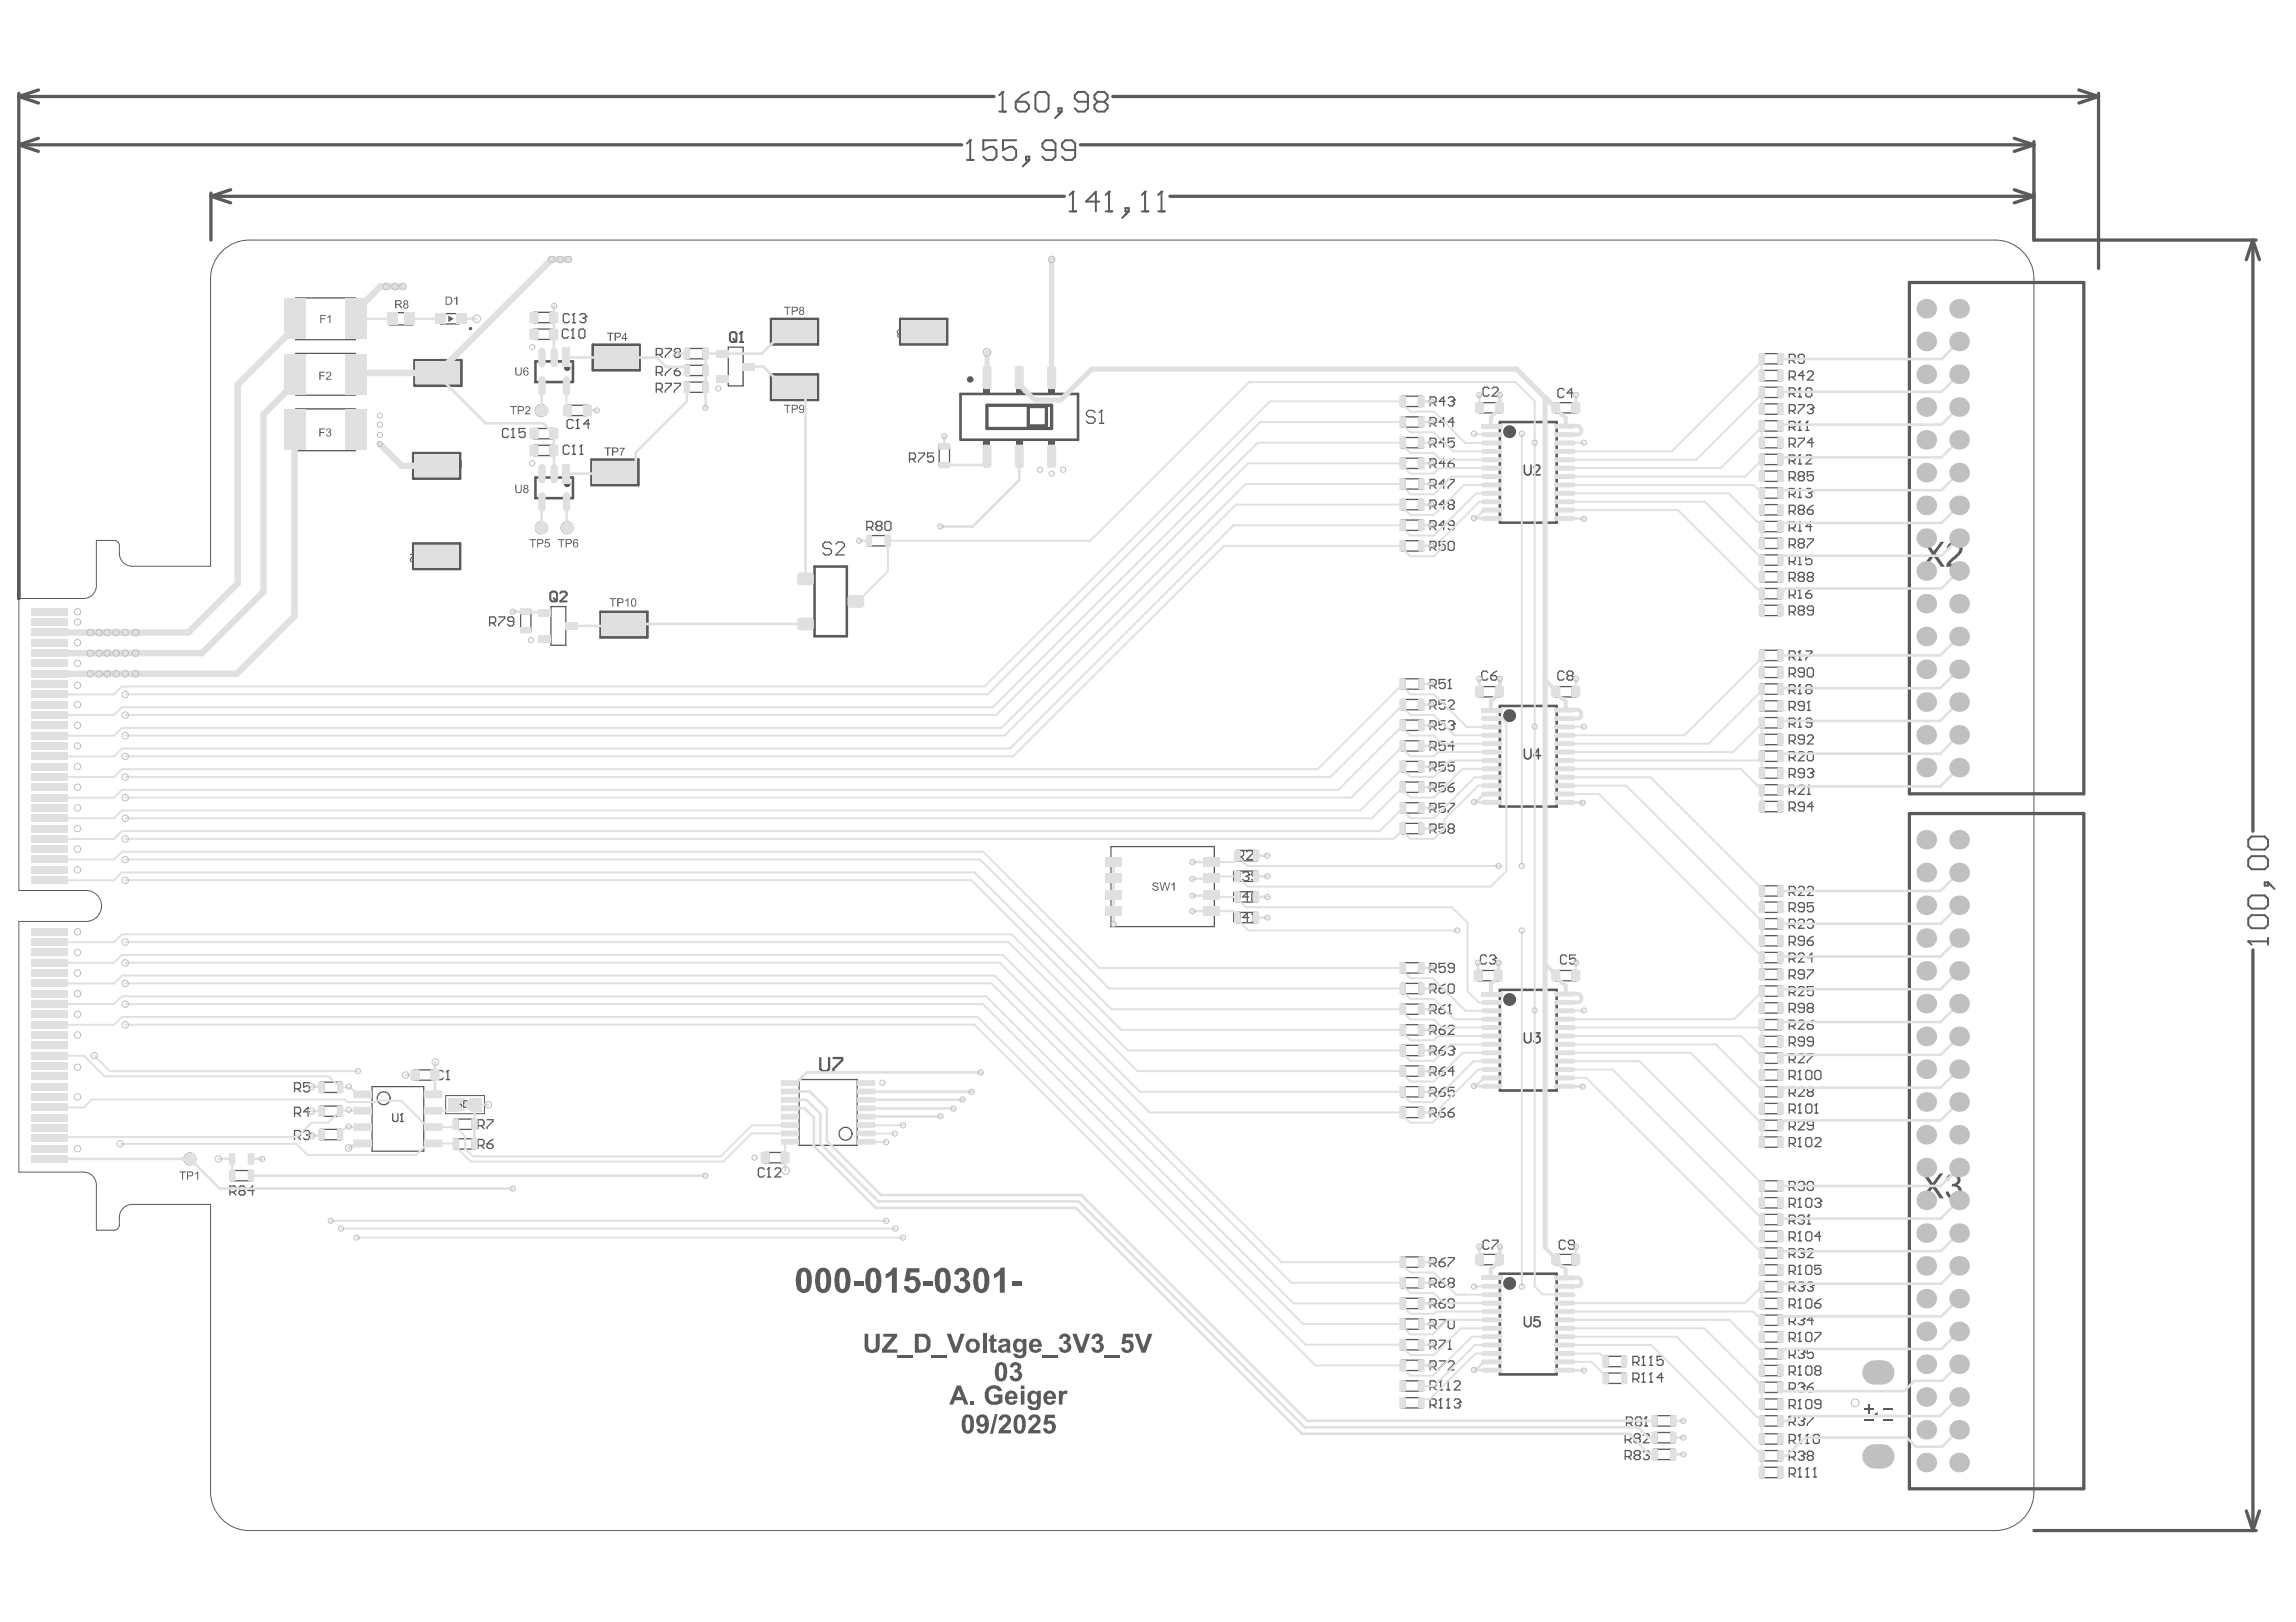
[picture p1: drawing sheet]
<svg xmlns="http://www.w3.org/2000/svg" width="297mm" height="210mm" viewBox="0 0 297 210" stroke-linecap="round" stroke-linejoin="round" font-family="sans-serif">
<g fill="#5a5a5a">
<path d="M56 71.7h.1v.9h.4v.1h-.9v-.1h.4z"/>
<path d="M54 71.7h.2v.8l.2-.1v.1l-.3 .2h-.1z"/>
<path d="M53 71.7h.7l-.2 .3a.44 .44 0 0 0-.3 .6l.2 .1 .2-.3h.1a.34 .34 0 0 1-.5 .3 .34 .34 0 0 1 0-.6l.3-.3h-.5z"/>
<path d="M56.5 59.6h.8v.1h-.3v.9h-.2v-.9h-.3z"/>
<path d="M58.5 59.8l.4-.2v1h-.1v-.8l-.2 .1h-.1z"/>
<path d="M59.3 59.8l.4-.2v1h-.1v-.8l-.2 .1z"/>
<path d="M56.6 47.5h.9v.1h-.4v1h-.1v-1h-.4z"/>
<path d="M58.6 47.6a.31 .31 0 0 1 .5-.1 .31 .31 0 0 1 0 .5 .33 .33 0 0 1 0 .6 .33 .33 0 0 1-.5-.3h.1a.21 .21 0 0 0 .2 .2 .21 .21 0 0 0 .2-.3 .21 .21 0 0 0-.3-.1v-.1a.19 .19 0 0 0 .3-.2 .19 .19 0 0 0-.2-.2 .19 .19 0 0 0-.2 .2h-.1z"/>
<path d="M119 42.7h.1v.9h.4v.1h-.8v-.1h.3z"/>
<path d="M117 42.7h.2v.8l.2-.2v.2l-.3 .2h-.1z"/>
<path d="M116.1 42.8a.36 .36 0 0 1 .3-.2 .36 .36 0 0 1 .3 .3l-.1 .1a.21 .21 0 0 0-.2-.3 .21 .21 0 0 0-.2 .3 .21 .21 0 0 0 .2 .1v.2a.19 .19 0 0 0-.2 .1 .19 .19 0 0 0 .2 .2 .19 .19 0 0 0 .2-.2h.1a.31 .31 0 0 1-.4 .3 .31 .31 0 0 1-.1-.5 .3 .3 0 0 1-.1-.4z"/>
<path d="M54.8 72.4l.1 .2h.4v-.4h-.3zM54.7 72.3l.1-.1 .5-.1v-.4h.2v1h-.5a.31 .31 0 0 1-.3-.1 .31 .31 0 0 1 0-.3z"/>
<path d="M57.6 59.7v.4h.3a.19 .19 0 0 0 .2-.2 .19 .19 0 0 0-.2-.2zM57.5 59.6h.4a.33 .33 0 0 1 .4 .3 .33 .33 0 0 1-.4 .3h-.3v.4h-.1z"/>
<path d="M57.8 47.6v.4h.3a.19 .19 0 0 0 .2-.2 .19 .19 0 0 0-.2-.2zM57.6 47.5h.5a.33 .33 0 0 1 .4 .4 .33 .33 0 0 1-.5 .2h-.2v.5h-.2z"/>
<path d="M117.8 43.3v.2l.1 .1h.5v-.4zM117.7 43.3l.2-.2h.5v-.4h.1v1h-.5a.38 .38 0 0 1-.3-.4z"/>
</g>
<g fill="none" stroke="#5a5a5a" stroke-width=".17">
<path d="M65.8 55.6l-.2-.2h-.4l-.2 .2v.8l.2 .2h.4l.2-.2M66.2 56.6h.4M66.4 55.4h.1M66.4 55.4v1.2M66.4 55.4l-.2 .2M67.9 55.4h-.7v.6l.3-.2h.2l.2 .2v.4l-.2 .2h-.3l-.2-.2M73.6 40.8l-.1-.2h-.4l-.2 .2v.8l.2 .2h.4l.1-.2M74 41.8h.4M74.2 54.5l-.2-.2h-.4l-.2 .2v.8l.2 .1h.4l.2-.1M74.2 40.6h.1M74.2 40.6v1.2M74.2 40.6l-.2 .2"/>
<path d="M74.5 55.4h.4M74.7 54.3h.1M74.7 54.3v1.1M74.7 54.3l-.2 .2M75 40.8l.2-.2h.4l.2 .2v.2M75.4 41.2h.2M75.6 41.2l.2 .2v.2l-.2 .2h-.4l-.2-.2M75.8 41h.1M75.8 41l-.2 .2M76.3 54.9h-.8l.6-.6v1.1M231.5 48.8h.6l.2-.2v-.4l-.2-.2h-.6v1.2M231.5 53.1h.6l.2-.2v-.3l-.2-.2h-.6v1.1"/>
<path d="M231.5 57.5h.6l.2-.2v-.4l-.2-.2h-.6v1.2M231.9 48.8l.4 .4M231.9 53.1l.4 .4M231.9 57.5l.4 .4M232.6 52.4h.8v.2l-.8 .7v.2M232.6 56.7h.8v.2l-.8 .8v.2M233.4 48.6h-.8l.6-.6v1.2M233.8 48.2l.2-.2h.4l.2 .2v.2l-.8 .8h.8M233.8 52.6l.2-.2h.4l.2 .2v.1M234.2 52.9h.2M234.4 52.9l.2 .2v.2l-.2 .2h-.4l-.2-.2M234.6 52.7h.1"/>
<path d="M234.6 52.7l-.2 .2M234.6 57.3h-.8l.6-.6v1.2M231.5 61.8h.6l.2-.2v-.4l-.2-.2h-.6v1.2M231.5 66.2h.6l.2-.2v-.4l-.2-.2h-.6v1.2M231.5 70.5h.6l.2-.2v-.4l-.2-.2h-.6v1.2M231.5 74.8h.6l.2-.1v-.4l-.2-.2h-.6v1.1M231.5 79.2h.6l.2-.2v-.4l-.2-.2h-.6v1.2M231.9 61.8l.4 .4M231.9 66.2l.4 .4M231.9 70.5l.4 .4M231.9 74.8l.4 .4M231.9 79.2l.4 .4"/>
<path d="M232.8 61.6l-.2-.2v-.2l.2-.2h.4l.2 .2v.2l-.2 .2M232.8 61.6l-.2 .2v.2l.2 .2h.4l.2-.2v-.2l-.2-.2M232.8 66l-.2-.2v-.2l.2-.2h.4l.2 .2v.2l-.2 .2M232.8 66l-.2 .2v.2l.2 .2h.4l.2-.2v-.2l-.2-.2M232.8 70.3l-.2-.2v-.2l.2-.2h.4l.2 .2v.2l-.2 .2M232.8 70.3l-.2 .2v.2l.2 .2h.4l.2-.2v-.2l-.2-.2M232.8 74.7l-.2-.2v-.2l.2-.2h.4l.2 .2v.2l-.2 .2M232.8 74.7l-.2 .1v.2l.2 .2h.4l.2-.2v-.2l-.2-.1M232.8 79l-.2-.2v-.2l.2-.2h.4l.2 .2v.2l-.2 .2M232.8 79l-.2 .2v.2l.2 .2h.4l.2-.2v-.2l-.2-.2M232.8 61.6h.4M232.8 66h.4"/>
<path d="M232.8 70.3h.4M232.8 74.7h.4M232.8 79h.4M233.8 66h.6l.2 .2v.2l-.2 .2h-.4l-.2-.2zM233.8 69.7h.8v.2l-.8 .8v.2M234 74.7l-.2-.2v-.2l.2-.2h.4l.2 .2v.2l-.2 .2M234 74.7l-.2 .1v.2l.2 .2h.4l.2-.2v-.2l-.2-.1M234 74.7h.4M234.6 61h-.8v.6l.4-.2h.2l.2 .2v.4l-.2 .2h-.4l-.2-.2M234.6 79h-.6l-.2-.2v-.2l.2-.2h.4l.2 .2v.8l-.2 .2h-.4l-.2-.2M234.6 65.4l-.4 .2-.4 .4M231.5 87.2h.6l.2-.2v-.4l-.2-.2h-.6v1.2"/>
<path d="M231.5 91.5h.6l.2-.1v-.4l-.2-.2h-.6v1.1M231.5 95.9h.6l.2-.2v-.4l-.2-.2h-.6v1.2M231.9 87.2l.4 .4M231.9 91.5l.4 .4M231.9 95.9l.4 .4M233.4 87h-.6l-.2-.2v-.2l.2-.2h.4l.2 .2v.8l-.2 .2h-.4l-.2-.2M233.4 91.4h-.6l-.2-.2v-.2l.2-.2h.4l.2 .2v.7l-.2 .2h-.4l-.2-.2M233.4 95.7h-.6l-.2-.2v-.2l.2-.2h.4l.2 .2v.8l-.2 .2h-.4l-.2-.2M233.8 86.6l.2-.2h.4l.2 .2v.8l-.2 .2h-.4l-.2-.2zM233.8 95.3l.2-.2h.4l.2 .2v.2l-.8 .8h.8M233.8 99.6l.2-.1h.4l.2 .1v.2M233.8 91.9h.4"/>
<path d="M234 90.8h.1M234 90.8v1.1M234 90.8l-.2 .2M234.6 99.8h.1M234.6 99.8l-.2 .2M231.5 100.2h.6l.2-.2v-.4l-.2-.1h-.6v1.1M231.5 104.6h.6l.2-.2v-.4l-.2-.2h-.6v1.2M231.5 117.6h.6l.2-.2v-.4l-.2-.2h-.6v1.2M231.9 100.2l.4 .4M231.9 104.6l.4 .4M231.9 117.6l.4 .4M233.4 100h-.6l-.2-.2v-.2l.2-.1h.4l.2 .1v.8l-.2 .2h-.4l-.2-.2"/>
<path d="M233.4 104.4h-.6l-.2-.2v-.2l.2-.2h.4l.2 .2v.8l-.2 .2h-.4l-.2-.2M233.4 117.4h-.6l-.2-.2v-.2l.2-.2h.4l.2 .2v.8l-.2 .2h-.4l-.2-.2M234.2 100h.2M234.4 100l.2 .2v.2l-.2 .2h-.4l-.2-.2M234.6 116.8h-.8v.6l.4-.2h.2l.2 .2v.4l-.2 .2h-.4l-.2-.2M234.6 104.4h-.8l.6-.6v1.2M231.5 121.9h.6l.2-.2v-.3l-.2-.2h-.6v1.1M231.5 126.3h.6l.2-.2v-.4l-.2-.2h-.6v1.2M231.5 130.6h.6l.2-.2v-.4l-.2-.2h-.6v1.2M231.5 135h.6l.2-.2v-.4l-.2-.2h-.6v1.2M231.5 139.3h.6l.2-.2v-.4l-.2-.2h-.6v1.2M231.9 121.9l.4 .4"/>
<path d="M231.9 126.3l.4 .4M231.9 130.6l.4 .4M231.9 135l.4 .4M231.9 139.3l.4 .4M232.6 139.7h.4M232.8 138.5h.1M232.8 138.5l-.2 .2M232.8 138.5v1.2M233.4 121.7h-.6l-.2-.1v-.2l.2-.2h.4l.2 .2v.7l-.2 .2h-.4l-.2-.2M233.4 126.1h-.6l-.2-.2v-.2l.2-.2h.4l.2 .2v.8l-.2 .2h-.4l-.2-.2M233.4 130.4h-.6l-.2-.2v-.2l.2-.2h.4l.2 .2v.8l-.2 .2h-.4l-.2-.2M233.4 134.8h-.6l-.2-.2v-.2l.2-.2h.4l.2 .2v.8l-.2 .2h-.4l-.2-.2"/>
<path d="M233.6 138.7l.2-.2h.4l.2 .2v.8l-.2 .2h-.4l-.2-.2zM233.8 121.7h.6l.2 .2v.2l-.2 .2h-.4l-.2-.2zM233.8 125.5h.8v.2l-.8 .8v.2M234 130.4l-.2-.2v-.2l.2-.2h.4l.2 .2v.2l-.2 .2M234 130.4l-.2 .2v.2l.2 .2h.4l.2-.2v-.2l-.2-.2M234 130.4h.4M234.6 134.8h-.6l-.2-.2v-.2l.2-.2h.4l.2 .2v.8l-.2 .2h-.4l-.2-.2M234.6 121.2l-.4 .2-.4 .3M234.8 138.7l.2-.2h.4l.2 .2v.8l-.2 .2h-.4l-.2-.2zM231.5 143.7h.6l.2-.2v-.4l-.2-.2h-.6v1.1M231.5 148h.6l.2-.2v-.4l-.2-.2h-.6v1.2M231.5 155.8h.6l.2-.1v-.4l-.2-.2h-.6v1.1"/>
<path d="M231.9 143.7l.4 .3M231.9 148l.4 .4M231.9 155.8l.4 .4M232.6 144h.4M232.6 148.4h.4M232.6 156.2h.4M232.8 142.9h.1M232.8 147.2h.1M232.8 155.1h.1M232.8 159.4h.1M232.8 142.9v1.1M232.8 147.2v1.2"/>
<path d="M232.8 155.1v1.1M232.8 159.4v1.2M232.8 142.9l-.2 .2M232.8 147.2l-.2 .2M232.8 155.1l-.2 .2M232.8 159.4l-.2 .2M233.6 143.1l.2-.2h.4l.2 .2v.7l-.2 .2h-.4l-.2-.2zM233.6 147.4l.2-.2h.4l.2 .2v.8l-.2 .2h-.4l-.2-.2zM233.6 155.3l.2-.2h.4l.2 .2v.7l-.2 .2h-.4l-.2-.2zM233.6 159.6l.2-.2h.4l.2 .2v.8l-.2 .2h-.4l-.2-.2zM234.8 147.4l.2-.2h.4l.2 .2v.2l-.8 .8h.8M234.8 155.3l.2-.2h.4l.2 .2v.2"/>
<path d="M234.8 144h.4M235 142.9h.1M235 142.9v1.1M235 142.9l-.2 .2M235.2 155.7h.2M235.4 155.7l.2 .1v.2l-.2 .2h-.4l-.2-.2M235.6 155.5h.1M235.6 155.5l-.2 .2M235.6 160h-.8l.6-.6v1.2M185 179.5h.6l.2-.2v-.4l-.2-.2h-.6v1.2M185.4 179.5l.4 .4M186.2 179.9h.4"/>
<path d="M186.4 178.7h.1M186.4 178.7v1.2M186.4 178.7l-.2 .2M187.2 179.9h.3M187.4 178.7h.1M187.4 178.7v1.2M187.4 178.7l-.2 .2M188.1 178.9l.2-.2h.4l.2 .2v.2l-.8 .8h.8M211.3 176.3h.5l.2-.2v-.4l-.2-.2h-.5v1.2M211.3 178.5h.5l.2-.2v-.4l-.2-.2h-.5v1.2M211.6 176.3l.4 .4M211.6 178.5l.4 .4"/>
<path d="M212.4 176.7h.4M212.4 178.9h.4M212.6 175.5h.1M212.6 177.7h.1M212.6 175.5l-.2 .2M212.6 175.5v1.2M212.6 177.7v1.2M212.6 177.7l-.2 .2M213.4 176.7h.4M213.4 178.9h.4M213.6 175.5h.1M213.6 177.7h.1"/>
<path d="M213.6 175.5v1.2M213.6 177.7v1.2M213.6 175.5l-.2 .2M213.6 177.7l-.2 .2M215.2 175.5h-.8v.6l.4-.2h.2l.2 .2v.4l-.2 .2h-.4l-.2-.2M215.2 178.3h-.8l.6-.6v1.2M231.5 160.2h.6l.2-.2v-.4l-.2-.2h-.6v1.2M231.5 164.5h.6l.2-.2v-.4l-.2-.1h-.6v1.1M231.5 168.9h.6l.2-.2v-.4l-.2-.2h-.6v1.2M231.5 173.2h.6l.2-.2v-.4l-.2-.2h-.6v1.2M231.5 177.6h.6l.2-.2v-.4l-.2-.2h-.6v1.1M231.9 160.2l.4 .4"/>
<path d="M231.9 164.5l.4 .4M231.9 168.9l.4 .4M231.9 173.2l.4 .4M231.9 177.6l.4 .3M232.6 160.6h.4M232.6 164.9h.4M232.6 169.3h.4M232.6 173.6h.4M232.6 177.9h.4M232.8 163.8h.1M232.8 168.1h.1M232.8 172.4h.1"/>
<path d="M232.8 176.8h.1M232.8 163.8v1.1M232.8 168.1v1.2M232.8 172.4v1.2M232.8 176.8v1.1M232.8 163.8l-.2 .1M232.8 168.1l-.2 .2M232.8 172.4l-.2 .2M232.8 176.8l-.2 .2M233.6 163.9l.2-.1h.4l.2 .1v.8l-.2 .2h-.4l-.2-.2zM233.6 172.6l.2-.2h.4l.2 .2v.8l-.2 .2h-.4l-.2-.2zM233.6 177l.2-.2h.4l.2 .2v.8l-.2 .1h-.4l-.2-.1z"/>
<path d="M233.8 168.1h.4l.2 .2v.8l-.2 .2h-.4l-.2-.2v-.8zM234.8 168.7h.6l.2 .2v.2l-.2 .2h-.4l-.2-.2zM234.8 172.4h.8v.2l-.8 .8v.2M235 177.4l-.2-.2v-.2l.2-.2h.4l.2 .2v.2l-.2 .2M235 177.4l-.2 .2v.2l.2 .1h.4l.2-.1v-.2l-.2-.2M235 177.4h.4M235.6 163.8h-.8v.5l.4-.2h.2l.2 .2v.4l-.2 .2h-.4l-.2-.2M235.6 168.1l-.4 .2-.4 .4M185 181.8h.6l.2-.2v-.4l-.2-.2h-.6v1.2M185.4 181.8l.4 .4M186.2 182.2h.4M186.4 181h.1"/>
<path d="M186.4 181l-.2 .2M186.4 181v1.2M187.2 182.2h.3M187.4 181h.1M187.4 181v1.2M187.4 181l-.2 .2M188.1 181.2l.2-.2h.4l.2 .2v.2M188.5 181.6h.2M188.7 181.6l.2 .2v.2l-.2 .2h-.4l-.2-.2M188.9 181.4h.1M188.9 181.4l-.2 .2M231.5 181.9h.6l.2-.2v-.4l-.2-.2h-.6v1.2"/>
<path d="M231.5 186.4h.6l.2-.2v-.4l-.2-.2h-.6v1.2M231.5 190.7h.6l.2-.1v-.4l-.2-.2h-.6v1.1M231.9 181.9l.4 .4M231.9 186.4l.4 .4M231.9 190.7l.4 .4M232.6 182.3h.4M232.6 186.8h.4M232.6 191.1h.4M232.8 181.1h.1M232.8 185.6h.1M232.8 190h.1M232.8 181.1v1.2"/>
<path d="M232.8 185.6v1.2M232.8 190v1.1M232.8 181.1l-.2 .2M232.8 185.6l-.2 .2M232.8 190l-.2 .2M233.6 181.3l.2-.2h.4l.2 .2v.8l-.2 .2h-.4l-.2-.2zM233.6 186.8h.4M233.6 191.1h.4M233.8 185.6h.1M233.8 190h.1M233.8 185.6v1.2M233.8 190v1.1"/>
<path d="M233.8 185.6l-.2 .2M233.8 190l-.2 .2M234.6 185.8l.2-.2h.4l.2 .2v.8l-.2 .2h-.4l-.2-.2zM234.6 191.1h.4M234.8 190h.1M234.8 190v1.1M234.8 190l-.2 .2M235.6 181.7h-.6l-.2-.2v-.2l.2-.2h.4l.2 .2v.8l-.2 .2h-.4l-.2-.2"/>
</g>
<g fill="#5a5a5a">
<path d="M51.3 39v.3h.3a.19 .19 0 0 0 .2-.2 .19 .19 0 0 0-.2-.1zM51.1 38.9h.5a.3 .3 0 0 1 .4 .2 .3 .3 0 0 1-.3 .3l.1 .1 .2 .4h-.1l-.4-.5h-.2v.5h-.2z"/>
<path d="M52.3 39.1a.2 .2 0 0 0 .4 0 .2 .2 0 0 0-.4 0zM52.3 39.6a.22 .22 0 0 0 .4 0 .22 .22 0 0 0-.4 0zM52.2 39a.3 .3 0 0 1 .5-.1 .3 .3 0 0 1-.1 .5 .33 .33 0 0 1 .1 .5 .33 .33 0 0 1-.5-.1 .3 .3 0 0 1 .1-.5l-.1-.1z"/>
</g>
<path d="M107.6 70.4l-.3-.3h-.6l-.2 .3v.3l.2 .3h.6l.3 .3v.2l-.3 .3h-.6l-.2-.3M108.1 70.4l.3-.3h.6l.2 .3v.3l-1.1 1.1h1.1M50.8 144.1v.9l.2 .1h.3l.2-.1v-.9M51.8 145.1h.3M52 144.1h.1M52 144.1v1M52 144.1l-.2 .2" fill="none" stroke="#5a5a5a" stroke-width=".17"/>
<g fill="#5a5a5a">
<path d="M78.9 77.4h.8v.1h-.4v1h-.1v-1h-.3z"/>
<path d="M80.9 77.7l.4-.3v1.1h-.1v-.8l-.3 .1z"/>
<path d="M101.4 39.7h.9v.1h-.4v1h-.1v-1h-.4z"/>
<path d="M101.4 52.4h.9v.1h-.4v.9h-.1v-.9h-.4z"/>
<path d="M66.6 62.7h.2v.7a.27 .27 0 0 0 .2 .3 .27 .27 0 0 0 .3-.2l.1-.8h.1v.7a.43 .43 0 0 1-.4 .4 .43 .43 0 0 1-.5-.4z"/>
<path d="M72.2 69.8h.8v.1h-.3v.9h-.2v-.9h-.3z"/>
<path d="M66 52.6h.9v.1h-.4v.9h-.1v-.9h-.4z"/>
<path d="M68 52.6a.37 .37 0 0 1 .6 .1 .37 .37 0 0 1-.3 .6l-.2 .2h.5v.1h-.7l.3-.4a.37 .37 0 0 0 .2-.5h-.2l-.1 .2-.2-.1z"/>
<path d="M80 77.5v.4h.3a.2 .2 0 0 0 .2-.1 .2 .2 0 0 0-.2-.3zM79.9 77.4h.4a.32 .32 0 0 1 .4 .4 .32 .32 0 0 1-.4 .2h-.3v.5h-.1z"/>
<path d="M81.8 77.6v.2a.46 .46 0 0 0 .2 .6 .67 .67 0 0 0 0-.9zM81.7 77.5a.42 .42 0 0 1 .5 .1 .42 .42 0 0 1 .1 .5 .35 .35 0 0 1-.4 .4 .35 .35 0 0 1-.3-.5z"/>
<path d="M102.6 39.8v.4h.3a.19 .19 0 0 0 .2-.2 .19 .19 0 0 0-.2-.2zM102.4 39.7h.5a.33 .33 0 0 1 .3 .3 .33 .33 0 0 1-.4 .3h-.2v.5h-.2z"/>
<path d="M103.5 40a.2 .2 0 0 0 .4 0 .2 .2 0 0 0-.4 0zM103.5 40.5a.21 .21 0 0 0 .4 0 .21 .21 0 0 0-.4 0zM103.5 39.8a.3 .3 0 0 1 .4 0 .3 .3 0 0 1 0 .4 .31 .31 0 0 1 .1 .4 .31 .31 0 0 1-.4 .2 .31 .31 0 0 1-.2-.3 .31 .31 0 0 1 .2-.3l-.2-.1z"/>
<path d="M102.6 52.5v.4h.3a.19 .19 0 0 0 .2-.2 .19 .19 0 0 0-.2-.2zM102.4 52.4h.5a.33 .33 0 0 1 .3 .3 .33 .33 0 0 1-.4 .3h-.2v.4h-.2z"/>
<path d="M103.5 52.7a.25 .25 0 0 0 .5 0 .25 .25 0 0 0-.5 0zM103.5 52.5a.42 .42 0 0 1 .5 0 .42 .42 0 0 1 0 .5 .35 .35 0 0 1-.2 .4 .35 .35 0 0 1-.4-.2h.1a.22 .22 0 0 0 .3 .2 .22 .22 0 0 0 .1-.3v-.2a.34 .34 0 0 1-.5 .1 .34 .34 0 0 1 .1-.5z"/>
<path d="M67.9 63a.18 .18 0 0 0 .3 0 .18 .18 0 0 0-.3 0zM67.8 63.5a.25 .25 0 0 0 .5 0 .25 .25 0 0 0-.5 0zM67.8 62.9a.3 .3 0 0 1 .4-.2 .3 .3 0 0 1 0 .5 .32 .32 0 0 1 .1 .6 .32 .32 0 0 1-.5-.1 .32 .32 0 0 1 .1-.5h-.1z"/>
<path d="M73.3 69.9v.4h.3a.19 .19 0 0 0 .2-.2 .19 .19 0 0 0-.2-.2zM73.2 69.8h.4a.33 .33 0 0 1 .4 .3 .33 .33 0 0 1-.4 .3h-.3v.4h-.1z"/>
<path d="M74.2 69.9a.33 .33 0 0 1 .3-.1 .33 .33 0 0 1 .3 .2h-.1a.22 .22 0 0 0-.3-.1 .22 .22 0 0 0-.2 .3v.1a.33 .33 0 0 1 .5 0 .33 .33 0 0 1 0 .5 .33 .33 0 0 1-.5 0l-.1-.3zM74.2 70.5a.25 .25 0 0 0 .5 0 .25 .25 0 0 0-.5 0z"/>
<path d="M67.1 52.7v.4h.3a.2 .2 0 0 0 .3-.2 .2 .2 0 0 0-.2-.2zM67 52.6h.5a.32 .32 0 0 1 .3 .3 .32 .32 0 0 1-.4 .3h-.3v.4h-.1z"/>
</g>
<path d="M94.6 43h.5l.2 .2v.8l-.2 .3h-.5l-.2-.3v-.8zM94.9 43.8l.4 .5M95.7 44.3h.4M95.9 43h.1M95.9 43v1.3M95.9 43l-.2 .2M71.2 76.8l.2-.2h.4l.2 .2v.8l-.2 .2h-.4l-.2-.2zM71.6 77.4l.4 .4M72.5 76.8l.2-.2h.4l.2 .2v.2l-.8 .8h.8" fill="none" stroke="#5a5a5a" stroke-width=".25"/>
<g fill="none" stroke="#5a5a5a" stroke-width=".17">
<path d="M84.9 45.9h.6l.2-.2v-.4l-.2-.2h-.6v1.2M84.9 48.2h.6l.2-.2v-.4l-.2-.2h-.6v1.2M84.9 50.4h.6l.2-.2v-.4l-.2-.2h-.6v1.2M85.3 45.9l.4 .4M85.3 48.2l.4 .4M85.3 50.4l.4 .4M86.1 45.1h.8v.2l-.8 .8v.2M86.1 47.4h.8v.2l-.8 .8v.2M86.1 49.6h.8v.2l-.8 .8v.2M87.2 48h.6l.2 .2v.2l-.2 .2h-.4l-.2-.2zM87.2 49.6h.8v.2l-.8 .8v.2M87.4 45.7l-.2-.2v-.2l.2-.2h.4l.2 .2v.2l-.2 .2"/>
<path d="M87.4 45.7l-.2 .2v.2l.2 .2h.4l.2-.2v-.2l-.2-.2M87.4 45.7h.4M88 47.4l-.4 .2-.4 .4M117.7 59.4h.5l.2-.2v-.4l-.2-.2h-.5v1.2M118.1 59.4l.3 .4M118.8 58.6h.8v.2l-.8 .8v.2M120.8 58.6h-.8v.6l.6-.2 .2 .2v.4l-.2 .2h-.4l-.2-.2M64.5 79.8h.8v.2l-.8 .8v.2M112.1 68.3h.6l.2-.2v-.4l-.2-.2h-.6v1.1M112.5 68.3l.4 .3M113.5 68.1l-.2-.2v-.2l.2-.2h.4l.2 .2v.2l-.2 .2M113.5 68.1l-.2 .2v.1l.2 .2h.4l.2-.2v-.1l-.2-.2"/>
<path d="M113.5 68.1h.4M114.5 67.7l.2-.2h.4l.2 .2v.7l-.2 .2h-.4l-.2-.2zM63.3 80.6h.6l.2-.2v-.4l-.2-.2h-.6v1.2M63.7 80.6l.4 .4M66.5 80.4h-.6l-.2-.2v-.2l.2-.2h.4l.2 .2v.8l-.2 .2h-.4l-.2-.2M29.7 154.3h.6l.2-.2v-.4l-.2-.2h-.6v1.1M30.1 154.3l.4 .3M31.1 154.1l-.2-.2v-.2l.2-.2h.4l.2 .2v.2l-.2 .2M31.1 154.1l-.2 .2v.2l.2 .1h.4l.2-.1v-.2l-.2-.2M31.1 154.1h.4M32.9 154.1h-.8l.6-.6v1.1M98.9 151.3l-.2-.2h-.4l-.2 .2v.8l.2 .2h.4l.2-.2"/>
<path d="M99.3 152.3h.4M99.5 151.1h.1M99.5 151.1v1.2M99.5 151.1l-.2 .2M100.3 151.3l.1-.2h.4l.2 .2v.2l-.7 .8h.7M210.3 186.3h.5l.2-.2v-.4l-.2-.2h-.5v1.2M210.3 188.5h.5l.2-.2v-.4l-.2-.2h-.5v1.2M210.4 184.2h.6l.2-.2v-.4l-.2-.2h-.6v1.1M210.6 186.3l.4 .4M210.6 188.5l.4 .4M210.8 184.2l.4 .3M211.6 186.1l-.2-.2v-.2l.2-.2h.4l.2 .2v.2l-.2 .2"/>
<path d="M211.6 186.1l-.2 .2v.2l.2 .2h.4l.2-.2v-.2l-.2-.2M211.6 188.3l-.2-.2v-.2l.2-.2h.4l.2 .2v.2l-.2 .2M211.6 188.3l-.2 .2v.2l.2 .2h.4l.2-.2v-.2l-.2-.2M211.6 186.1h.4M211.6 188.3h.4M211.8 184l-.2-.2v-.2l.2-.2h.4l.2 .2v.2l-.2 .2M211.8 184l-.2 .2v.1l.2 .2h.4l.2-.2v-.1l-.2-.2M211.8 184h.4M212.6 185.7l.2-.2h.4l.2 .2v.2l-.8 .8h.8M212.6 187.9l.2-.2h.4l.2 .2v.2M212.8 184.5h.3M213 183.4h.1"/>
<path d="M213 183.4v1.1M213 183.4l-.2 .2M213 188.3h.2M213.2 188.3l.2 .2v.2l-.2 .2h-.4l-.2-.2M213.4 188.1h.1M213.4 188.1l-.2 .2"/>
</g>
<path d="M106.1 136.9v1.4l.3 .3h.6l.3-.3v-1.4M107.8 136.9h1.2v.3l-1.2 1.1v.3" fill="none" stroke="#5a5a5a" stroke-width=".3"/>
<g fill="#5a5a5a">
<path d="M66.6 47.5h.2v.6a.28 .28 0 0 0 .3 .4 .28 .28 0 0 0 .3-.4v-.6h.1v.6a.43 .43 0 0 1-.4 .5 .43 .43 0 0 1-.5-.5z"/>
<path d="M67.8 47.6a.36 .36 0 0 1 .6 .2h-.2a.23 .23 0 0 0-.3-.1 .23 .23 0 0 0-.1 .3v.1a.35 .35 0 0 1 .6 0 .35 .35 0 0 1-.3 .5 .35 .35 0 0 1-.4-.4v-.2zM67.8 48.2a.25 .25 0 0 0 .5 0 .25 .25 0 0 0-.5 0z"/>
</g>
<path d="M197.2 60.2v.9a.43 .43 0 0 0 .4 .4 .43 .43 0 0 0 .5-.4v-.9M198.5 60.5v-.2l.2-.1h.3l.1 .1a.39 .39 0 0 1-.1 .6l-.6 .6h.9M197.2 96.9v.9a.43 .43 0 0 0 .4 .4 .43 .43 0 0 0 .5-.4v-.9M199.3 97.8h-.9l.6-.9v1.3M197.2 133.7v.9a.43 .43 0 0 0 .4 .3 .43 .43 0 0 0 .5-.3v-.9M198.5 133.7h.7l-.4 .5a.43 .43 0 0 1 .4 .5 .43 .43 0 0 1-.7 .2l-.1-.2M197.2 170.4v.9a.43 .43 0 0 0 .4 .4 .43 .43 0 0 0 .5-.4v-.9M199.1 170.4h-.6v.6a.45 .45 0 0 1 .7-.1 .45 .45 0 0 1-.1 .7 .45 .45 0 0 1-.7-.2" fill="none" stroke="#5a5a5a" stroke-width=".21"/>
<g fill="none" stroke="#5a5a5a" stroke-width=".17">
<path d="M141.7 53.4l-.3-.3h-.6l-.2 .3v.3l.2 .2h.6l.3 .3v.3l-.3 .3h-.6l-.2-.3M142.2 54.8h.6M142.5 53.1h.1M142.5 53.1v1.7M142.5 53.1l-.3 .3M57.4 138.7l-.2-.2h-.4l-.2 .2v.8l.2 .2h.4l.2-.2M57.7 139.7h.4M57.9 138.5h.1M57.9 138.5v1.2M57.9 138.5l-.2 .2M38.1 140.9h.6l.2-.2v-.4l-.2-.2h-.6v1.2M38.1 144.1h.6l.2-.2v-.4l-.2-.2h-.6v1.2"/>
<path d="M38.1 147.1h.6l.2-.2v-.4l-.2-.2h-.6v1.2M38.5 140.9l.4 .4M38.5 144.1l.4 .4M38.5 147.1l.4 .4M39.3 146.5l.2-.2h.4l.2 .2v.2M39.7 146.9h.2M39.9 146.9l.2 .2v.2l-.2 .2h-.4l-.2-.2M40.1 146.7h.1M40.1 140.1h-.8v.6l.4-.2h.2l.2 .2v.4l-.2 .2h-.4l-.2-.2M40.1 143.9h-.8l.6-.6v1.2M40.1 146.7l-.2 .2M61.8 145.7h.6l.2-.2v-.4l-.2-.2h-.6v1.2"/>
<path d="M61.8 148.2h.6l.2-.2v-.4l-.2-.1h-.6v1.1M62.2 145.7l.4 .4M62.2 148.2l.4 .4M63 144.9h.8v.2l-.8 .8v.2M63 148h.6l.2 .2v.2l-.2 .2h-.4l-.2-.2zM63.8 147.5l-.4 .1-.4 .4"/>
</g>
<g fill="#5a5a5a">
<path d="M78.5 43.1h.9v.1h-.4v.9h-.1v-.9h-.4z"/>
<path d="M68.5 69.8h.9v.1h-.4v.9h-.1v-.9h-.4z"/>
<path d="M70.6 69.8h.5v.1h-.4l-.1 .3a.35 .35 0 0 1 .5 .2 .35 .35 0 0 1-.2 .4 .35 .35 0 0 1-.5-.3h.2a.21 .21 0 0 0 .3 .2 .21 .21 0 0 0 .1-.3l-.1-.2-.4 .1z"/>
<path d="M78.2 57.9h.8v.1h-.3v1h-.2v-1h-.3z"/>
<path d="M80.1 57.9h.7l-.4 .8v.3h-.1v-.3l.4-.6h-.6z"/>
<path d="M23.2 151.6h.9v.1h-.4v1h-.1v-1h-.4z"/>
<path d="M25.3 151.9l.3-.3v1.1h-.1v-.9l-.2 .2z"/>
<path d="M149.1 114.3h.1a.43 .43 0 0 1 .7 .2h-.2a.28 .28 0 0 0-.2-.2 .28 .28 0 0 0-.3 .2l.3 .2a.34 .34 0 0 1 .4 .4 .34 .34 0 0 1-.6 .1l-.2-.1-.1-.2h.2a.3 .3 0 0 0 .3 .3 .3 .3 0 0 0 .3-.3l-.3-.1a.34 .34 0 0 1-.4-.5z"/>
<path d="M150 114.2h.2l.2 .9 .2-.9h.2l.2 .9 .3-.9h.1l-.3 1h-.1l-.3-.9-.3 .9h-.1z"/>
<path d="M151.6 114.4l.4-.2v1h-.2v-.8l-.2 .2z"/>
<path d="M79.7 43.2v.4h.2a.2 .2 0 0 0 .3-.2 .2 .2 0 0 0-.2-.2zM79.5 43.1h.5a.33 .33 0 0 1 .4 .3 .33 .33 0 0 1-.5 .3h-.2v.4h-.2z"/>
<path d="M80.9 43.3l-.4 .4h.4zM80.9 43.1h.1v.6h.2v.2h-.2v.2h-.1v-.2h-.5v-.2z"/>
<path d="M69.6 69.9v.4h.3a.2 .2 0 0 0 .3-.2 .2 .2 0 0 0-.2-.2zM69.5 69.8h.4a.32 .32 0 0 1 .4 .3 .32 .32 0 0 1-.4 .3h-.3v.4h-.1z"/>
<path d="M79.3 58v.4h.3a.19 .19 0 0 0 .3-.2 .19 .19 0 0 0-.3-.2zM79.2 57.9h.4a.33 .33 0 0 1 .4 .3 .33 .33 0 0 1-.4 .3h-.3v.5h-.1z"/>
<path d="M24.3 151.7v.4h.3a.2 .2 0 0 0 .3-.2 .2 .2 0 0 0-.2-.2zM24.2 151.6h.4a.32 .32 0 0 1 .4 .3 .32 .32 0 0 1-.4 .3h-.3v.5h-.1z"/>
</g>
<g fill="none" stroke="#5a5a5a" stroke-width=".17">
<path d="M73.5 42.8l-.2-.2h-.4l-.1 .2v.8l.1 .2h.4l.2-.2M73.6 57.8l-.1-.2h-.4l-.2 .2v.8l.2 .2h.4l.1-.2M73.9 43.8h.4M74 58.8h.4M74.1 42.6h.1M74.1 42.6v1.2M74.1 42.6l-.2 .2M74.2 57.6h.1M74.2 57.6v1.2M74.2 57.6l-.2 .2M74.9 42.8l.2-.2h.4l.2 .2v.8l-.2 .2h-.4l-.2-.2zM75 58.8h.4"/>
<path d="M75.2 57.6h.1M75.2 57.6v1.2M75.2 57.6l-.2 .2M185 52.1h.6l.2-.2v-.3l-.2-.2h-.6v1.1M185 54.8h.6l.2-.2v-.4l-.2-.2h-.6v1.2M185 57.5h.6l.2-.2v-.4l-.2-.2h-.6v1.2M185.4 52.1l.4 .4M185.4 54.8l.4 .4M185.4 57.5l.4 .4M187 51.9h-.8l.6-.5v1.1M187 54.6h-.8l.6-.6v1.2M187 57.3h-.8l.6-.6v1.2"/>
<path d="M187 60h-.8l.6-.6v1.1M187.4 60h.5l.2 .2v.1l-.2 .2h-.4l-.1-.2zM187.4 51.6l.1-.2h.4l.2 .2v.1M187.7 51.9h.2M187.9 51.9l.2 .2v.2l-.2 .2h-.4l-.1-.2M188.1 51.7h.1M188.1 56.7h-.7v.6l.3-.2h.2l.2 .2v.4l-.2 .2h-.4l-.1-.2M188.1 54.6h-.7l.5-.6v1.2M188.1 51.7l-.2 .2M188.1 59.4l-.4 .2-.3 .4M192.6 50.3l-.1-.2h-.4l-.2 .2v.8l.2 .2h.4l.1-.2M193 50.3l.2-.2h.4l.2 .2v.2l-.8 .8h.8"/>
<path d="M202.3 50.5l-.2-.2h-.3l-.2 .2v.7l.2 .2h.3l.2-.2M203.5 50.9h-.8l.6-.6v1.1M231.5 46.6h.6l.2-.2v-.4l-.2-.2h-.6v1.2M231.5 51h.6l.2-.2v-.4l-.2-.2h-.6v1.2M231.5 55.3h.6l.2-.2v-.4l-.2-.2h-.6v1.2M231.5 59.7h.6l.2-.2v-.4l-.2-.2h-.6v1.1M231.9 59.7l.4 .3M231.9 55.3l.4 .4M231.9 51l.4 .4M231.9 46.6l.4 .4M232.6 51.4h.4M232.6 55.7h.4"/>
<path d="M232.8 58.9h.1M232.8 54.5h.1M232.8 50.2h.1M232.8 50.2v1.2M232.8 54.5v1.2M232.8 58.9v1.1M232.8 58.9l-.2 .2M232.8 54.5l-.2 .2M232.8 50.2l-.2 .2M233.4 46.4h-.6l-.2-.2v-.2l.2-.2h.4l.2 .2v.8l-.2 .2h-.4l-.2-.2M233.6 50.4l.2-.2h.4l.2 .2v.8l-.2 .2h-.4l-.2-.2zM233.6 59.1l.2-.2h.4l.2 .2v.2l-.8 .7h.8"/>
<path d="M233.6 55.7h.4M233.8 54.5h.1M233.8 54.5v1.2M233.8 54.5l-.2 .2M185 60.2h.6l.2-.2v-.4l-.2-.2h-.6v1.1M185 62.8h.6l.2-.2v-.4l-.2-.2h-.6v1.2M185 65.5h.6l.2-.2v-.4l-.2-.2h-.6v1.2M185 68.2h.6l.2-.2v-.4l-.2-.2h-.6v1.2M185 70.8h.6l.2-.2v-.3l-.2-.2h-.6v1.1M185.4 60.2l.4 .3M185.4 62.8l.4 .4M185.4 65.5l.4 .4"/>
<path d="M185.4 68.2l.4 .4M185.4 70.8l.4 .4M187 70.1h-.8v.5l.6-.1 .2 .1v.4l-.2 .2h-.4l-.2-.2M187 62.6h-.8l.6-.6v1.2M187 65.3h-.8l.6-.6v1.2M187 68h-.8l.6-.6v1.2M187.4 62h.7v.2l-.7 .8v.2M187.4 70.3l.1-.2h.4l.2 .2v.7l-.2 .2h-.4l-.1-.2zM187.5 65.3l-.1-.2v-.2l.1-.2h.4l.2 .2v.2l-.2 .2M187.5 65.3l-.1 .2v.2l.1 .2h.4l.2-.2v-.2l-.2-.2M187.5 65.3h.4M188.1 68h-.6l-.1-.2v-.2l.1-.2h.4l.2 .2v.8l-.2 .2h-.4l-.1-.2"/>
<path d="M231.5 64h.6l.2-.2v-.4l-.2-.2h-.6v1.2M231.5 68.3h.6l.2-.2v-.3l-.2-.2h-.6v1.1M231.5 72.7h.6l.2-.2v-.4l-.2-.2h-.6v1.2M231.5 77h.6l.2-.2v-.4l-.2-.2h-.6v1.2M231.9 77l.4 .4M231.9 72.7l.4 .4M231.9 68.3l.4 .4M231.9 64l.4 .4M232.6 77.4h.4M232.6 73.1h.4M232.6 68.7h.4M232.6 64.4h.4"/>
<path d="M232.6 60h.4M232.8 76.2h.1M232.8 71.9h.1M232.8 67.6h.1M232.8 63.2h.1M232.8 63.2v1.2M232.8 67.6v1.1M232.8 71.9v1.2M232.8 76.2v1.2M232.8 76.2l-.2 .2M232.8 71.9l-.2 .2M232.8 67.6l-.2 .2"/>
<path d="M232.8 63.2l-.2 .2M233.6 63.4l.2-.2h.4l.2 .2v.2M233.6 76.8h.6l.2 .2v.2l-.2 .2h-.4l-.2-.2zM234 63.8h.2M234.2 63.8l.2 .2v.2l-.2 .2h-.4l-.2-.2M234.4 63.6h.1M234.4 71.9h-.8v.6l.4-.2h.2l.2 .2v.4l-.2 .2h-.4l-.2-.2M234.4 76.2l-.4 .2-.4 .4M234.4 68.1h-.8l.6-.5v1.1M234.4 63.6l-.2 .2M185 88.7h.6l.2-.2v-.4l-.2-.2h-.6v1.2M185 91.4h.6l.2-.2v-.4l-.2-.2h-.6v1.2"/>
<path d="M185 94.1h.6l.2-.2v-.4l-.2-.2h-.6v1.1M185 96.7h.6l.2-.2v-.4l-.2-.2h-.6v1.2M185 99.4h.6l.2-.2v-.4l-.2-.2h-.6v1.2M185.4 88.7l.4 .4M185.4 91.4l.4 .4M185.4 94.1l.4 .3M185.4 96.7l.4 .4M185.4 99.4l.4 .4M187 87.9h-.8v.6l.4-.2h.2l.2 .2v.4l-.2 .2h-.4l-.2-.2M187 90.6h-.8v.6l.4-.2h.2l.2 .2v.4l-.2 .2h-.4l-.2-.2M187 93.3h-.8v.6l.4-.2h.2l.2 .2v.3l-.2 .2h-.4l-.2-.2M187 95.9h-.8v.6l.4-.2h.2l.2 .2v.4l-.2 .2h-.4l-.2-.2"/>
<path d="M187 98.6h-.8v.6l.4-.2h.2l.2 .2v.4l-.2 .2h-.4l-.2-.2M187.4 90.8l.1-.2h.4l.2 .2v.2l-.7 .8h.7M187.4 93.5l.1-.2h.4l.2 .2v.2M187.4 89.1h.3M187.5 87.9h.1M187.5 87.9v1.2M187.5 87.9l-.1 .2M187.7 93.9h.2M187.9 93.9l.2 .2v.1l-.2 .2h-.4l-.1-.2M188.1 93.7h.1M188.1 98.6h-.7v.6l.3-.2h.2l.2 .2v.4l-.2 .2h-.4l-.1-.2M188.1 96.5h-.7l.5-.6v1.2"/>
<path d="M188.1 93.7l-.2 .2M192.5 87l-.2-.2h-.4l-.2 .2v.8l.2 .2h.4l.2-.2M192.9 87.4h.6l.1 .2v.2l-.1 .2h-.4l-.2-.2zM193.6 86.8l-.3 .2-.4 .4M202.3 87l-.2-.2h-.3l-.2 .2v.8l.2 .2h.3l.2-.2M202.9 87.4l-.2-.2v-.2l.2-.2h.4l.2 .2v.2l-.2 .2M202.9 87.4l-.2 .2v.2l.2 .2h.4l.2-.2v-.2l-.2-.2M202.9 87.4h.4M231.5 98.1h.6l.2-.2v-.4l-.2-.2h-.6v1.2M231.5 85h.6l.2-.2v-.4l-.2-.2h-.6v1.2M231.5 89.4h.6l.2-.2v-.4l-.2-.2h-.6v1.2M231.5 93.7h.6l.2-.2v-.4l-.2-.2h-.6v1.2"/>
<path d="M231.9 89.4l.4 .4M231.9 98.1l.4 .4M231.9 93.7l.4 .4M231.9 85l.4 .4M232.6 97.5l.2-.2h.4l.2 .2v.2l-.8 .8h.8M232.6 94.1h.4M232.6 89.8h.4M232.6 85.4h.4M232.8 92.9h.1M232.8 88.6h.1M232.8 84.2h.1M232.8 92.9l-.2 .2"/>
<path d="M232.8 84.2v1.2M232.8 88.6v1.2M232.8 92.9v1.2M232.8 88.6l-.2 .2M232.8 84.2l-.2 .2M233.6 84.2h.8v.2l-.8 .8v.2M233.8 97.5l.2-.2h.4l.2 .2v.8l-.2 .2h-.4l-.2-.2zM233.8 89.2l-.2-.2v-.2l.2-.2h.4l.2 .2v.2l-.2 .2M233.8 89.2l-.2 .2v.2l.2 .2h.4l.2-.2v-.2l-.2-.2M233.8 89.2h.4M234.4 93.5h-.6l-.2-.2v-.2l.2-.2h.4l.2 .2v.8l-.2 .2h-.4l-.2-.2M159.6 113.6h.6l.2-.2v-.4l-.2-.2h-.6v1.2"/>
<path d="M159.6 116.3h.6l.2-.2v-.4l-.2-.2h-.6v1.2M159.6 118.9h.6l.2-.2v-.3l-.2-.2h-.6v1.1M160 113.6l.4 .4M160 116.3l.4 .4M160 118.9l.4 .4M160.1 110.8h.6l.2-.2v-.3l-.2-.2h-.6v1.1M160.5 110.8l.4 .4M160.8 113l.2-.2h.4l.2 .2v.2M161.2 113.4h.2M161.3 110.3l.2-.2h.4l.2 .2v.1l-.8 .8h.8M161.4 113.4l.2 .2v.2l-.2 .2h-.4l-.2-.2M161.6 113.2h.1"/>
<path d="M161.6 113.2l-.2 .2M161.6 116.1h-.8l.6-.6v1.2M161.6 118.7h-.8l.6-.5v1.1M161.9 115.7l.2-.2h.4l.2 .2v.8l-.2 .2h-.4l-.2-.2zM161.9 119.3h.4M162.1 118.2h.1M162.1 118.2v1.1M162.1 118.2l-.2 .2M162.7 113.4h-.6l-.2-.2v-.2l.2-.2h.4l.2 .2v.8l-.2 .2h-.4l-.2-.2M185 102.1h.6l.2-.2v-.4l-.2-.2h-.6v1.2M185 104.7h.6l.2-.2v-.3l-.2-.2h-.6v1.1M185 107.4h.6l.2-.2v-.4l-.2-.2h-.6v1.2"/>
<path d="M185.4 102.1l.4 .4M185.4 104.7l.4 .4M185.4 107.4l.4 .4M187 101.3h-.8v.6l.4-.2h.2l.2 .2v.4l-.2 .2h-.4l-.2-.2M187 104h-.8v.5l.4-.1h.2l.2 .1v.4l-.2 .2h-.4l-.2-.2M187 106.6h-.8v.6l.4-.2h.2l.2 .2v.4l-.2 .2h-.4l-.2-.2M187.4 101.9h.5l.2 .2v.2l-.2 .2h-.4l-.1-.2zM187.4 104h.7v.2l-.7 .7v.2M187.5 107.2l-.1-.2v-.2l.1-.2h.4l.2 .2v.2l-.2 .2M187.5 107.2l-.1 .2v.2l.1 .2h.4l.2-.2v-.2l-.2-.2M187.5 107.2h.4M188.1 101.3l-.4 .2-.3 .4"/>
<path d="M231.5 115.5h.6l.2-.2v-.4l-.2-.2h-.6v1.2M231.5 102.4h.6l.2-.2v-.4l-.2-.2h-.6v1.2M231.5 119.7h.6l.2-.2v-.3l-.2-.2h-.6v1.1M231.9 119.7l.4 .4M231.9 115.5l.4 .4M231.9 102.4l.4 .4M232.6 101.8l.2-.2h.4l.2 .2v.2l-.8 .8h.8M232.6 114.9l.2-.2h.4l.2 .2v.2l-.8 .8h.8M232.6 119.2l.2-.2h.4l.2 .2v.1l-.8 .8h.8M233.8 114.9l.2-.2h.4l.2 .2v.2l-.8 .8h.8M233.8 119.2l.2-.2h.4l.2 .2v.1M233.8 102.8h.4"/>
<path d="M234 101.6h.1M234 101.6v1.2M234 101.6l-.2 .2M234.2 119.5h.2M234.4 119.5l.2 .2v.2l-.2 .2h-.4l-.2-.2M234.6 119.3h.1M234.6 119.3l-.2 .2M185 125.5h.6l.2-.2v-.4l-.2-.2h-.6v1.1M185 128.1h.6l.2-.2v-.4l-.2-.2h-.6v1.2M185 130.8h.6l.2-.2v-.4l-.2-.2h-.6v1.2M185 133.5h.6l.2-.2v-.4l-.2-.2h-.6v1.2M185 136.1h.6l.2-.2v-.3l-.2-.2h-.6v1.1"/>
<path d="M185 138.8h.6l.2-.2v-.4l-.2-.2h-.6v1.2M185.4 136.1l.4 .4M185.4 138.8l.4 .4M185.4 125.5l.4 .3M185.4 130.8l.4 .4M185.4 133.5l.4 .4M185.4 128.1l.4 .4M186.2 127.9h.6l.2 .2v.2l-.2 .2h-.4l-.2-.2zM186.2 130.6h.6l.2 .2v.2l-.2 .2h-.4l-.2-.2zM186.2 133.3h.6l.2 .2v.2l-.2 .2h-.4l-.2-.2zM186.2 135.9h.6l.2 .2v.2l-.2 .2h-.4l-.2-.2zM186.2 138.6h.6l.2 .2v.2l-.2 .2h-.4l-.2-.2z"/>
<path d="M187 124.7h-.8v.6l.4-.2h.2l.2 .2v.3l-.2 .2h-.4l-.2-.2M187 135.4l-.4 .2-.4 .3M187 138l-.4 .2-.4 .4M187 130l-.4 .2-.4 .4M187 132.7l-.4 .2-.4 .4M187 127.3l-.4 .2-.4 .4M187.4 127.5l.1-.2h.4l.2 .2v.8l-.2 .2h-.4l-.1-.2zM187.4 132.9l.1-.2h.4l.2 .2v.2l-.7 .8h.7M187.4 135.6l.1-.2h.4l.2 .2v.1M187.4 131.2h.3M187.5 130h.1M187.5 130v1.2"/>
<path d="M187.5 130l-.1 .2M187.7 135.9h.2M187.9 135.9l.2 .2v.2l-.2 .2h-.4l-.1-.2M188.1 135.7h.1M188.1 125.3h-.6l-.1-.2v-.2l.1-.2h.4l.2 .2v.7l-.2 .2h-.4l-.1-.2M188.1 135.7l-.2 .2M188.1 138.6h-.7l.5-.6v1.2M192.3 123.8l-.2-.2h-.4l-.2 .2v.8l.2 .2h.4l.2-.2M192.7 123.8l.2-.2h.4l.2 .2v.2M193.1 124.2h.2M193.3 124.2l.2 .2v.2l-.2 .2h-.4l-.2-.2M193.5 124h.1"/>
<path d="M193.5 124l-.2 .2M202.7 123.8l-.2-.2h-.4l-.2 .2v.8l.2 .2h.4l.2-.2M203.8 123.6h-.7v.6l.4-.2h.1l.2 .2v.4l-.2 .2h-.3l-.2-.2M231.5 124.1h.6l.2-.2v-.4l-.2-.2h-.6v1.2M231.5 128.5h.6l.2-.2v-.4l-.2-.2h-.6v1.1M231.5 132.8h.6l.2-.2v-.4l-.2-.2h-.6v1.2M231.5 137.1h.6l.2-.2v-.3l-.2-.2h-.6v1.1M231.9 137.1l.4 .4M231.9 132.8l.4 .4M231.9 128.5l.4 .3M231.9 124.1l.4 .4M232.6 127.9l.2-.2h.4l.2 .2v.2l-.8 .7h.8"/>
<path d="M232.6 123.5l.2-.2h.4l.2 .2v.2l-.8 .8h.8M232.6 132.2l.2-.2h.4l.2 .2v.2l-.8 .8h.8M232.6 136.6l.2-.2h.4l.2 .2v.2l-.8 .7h.8M233.8 132.6h.6l.2 .2v.2l-.2 .2h-.4l-.2-.2zM233.8 136.4h.8v.2l-.8 .7v.2M234.6 127.7h-.8v.6l.4-.2h.2l.2 .2v.4l-.2 .1h-.4l-.2-.1M234.6 123.9h-.8l.6-.6v1.2M234.6 132l-.4 .2-.4 .4M59.7 142.6l-.1-.1h-.3l-.1 .1 .1 .3h.3l.1 .1-.1 .3h-.3l-.1-.1M60 142.9h.1M60 142.5h.4l.2 .1-.2 .3 .2 .3-.2 .1h-.4zM60 142.9h.4"/>
<path d="M60.8 143.3h.3M61 142.5h.1M61 142.5v.8M61 142.5l-.2 .1M185 141.5h.6l.2-.2v-.4l-.2-.2h-.6v1.2M185 144.2h.6l.2-.2v-.4l-.2-.2h-.6v1.1M185.4 144.2l.4 .3M185.4 141.5l.4 .4M186.2 141.3h.6l.2 .2v.2l-.2 .2h-.4l-.2-.2zM186.2 144h.6l.2 .2v.2l-.2 .1h-.4l-.2-.1zM187 143.4l-.4 .2-.4 .4M187 140.7l-.4 .2-.4 .4"/>
<path d="M187.4 144h.5l.2 .2v.2l-.2 .1h-.4l-.1-.1zM188.1 143.4l-.4 .2-.3 .4M188.1 140.7h-.7v.6l.3-.2h.2l.2 .2v.4l-.2 .2h-.4l-.1-.2M231.5 141.5h.6l.2-.2v-.4l-.2-.2h-.6v1.2M231.5 145.8h.6l.2-.2v-.4l-.2-.2h-.6v1.2M231.5 153.7h.6l.2-.2v-.4l-.2-.2h-.6v1.2M231.5 158h.6l.2-.2v-.4l-.2-.2h-.6v1.2M231.9 158l.4 .4M231.9 153.7l.4 .4M231.9 145.8l.4 .4M231.9 141.5l.4 .4M232.6 140.9l.2-.2h.4l.2 .2v.2l-.8 .8h.8"/>
<path d="M232.6 145.2l.2-.2h.4l.2 .2v.2l-.8 .8h.8M232.6 153.1l.2-.2h.4l.2 .2v.2M232.6 157.4l.2-.2h.4l.2 .2v.2M233 157.8h.2M233 153.5h.2M233.2 153.5l.2 .2v.2l-.2 .2h-.4l-.2-.2M233.2 157.8l.2 .2v.2l-.2 .2h-.4l-.2-.2M233.4 157.6h.1M233.4 153.3h.1M233.4 157.6l-.2 .2M233.4 153.3l-.2 .2M233.8 153.1l.2-.2h.4l.2 .2v.8l-.2 .2h-.4l-.2-.2z"/>
<path d="M233.8 158.4h.4M234 157.2h.1M234 141.3l-.2-.2v-.2l.2-.2h.4l.2 .2v.2l-.2 .2M234 141.3l-.2 .2v.2l.2 .2h.4l.2-.2v-.2l-.2-.2M234 141.3h.4M234 157.2v1.2M234 157.2l-.2 .2M234.6 145.6h-.6l-.2-.2v-.2l.2-.2h.4l.2 .2v.8l-.2 .2h-.4l-.2-.2M185 163.5h.6l.2-.2v-.4l-.2-.2h-.6v1.2M185 166.2h.6l.2-.2v-.4l-.2-.2h-.6v1.2M185 168.9h.6l.2-.2v-.4l-.2-.2h-.6v1.2M185 171.5h.6l.2-.2v-.3l-.2-.2h-.6v1.1"/>
<path d="M185 174.2h.6l.2-.2v-.4l-.2-.2h-.6v1.2M185 176.9h.6l.2-.2v-.4l-.2-.2h-.6v1.2M185.4 163.5l.4 .4M185.4 166.2l.4 .4M185.4 168.9l.4 .4M185.4 171.5l.4 .4M185.4 174.2l.4 .4M185.4 176.9l.4 .4M186.2 163.3h.6l.2 .2v.2l-.2 .2h-.4l-.2-.2zM186.2 166h.6l.2 .2v.2l-.2 .2h-.4l-.2-.2zM186.2 168.7h.6l.2 .2v.2l-.2 .2h-.4l-.2-.2zM186.2 170.8h.8v.2l-.8 .7v.2"/>
<path d="M186.2 173.4h.8v.2l-.8 .8v.2M186.2 176.1h.8v.2l-.8 .8v.2M187 162.7l-.4 .2-.4 .4M187 165.4l-.4 .2-.4 .4M187 168.1l-.4 .2-.4 .4M187.4 162.7h.7v.2l-.7 .8v.2M187.4 171l.1-.2h.4l.2 .2v.7l-.2 .2h-.4l-.1-.2zM187.4 176.3l.1-.2h.4l.2 .2v.2l-.7 .8h.7M187.4 174.6h.3M187.5 173.4h.1M187.5 166l-.1-.2v-.2l.1-.2h.4l.2 .2v.2l-.2 .2M187.5 166l-.1 .2v.2l.1 .2h.4l.2-.2v-.2l-.2-.2"/>
<path d="M187.5 173.4v1.2M187.5 166h.4M187.5 173.4l-.1 .2M188.1 168.7h-.6l-.1-.2v-.2l.1-.2h.4l.2 .2v.8l-.2 .2h-.4l-.1-.2M192.6 160.7l-.1-.2h-.4l-.2 .2v.8l.2 .2h.4l.1-.2M193 160.5h.8v.2l-.8 .8v.2M202.5 160.7l-.2-.2h-.4l-.2 .2v.8l.2 .2h.4l.2-.2M203.7 161.1h-.6l-.2-.2v-.2l.2-.2h.4l.2 .2v.8l-.2 .2h-.4l-.2-.2M231.5 175.4h.6l.2-.2v-.4l-.2-.2h-.6v1.2M231.5 162.4h.6l.2-.2v-.4l-.2-.2h-.6v1.1M231.5 166.7h.6l.2-.2v-.4l-.2-.2h-.6v1.2M231.5 171h.6l.2-.2v-.3l-.2-.2h-.6v1.1"/>
<path d="M231.5 179.7h.6l.2-.2v-.4l-.2-.2h-.6v1.2M231.9 179.7l.4 .4M231.9 175.4l.4 .4M231.9 171l.4 .4M231.9 166.7l.4 .4M231.9 162.4l.4 .3M232.6 174.8l.2-.2h.4l.2 .2v.2M232.6 161.8l.2-.2h.4l.2 .2v.2M232.6 166.1l.2-.2h.4l.2 .2v.2M232.6 170.5l.2-.2h.4l.2 .2v.2M232.6 179.1l.2-.2h.4l.2 .2v.2M233 179.5h.2"/>
<path d="M233 175.2h.2M233 170.8h.2M233 166.5h.2M233 162.2h.2M233.2 179.5l.2 .2v.2l-.2 .2h-.4l-.2-.2M233.2 170.8l.2 .2v.2l-.2 .2h-.4l-.2-.2M233.2 162.2l.2 .2v.2l-.2 .1h-.4l-.2-.1M233.2 166.5l.2 .2v.2l-.2 .2h-.4l-.2-.2M233.2 175.2l.2 .2v.2l-.2 .2h-.4l-.2-.2M233.4 179.3h.1M233.4 175h.1M233.4 170.7h.1"/>
<path d="M233.4 166.3h.1M233.4 162h.1M233.4 179.3l-.2 .2M233.4 175l-.2 .2M233.4 170.7l-.2 .1M233.4 166.3l-.2 .2M233.4 162l-.2 .2M233.8 161.8l.2-.2h.4l.2 .2v.2l-.8 .7h.8M233.8 166.1l.2-.2h.4l.2 .2v.2M233.8 179.5h.6l.2 .2v.2l-.2 .2h-.4l-.2-.2zM234.2 166.5h.2M234.4 166.5l.2 .2v.2l-.2 .2h-.4l-.2-.2"/>
<path d="M234.6 166.3h.1M234.6 174.6h-.8v.6l.4-.2h.2l.2 .2v.4l-.2 .2h-.4l-.2-.2M234.6 178.9l-.4 .2-.4 .4M234.6 170.8h-.8l.6-.5v1.1M234.6 166.3l-.2 .2M231.5 184.1h.6l.2-.2v-.4l-.2-.2h-.6v1.2M231.5 188.6h.6l.2-.2v-.4l-.2-.2h-.6v1.2M231.9 188.6l.4 .4M231.9 184.1l.4 .4M232.6 183.5l.2-.2h.4l.2 .2v.2M232.6 188l.2-.2h.4l.2 .2v.2M233 188.4h.2"/>
<path d="M233 183.9h.2M233.2 183.9l.2 .2v.2l-.2 .2h-.4l-.2-.2M233.2 188.4l.2 .2v.2l-.2 .2h-.4l-.2-.2M233.4 188.2h.1M233.4 183.7h.1M233.4 188.2l-.2 .2M233.4 183.7l-.2 .2M233.8 183.3h.8v.2l-.8 .8v.2M234 188.4l-.2 .2v.2l.2 .2h.4l.2-.2v-.2l-.2-.2M234 188.4l-.2-.2v-.2l.2-.2h.4l.2 .2v.2l-.2 .2M234 188.4h.4"/>
</g>
<g fill="#5a5a5a">
<path d="M248.7 151.9h.5l.8 1.2 .9-1.2h.5l-1.1 1.5 1.2 1.7h-.5l-1-1.3-.9 1.3h-.5l1.2-1.7z"/>
<path d="M252 152.2a.93 .93 0 0 1 1.1-.3 .93 .93 0 0 1 .5 1.1l-.4 .3a.89 .89 0 0 1 .6 .9 .89 .89 0 0 1-.6 .8 .99 .99 0 0 1-1.5-.8h.4a.64 .64 0 0 0 .8 .6 .64 .64 0 0 0 .5-.9 .64 .64 0 0 0-.9-.3v-.4a.53 .53 0 0 0 .7-.4 .53 .53 0 0 0-.4-.6l-.5 .1-.1 .4h-.5z"/>
<path d="M248.8 70.1h.5l.9 1.2 .9-1.2h.4l-1.1 1.5 1.2 1.7h-.5l-.9-1.3-1 1.3h-.5l1.2-1.6z"/>
<path d="M252 70.5h.1a1.04 1.04 0 0 1 1.1-.4 1.04 1.04 0 0 1 .7 .9v.1a3.2 3.2 0 0 1-1.3 1.6l-.3 .3h1.6v.3h-2.1a1.89 1.89 0 0 1 1-1.3l.1-.1a1.02 1.02 0 0 0 .5-1.2 .65 .65 0 0 0-.7-.2 .65 .65 0 0 0-.5 .6l-.3-.1z"/>
<path d="M41.4 40.8h.8v.1h-.6v.3h.5v.1h-.5v.5h-.2z"/>
<path d="M42.4 41l.3-.3v1.1h-.1v-.8l-.2 .1z"/>
<path d="M41.3 48.1h.7v.1h-.5v.4h.5v.1h-.5v.5h-.2z"/>
<path d="M42.2 48.2a.35 .35 0 0 1 .6 0 .35 .35 0 0 1-.2 .5l-.3 .3h.6v.2h-.7v-.3l.3-.2a.28 .28 0 0 0 .2-.2 .28 .28 0 0 0-.2-.3l-.2 .2h-.1z"/>
<path d="M58.8 38.6l.3-.2h.1v1h-.2v-.8l-.2 .2z"/>
<path d="M41.3 55.4h.7v.2h-.5v.3h.4v.1h-.4v.5h-.2z"/>
<path d="M42.3 55.5a.29 .29 0 0 1 .4 0 .29 .29 0 0 1 0 .4 .33 .33 0 0 1 0 .6 .33 .33 0 0 1-.5-.3h.1a.2 .2 0 0 0 .3 .2 .2 .2 0 0 0 .1-.3 .2 .2 0 0 0-.2-.1v-.1a.17 .17 0 0 0 .2-.1 .17 .17 0 0 0-.1-.2 .17 .17 0 0 0-.2 0l-.1 .1h-.1z"/>
<path d="M243.6 183.6h1.2v.2h-1.2z"/>
<path d="M243.6 182.2h1.2v.2h-1.2z"/>
<path d="M241.2 183.6h1.2v.2h-1.2z"/>
<path d="M241.2 182.2h1.2v.2h-1.2z"/>
<path d="M242.5 183l.2-.2h.2v.4h-.2z"/>
<path d="M241.7 181.7h.2v1.2h-.2z"/>
<path d="M135.6 58.4h.9v1.3h-.9z"/>
<path d="M131.4 48.2h.9v1.3h-.9z"/>
<path d="M131.4 56.9h.9v1.5h-.9z"/>
<path d="M131.4 58.4h.9v1.3h-.9z"/>
<path d="M131.4 49.5h.9v1.5h-.9z"/>
<path d="M135.6 56.9h.9v1.5h-.9z"/>
<path d="M135.6 48.2h.9v1.3h-.9z"/>
<path d="M135.6 49.5h.9v1.5h-.9z"/>
<path d="M127.3 58.4h.8v1.3h-.8z"/>
<path d="M127.3 49.5h.8v1.5h-.8z"/>
<path d="M127.3 48.2h.8v1.3h-.8z"/>
<path d="M127.3 56.9h.8v1.5h-.8z"/>
<path d="M58 40.8l.7 .5-.7 .4z"/>
<path d="M57.8 38.5v.8h.2a.41 .41 0 0 0 .4-.4 .41 .41 0 0 0-.3-.4zM57.6 38.4h.4a.53 .53 0 0 1 .5 .5 .53 .53 0 0 1-.5 .5h-.4z"/>
</g>
<g fill="none" stroke="#5a5a5a" stroke-width=".33">
<path d="M53.5 58.6h6v3.3h-6zM53.6 46.6h6.1v3.3h-6.1zM69.3 46.8h4.8v2.6h-4.8zM76.5 59.5h6.1v3.3h-6.1zM76.7 44.6h6.1v3.3h-6.1zM99.8 41.3h6v3.3h-6zM99.8 48.5h6v3.3h-6zM116.5 41.3h6v3.3h-6zM124.3 51h15.2v5.9h-15.2zM194 54.6h7.4v13h-7.4zM53.5 70.3h6v3.3h-6zM69.3 61.8h4.8v2.7h-4.8z"/>
<path d="M77.7 79.2h6.1v3.3h-6.1zM105.4 73.3h4.2v9h-4.2zM194 91.4h7.4v13h-7.4zM194 128.1h7.4v13h-7.4zM194 164.8h7.4v13.1h-7.4z"/>
</g>
<g fill="none" stroke="#5a5a5a" stroke-width=".17">
<path d="M38.3 38.5h7.7v5.5h-7.7zM38.3 45.7h7.7v5.4h-7.7zM38.3 52.9h7.7v5.4h-7.7zM50.4 40.5h3v1.5h-3zM57 40.6h2.3l.4 .3v.7l-.4 .3h-2.3zM69 40.4h2.7v1.4h-2.7zM69 42.6h2.7v1.3h-2.7zM69 55.4h2.7v1.4h-2.7zM69 57.6h2.7v1.4h-2.7zM69.5 40.4v1.4M69.5 42.6v1.3M69.5 55.4v1.4"/>
<path d="M69.5 57.6v1.4M71.2 40.4v1.4M71.2 42.6v1.3M71.2 55.4v1.4M71.2 57.6v1.4M73.4 52.4h2.6v1.4h-2.6zM73.9 52.4v1.4M75.5 52.4v1.4M88.7 45.1h2.7v1.3h-2.7zM88.7 47.3h2.7v1.3h-2.7zM88.7 49.4h2.7v1.4h-2.7zM89.2 45.1v1.3"/>
<path d="M89.2 47.3v1.3M89.2 49.4v1.4M91 45.1v1.3M91 47.3v1.3M91 49.4v1.4M94.2 44.9h1.9v5h-1.9zM121.5 59.9h1.3M121.5 58h1.3M121.5 57.6h1.3v2.7h-1.3zM181.3 51.3h2.7v1.3h-2.7zM181.3 53.9h2.7v1.4h-2.7zM181.3 56.6h2.7v1.4h-2.7z"/>
<path d="M181.3 59.3h2.7v1.3h-2.7zM181.8 51.3v1.3M181.8 53.9v1.4M181.8 56.6v1.4M181.8 59.3v1.3M183.6 51.3v1.3M183.6 53.9v1.4M183.6 56.6v1.4M183.6 59.3v1.3M191.4 52.1h2.6v1.3h-2.6zM191.9 52.1v1.3M193.5 52.1v1.3"/>
<path d="M201.2 52.1h2.7v1.3h-2.7zM201.7 52.1v1.3M203.4 52.1v1.3M227.8 45.8h2.7v1.3h-2.7zM227.8 47.9h2.7v1.4h-2.7zM227.8 50.1h2.7v1.3h-2.7zM227.8 52.3h2.7v1.3h-2.7zM227.8 54.4h2.7v1.4h-2.7zM227.8 56.6h2.7v1.4h-2.7zM227.8 58.8h2.7v1.3h-2.7zM228.2 45.8v1.3M228.2 47.9v1.4"/>
<path d="M228.2 50.1v1.3M228.2 52.3v1.3M228.2 54.4v1.4M228.2 56.6v1.4M228.2 58.8v1.3M230.1 45.8v1.3M230.1 47.9v1.4M230.1 50.1v1.3M230.1 52.3v1.3M230.1 54.4v1.4M230.1 56.6v1.4M230.1 58.8v1.3"/>
<path d="M67.4 79.4h1.3M67.4 79h1.3v2.7h-1.3zM71.3 78.5h1.9v5h-1.9zM112.3 69.3h2.7v1.3h-2.7zM112.7 69.3v1.3M114.6 69.3v1.3M181.3 62h2.7v1.3h-2.7zM181.3 64.6h2.7v1.4h-2.7zM181.3 67.3h2.7v1.3h-2.7zM181.3 70h2.7v1.3h-2.7zM181.8 62v1.3M181.8 64.6v1.4"/>
<path d="M181.8 67.3v1.3M181.8 70v1.3M183.6 62v1.3M183.6 64.6v1.4M183.6 67.3v1.3M183.6 70v1.3M227.8 61h2.7v1.3h-2.7zM227.8 63.1h2.7v1.4h-2.7zM227.8 65.3h2.7v1.3h-2.7zM227.8 67.5h2.7v1.3h-2.7zM227.8 69.6h2.7v1.4h-2.7zM227.8 71.8h2.7v1.4h-2.7z"/>
<path d="M227.8 74h2.7v1.3h-2.7zM227.8 76.2h2.7v1.3h-2.7zM227.8 78.3h2.7v1.4h-2.7zM228.2 61v1.3M228.2 63.1v1.4M228.2 65.3v1.3M228.2 67.5v1.3M228.2 69.6v1.4M228.2 71.8v1.4M228.2 74v1.3M228.2 76.2v1.3M228.2 78.3v1.4"/>
<path d="M230.1 61v1.3M230.1 63.1v1.4M230.1 65.3v1.3M230.1 67.5v1.3M230.1 69.6v1.4M230.1 71.8v1.4M230.1 74v1.3M230.1 76.2v1.3M230.1 78.3v1.4M67.4 81.3h1.3M181.3 87.8h2.7v1.4h-2.7zM181.3 90.5h2.7v1.4h-2.7z"/>
<path d="M181.3 93.2h2.7v1.3h-2.7zM181.3 95.9h2.7v1.3h-2.7zM181.3 98.5h2.7v1.4h-2.7zM181.8 87.8v1.4M181.8 90.5v1.4M181.8 93.2v1.3M181.8 95.9v1.3M181.8 98.5v1.4M183.6 87.8v1.4M183.6 90.5v1.4M183.6 93.2v1.3M183.6 95.9v1.3"/>
<path d="M183.6 98.5v1.4M191.4 88.8h2.6v1.4h-2.6zM191.9 88.8v1.4M193.5 88.8v1.4M201.2 88.8h2.7v1.4h-2.7zM201.7 88.8v1.4M203.4 88.8v1.4M227.8 84.2h2.7v1.3h-2.7zM227.8 86.3h2.7v1.4h-2.7zM227.8 88.5h2.7v1.4h-2.7zM227.8 90.7h2.7v1.3h-2.7zM227.8 92.9h2.7v1.3h-2.7z"/>
<path d="M227.8 95h2.7v1.4h-2.7zM227.8 97.2h2.7v1.3h-2.7zM227.8 99.4h2.7v1.3h-2.7zM228.2 84.2v1.3M228.2 86.3v1.4M228.2 88.5v1.4M228.2 90.7v1.3M228.2 92.9v1.3M228.2 95v1.4M228.2 97.2v1.3M228.2 99.4v1.3M230.1 84.2v1.3"/>
<path d="M230.1 86.3v1.4M230.1 88.5v1.4M230.1 90.7v1.3M230.1 92.9v1.3M230.1 95v1.4M230.1 97.2v1.3M230.1 99.4v1.3M143.7 109.6h13.4v10.3h-13.4zM159.9 115.4h2.7v1.3h-2.7zM159.9 118.1h2.7v1.3h-2.7zM159.9 110.1h2.7v1.3h-2.7zM159.9 112.7h2.7v1.4h-2.7z"/>
<path d="M160.4 110.1v1.3M160.4 112.7v1.4M160.4 115.4v1.3M160.4 118.1v1.3M162.2 110.1v1.3M162.2 112.7v1.4M162.2 115.4v1.3M162.2 118.1v1.3M181.3 101.2h2.7v1.3h-2.7zM181.3 103.9h2.7v1.3h-2.7zM181.3 106.6h2.7v1.3h-2.7zM181.8 101.2v1.3"/>
<path d="M181.8 103.9v1.3M181.8 106.6v1.3M183.6 101.2v1.3M183.6 103.9v1.3M183.6 106.6v1.3M227.8 114.6h2.7v1.4h-2.7zM227.8 118.9h2.7v1.3h-2.7zM227.8 101.5h2.7v1.4h-2.7zM227.8 103.7h2.7v1.3h-2.7zM227.8 116.7h2.7v1.4h-2.7zM228.2 114.6v1.4M228.2 118.9v1.3"/>
<path d="M228.2 101.5v1.4M228.2 103.7v1.3M228.2 116.7v1.4M230.1 114.6v1.4M230.1 118.9v1.3M230.1 101.5v1.4M230.1 103.7v1.3M230.1 116.7v1.4M53.6 138.5h2.7v1.3h-2.7zM54.2 138.5v1.3M55.8 138.5v1.3M103.4 139.7h7.5v8.5h-7.5z"/>
<path d="M181.3 124.6h2.7v1.3h-2.7zM181.3 127.3h2.7v1.3h-2.7zM181.3 129.9h2.7v1.4h-2.7zM181.3 132.6h2.7v1.3h-2.7zM181.3 135.3h2.7v1.3h-2.7zM181.3 137.9h2.7v1.4h-2.7zM181.8 124.6v1.3M181.8 127.3v1.3M181.8 129.9v1.4M181.8 132.6v1.3M181.8 135.3v1.3M181.8 137.9v1.4"/>
<path d="M183.6 124.6v1.3M183.6 127.3v1.3M183.6 129.9v1.4M183.6 132.6v1.3M183.6 135.3v1.3M183.6 137.9v1.4M191.2 125.6h2.7v1.3h-2.7zM191.7 125.6v1.3M193.4 125.6v1.3M201.2 125.6h2.7v1.3h-2.7zM201.7 125.6v1.3M203.4 125.6v1.3"/>
<path d="M227.8 121.1h2.7v1.3h-2.7zM227.8 123.3h2.7v1.3h-2.7zM227.8 125.4h2.7v1.4h-2.7zM227.8 127.6h2.7v1.3h-2.7zM227.8 129.8h2.7v1.3h-2.7zM227.8 131.9h2.7v1.4h-2.7zM227.8 134.1h2.7v1.3h-2.7zM227.8 136.3h2.7v1.3h-2.7zM227.8 138.4h2.7v1.4h-2.7zM228.2 121.1v1.3M228.2 123.3v1.3M228.2 125.4v1.4"/>
<path d="M228.2 127.6v1.3M228.2 129.8v1.3M228.2 131.9v1.4M228.2 134.1v1.3M228.2 136.3v1.3M228.2 138.4v1.4M230.1 121.1v1.3M230.1 123.3v1.3M230.1 125.4v1.4M230.1 127.6v1.3M230.1 129.8v1.3M230.1 131.9v1.4"/>
<path d="M230.1 134.1v1.3M230.1 136.3v1.3M230.1 138.4v1.4M29.9 151.5h2.7v1.3h-2.7zM30.3 151.5v1.3M32.2 151.5v1.3M41.4 146.2h2.7v1.3h-2.7zM41.4 140h2.7v1.4h-2.7zM41.4 143.1h2.7v1.4h-2.7zM41.9 140v1.4M41.9 143.1v1.4M41.9 146.2v1.3"/>
<path d="M43.7 140v1.4M43.7 143.1v1.4M43.7 146.2v1.3M48.1 140.6h6.7v8.4h-6.7zM58.8 147.4h2.7v1.3h-2.7zM58.8 144.8h2.7v1.4h-2.7zM59.2 147.4v1.3M59.2 144.8v1.4M61.1 144.8v1.4M61.1 147.4v1.3M98.9 149.1h2.7v1.4h-2.7zM99.4 149.1v1.4"/>
<path d="M101.1 149.1v1.4M181.3 140.6h2.7v1.4h-2.7zM181.3 143.3h2.7v1.3h-2.7zM181.8 140.6v1.4M181.8 143.3v1.3M183.6 140.6v1.4M183.6 143.3v1.3M227.8 140.6h2.7v1.4h-2.7zM227.8 142.8h2.7v1.3h-2.7zM227.8 145h2.7v1.3h-2.7zM227.8 147.1h2.7v1.4h-2.7zM227.8 152.8h2.7v1.3h-2.7z"/>
<path d="M227.8 155h2.7v1.3h-2.7zM227.8 157.2h2.7v1.3h-2.7zM227.8 159.3h2.7v1.4h-2.7zM228.2 140.6v1.4M228.2 142.8v1.3M228.2 145v1.3M228.2 147.1v1.4M228.2 152.8v1.3M228.2 155v1.3M228.2 157.2v1.3M228.2 159.3v1.4M230.1 140.6v1.4"/>
<path d="M230.1 142.8v1.3M230.1 145v1.3M230.1 147.1v1.4M230.1 152.8v1.3M230.1 155v1.3M230.1 157.2v1.3M230.1 159.3v1.4M181.3 162.7h2.7v1.3h-2.7zM181.3 165.3h2.7v1.4h-2.7zM181.3 168h2.7v1.3h-2.7zM181.3 170.7h2.7v1.3h-2.7zM181.3 173.4h2.7v1.3h-2.7z"/>
<path d="M181.3 176h2.7v1.4h-2.7zM181.3 178.7h2.7v1.3h-2.7zM181.8 162.7v1.3M181.8 165.3v1.4M181.8 168v1.3M181.8 170.7v1.3M181.8 173.4v1.3M181.8 176v1.4M181.8 178.7v1.3M183.6 162.7v1.3M183.6 165.3v1.4M183.6 168v1.3"/>
<path d="M183.6 170.7v1.3M183.6 173.4v1.3M183.6 176v1.4M183.6 178.7v1.3M191.4 162.3h2.6v1.4h-2.6zM191.9 162.3v1.4M193.5 162.3v1.4M201.2 162.3h2.7v1.4h-2.7zM201.7 162.3v1.4M203.4 162.3v1.4M207.6 175.5h2.7v1.4h-2.7zM207.6 177.7h2.7v1.3h-2.7z"/>
<path d="M208 175.5v1.4M208 177.7v1.3M209.8 175.5v1.4M209.8 177.7v1.3M227.8 161.5h2.7v1.3h-2.7zM227.8 163.7h2.7v1.3h-2.7zM227.8 165.8h2.7v1.4h-2.7zM227.8 168h2.7v1.3h-2.7zM227.8 170.2h2.7v1.3h-2.7zM227.8 172.4h2.7v1.3h-2.7zM227.8 174.5h2.7v1.4h-2.7zM227.8 176.7h2.7v1.3h-2.7z"/>
<path d="M227.8 178.9h2.7v1.3h-2.7zM228.2 161.5v1.3M228.2 163.7v1.3M228.2 165.8v1.4M228.2 168v1.3M228.2 170.2v1.3M228.2 172.4v1.3M228.2 174.5v1.4M228.2 176.7v1.3M228.2 178.9v1.3M230.1 161.5v1.3M230.1 163.7v1.3"/>
<path d="M230.1 165.8v1.4M230.1 168v1.3M230.1 170.2v1.3M230.1 172.4v1.3M230.1 174.5v1.4M230.1 176.7v1.3M230.1 178.9v1.3M181.3 180.9h2.7v1.3h-2.7zM181.8 180.9v1.3M183.6 180.9v1.3M213.9 183.2h2.7v1.3h-2.7zM213.9 185.4h2.7v1.3h-2.7z"/>
<path d="M213.9 187.5h2.7v1.4h-2.7zM214.3 183.2v1.3M214.3 185.4v1.3M214.3 187.5v1.4M216.2 183.2v1.3M216.2 185.4v1.3M216.2 187.5v1.4M227.8 181h2.7v1.4h-2.7zM227.8 183.2h2.7v1.3h-2.7zM227.8 185.5h2.7v1.4h-2.7zM227.8 187.7h2.7v1.4h-2.7zM227.8 189.9h2.7v1.3h-2.7z"/>
<path d="M228.2 181v1.4M228.2 183.2v1.3M228.2 185.5v1.4M228.2 187.7v1.4M228.2 189.9v1.3M230.1 181v1.4M230.1 183.2v1.3M230.1 185.5v1.4M230.1 187.7v1.4M230.1 189.9v1.3"/>
</g>
<path d="M94.2 48.8h-1.4v.6h1.4M94.2 45.4h-1.4v.7h1.4M96.1 47.1h1.3v.7h-1.3M71.3 79h-1.4v.7h1.4M71.3 82.3h-1.4v.7h1.4M73.2 80.7h1.3v.6h-1.3M57.7 141.8h5v2.3h-5z" fill="none" stroke="#5a5a5a" stroke-width=".13"/>
<path d="M247 36.6h22.6v66.1h-22.6zM127.7 52.4h8.3v3h-8.3zM133 52.6h2.4v2.5h-2.4zM247 105.3h22.6v87.4h-22.6z" fill="none" stroke="#5a5a5a" stroke-width=".42"/>
<g fill="#5a5a5a">
<path d="M110.5 165.8h1.2v.6h-1.2z"/>
<path d="M114.6 164.9a1.39 1.39 0 0 0 .9-.9h.5v3.3h-.6v-2.3l-.4 .3-.4 .1z"/>
<path d="M117.3 164.1h1.6v.6h-1.1l-.1 .5a1.07 1.07 0 0 1 1.3 .6 1.07 1.07 0 0 1-.4 1.4 1.03 1.03 0 0 1-1.6-.8h.5a.48 .48 0 0 0 .6 .4 .48 .48 0 0 0 .4-.6 .53 .53 0 0 0-.4-.6 .53 .53 0 0 0-.6 .3l-.5-.1z"/>
<path d="M119.5 165.8h1.2v.6h-1.2z"/>
<path d="M123.6 164.4a.97 .97 0 0 1 1.1-.3 .97 .97 0 0 1 .7 1l-.5 .5a.89 .89 0 0 1 .6 .8 .89 .89 0 0 1-.6 .9 1.05 1.05 0 0 1-1.5-.9h.6a.48 .48 0 0 0 .7 .3 .48 .48 0 0 0 .1-.8l-.2-.1h-.4l.1-.5a.4 .4 0 0 0 .5-.3 .4 .4 0 0 0-.5-.4l-.2 .1-.1 .3-.6-.1z"/>
<path d="M128.6 164.8l.5-.2 .4-.6h.5v3.3h-.7v-2.3l-.7 .4z"/>
<path d="M131 165.8h1.2v.6h-1.2z"/>
<path d="M111.9 172.6h.4v1.4a.52 .52 0 0 0 .5 .7 .52 .52 0 0 0 .5-.7v-1.4h.5v1.7a.82 .82 0 0 1-1 .8 .82 .82 0 0 1-.9-.7z"/>
<path d="M114.3 172.6h1.8v.4l-1.4 1.6h1.4v.5h-2v-.5l1.3-1.6h-1.1z"/>
<path d="M116.1 175.4h2v.3h-2z"/>
<path d="M120.6 175.4h1.9v.3h-1.9z"/>
<path d="M122.5 172.6h.5l.7 1.8 .6-1.8h.5l-.9 2.5h-.5z"/>
<path d="M127.1 172.6h.5v2.5h-.5z"/>
<path d="M128.1 172.9l.5-.3v.7h.3v.3h-.3v.7a.23 .23 0 0 0 0 .3 .23 .23 0 0 0 .3 0l.1 .4a.55 .55 0 0 1-.7 0 .55 .55 0 0 1-.2-.6v-.8h-.2v-.3h.2z"/>
<path d="M134.9 175.4h2v.3h-2z"/>
<path d="M137.1 172.9h.1a.73 .73 0 0 1 .8-.3 .73 .73 0 0 1 .5 .8l-.4 .3a.73 .73 0 0 1 .4 .9 .73 .73 0 0 1-.7 .5 .79 .79 0 0 1-.9-.7l.5-.1a.38 .38 0 0 0 .6 .3 .38 .38 0 0 0 0-.6l-.4-.1v-.4a.3 .3 0 0 0 .4-.2 .3 .3 0 0 0-.3-.4 .3 .3 0 0 0-.3 .4l-.4-.1z"/>
<path d="M138.7 172.6h.6l.6 1.8 .6-1.8h.5l-.8 2.5h-.6z"/>
<path d="M141.4 172.8a.76 .76 0 0 1 .8-.2 .76 .76 0 0 1 .5 .8l-.4 .3a.73 .73 0 0 1 .4 .9 .73 .73 0 0 1-.9 .5 .73 .73 0 0 1-.6-.7l.4-.1a.38 .38 0 0 0 .5 .3 .38 .38 0 0 0 .3-.4 .38 .38 0 0 0-.5-.3h-.1v-.4a.31 .31 0 0 0 .5-.2 .31 .31 0 0 0-.3-.4 .31 .31 0 0 0-.3 .4l-.5-.1z"/>
<path d="M142.9 175.4h2v.3h-2z"/>
<path d="M145.3 172.6h1.3v.5h-.9l-.1 .4a.81 .81 0 0 1 1.1 .5 .81 .81 0 0 1-.5 1 .82 .82 0 0 1-1.2-.6h.5a.39 .39 0 0 0 .5 .2 .39 .39 0 0 0 .2-.6 .37 .37 0 0 0-.4-.2 .37 .37 0 0 0-.3 .2l-.4-.1z"/>
<path d="M146.8 172.6h.5l.6 1.8 .6-1.8h.6l-.9 2.5h-.5z"/>
<path d="M130.8 176.5a.76 .76 0 0 1 .8-.2 .76 .76 0 0 1 .5 .8l-.3 .3a.73 .73 0 0 1 .4 .9 .73 .73 0 0 1-.9 .4 .65 .65 0 0 1-.7-.6l.4-.1a.38 .38 0 0 0 .5 .3 .38 .38 0 0 0 .3-.4 .38 .38 0 0 0-.5-.3h-.1l.1-.4a.29 .29 0 0 0 .4-.2 .29 .29 0 0 0-.3-.3 .29 .29 0 0 0-.3 .3l-.5-.1z"/>
<path d="M125.5 181.3h.5v.5h-.5z"/>
<path d="M127.6 179.8v-.1a1.2 1.2 0 0 1 2 .2l-.5 .2a.69 .69 0 0 0-.9-.3 .69 .69 0 0 0-.3 .9 .75 .75 0 0 0 .5 .7 .75 .75 0 0 0 .8-.2v-.3h-.6v-.5h1.1v1.1h-.1a1.52 1.52 0 0 1-1.9 0 1.54 1.54 0 0 1-.1-1.7z"/>
<path d="M137 180h.5v.2a.42 .42 0 0 1 .6-.1l-.1 .3a.34 .34 0 0 0-.4 0 .34 .34 0 0 0-.1 .5v.9h-.5z"/>
<path d="M128.7 183h.4l-.6 2.5h-.4z"/>
<path d="M129.5 183.2a.79 .79 0 0 1 1.1 .1 .79 .79 0 0 1-.1 1.1l-.6 .7h.9v.4h-1.7l.1-.1a2.69 2.69 0 0 1 1-1.3 .38 .38 0 0 0 .1-.5 .38 .38 0 0 0-.5-.1l-.2 .3h-.4z"/>
<path d="M133.3 183.2l.3-.2 .6 .1a.81 .81 0 0 1 0 1.4l-.5 .6h.9v.4h-1.6l.1-.5 .9-.9a.35 .35 0 0 0 .1-.5 .35 .35 0 0 0-.5-.1l-.1 .3h-.5z"/>
<path d="M135.3 183.1h1.2v.4h-.9l-.1 .4a.81 .81 0 0 1 1.1 .6 .81 .81 0 0 1-.6 1 .77 .77 0 0 1-1-.6l.4-.1a.37 .37 0 0 0 .5 .3 .37 .37 0 0 0 .2-.5 .4 .4 0 0 0-.3-.4 .4 .4 0 0 0-.4 .2l-.4-.1z"/>
<path d="M103.7 164.7l-.1 1a1.06 1.06 0 0 0 .3 1.1 .37 .37 0 0 0 .4-.1 .37 .37 0 0 0 0-.4l.1-.8a.95 .95 0 0 0-.4-1zM103.3 164.3a1.02 1.02 0 0 1 1.1-.1 1.02 1.02 0 0 1 .6 .9 2.73 2.73 0 0 1-.4 2 1.02 1.02 0 0 1-1.1 .1 1.02 1.02 0 0 1-.5-1.1v-.1a2.49 2.49 0 0 1 .3-1.7z"/>
<path d="M106.2 164.7l-.1 1.2a.89 .89 0 0 0 .3 .9 .63 .63 0 0 0 .5-.7v-.7a.74 .74 0 0 0-.3-.8h-.3zM105.7 164.4a1.01 1.01 0 0 1 1.2-.3 1.01 1.01 0 0 1 .6 1 2.2 2.2 0 0 1-.5 2.1 1.03 1.03 0 0 1-1.5-1.1v-1z"/>
<path d="M108.7 164.7l-.1 .2v1a1.06 1.06 0 0 0 .2 .8 .38 .38 0 0 0 .4 0 .38 .38 0 0 0 .2-.4v-.9a.66 .66 0 0 0-.3-.8h-.3zM108.3 164.4a1.01 1.01 0 0 1 1.1-.3 1.01 1.01 0 0 1 .6 1 2.23 2.23 0 0 1-.4 2 .99 .99 0 0 1-1.2 .1 .99 .99 0 0 1-.4-1.1 3.4 3.4 0 0 1 .3-1.7z"/>
<path d="M112.7 164.7l-.1 .2v1a.92 .92 0 0 0 .2 .9 .39 .39 0 0 0 .5-.5v-.9a.66 .66 0 0 0-.3-.8h-.2zM112.2 164.4a1.01 1.01 0 0 1 1.2-.3 1.01 1.01 0 0 1 .6 1 2.23 2.23 0 0 1-.4 2 .99 .99 0 0 1-1.2 .1 .99 .99 0 0 1-.4-1.1 3.4 3.4 0 0 1 .2-1.7z"/>
<path d="M121.8 164.6l-.2 .5v.6a1.02 1.02 0 0 0 .3 1.1 .67 .67 0 0 0 .4-.8v-.5a1.03 1.03 0 0 0-.2-.9zM121.2 164.5a.98 .98 0 0 1 1.1-.4 .98 .98 0 0 1 .6 1l.1 .3a2.05 2.05 0 0 1-.5 1.8 .99 .99 0 0 1-1 0 .99 .99 0 0 1-.5-.9l-.1-.3a3.3 3.3 0 0 1 .3-1.5z"/>
<path d="M126.7 164.7l-.2 1.2a.89 .89 0 0 0 .4 .9 .63 .63 0 0 0 .5-.7v-.7a.74 .74 0 0 0-.4-.8l-.1-.1zM126.2 164.4a1.01 1.01 0 0 1 1.1-.3 1.01 1.01 0 0 1 .6 1 2.2 2.2 0 0 1-.5 2.1 1.03 1.03 0 0 1-1.4-1.1v-1z"/>
<path d="M118.9 173v1.6h.4a.58 .58 0 0 0 .6-.8 .63 .63 0 0 0-.5-.8zM118.4 172.6h.9a1.08 1.08 0 0 1 1.1 1.4 1.02 1.02 0 0 1-1.1 1.1h-.9z"/>
<path d="M125.5 173.8a.55 .55 0 0 0-.1 .6 .55 .55 0 0 0 .6 .3 .55 .55 0 0 0 .3-.7 .55 .55 0 0 0-.6-.4zM124.9 174.2a.95 .95 0 0 1 1.9 0 .95 .95 0 0 1-1.9 0z"/>
<path d="M129.6 174.3a.29 .29 0 0 0 .2 .4 .29 .29 0 0 0 .4-.2v-.3zM129.3 173.4a1.03 1.03 0 0 1 1.4 .1v1.1l.1 .5h-.5l-.1-.3a.6 .6 0 0 1-.8 .2 .6 .6 0 0 1-.2-.8l.2-.1 .5-.1a.24 .24 0 0 0 .3-.3 .32 .32 0 0 0-.3-.1 .32 .32 0 0 0-.3 .2l-.4-.1z"/>
<path d="M131.6 173.7a.63 .63 0 0 0 .3 1 .57 .57 0 0 0 .4-.6 .57 .57 0 0 0-.4-.5zM131.2 173.5a.74 .74 0 0 1 1.2 0v-.2h.4v1.5a.8 .8 0 0 1-.3 .8 .8 .8 0 0 1-.8 .1 .52 .52 0 0 1-.6-.6l.5 .1a.36 .36 0 0 0 .5 .2 .36 .36 0 0 0 .2-.4v-.2l-.2 .1a.72 .72 0 0 1-.8 0 .72 .72 0 0 1-.3-.8z"/>
<path d="M133.7 173.7l-.1 .3h.7a.36 .36 0 0 0-.2-.4 .36 .36 0 0 0-.4 .1zM133.3 173.4h.1a.83 .83 0 0 1 .9-.1 .83 .83 0 0 1 .5 .9v.1h-1.2a.35 .35 0 0 0 .3 .4 .35 .35 0 0 0 .4-.2h.4a.88 .88 0 0 1-1.2 .5 .88 .88 0 0 1-.3-1.3z"/>
<path d="M129.3 176.8l-.1 .8a.61 .61 0 0 0 .3 .8 .5 .5 0 0 0 .3-.6v-.5a.61 .61 0 0 0-.3-.7zM128.9 176.5h.1a.79 .79 0 0 1 .8-.2 .79 .79 0 0 1 .5 .8v.5a1.44 1.44 0 0 1-.4 1.1 .75 .75 0 0 1-1.1-.7l-.1-.8z"/>
<path d="M124 179.9l-.3 .9h.7zM123.8 179.3h.5l1 2.5h-.5l-.2-.6h-1.1l-.2 .6h-.5z"/>
<path d="M130.5 180.5v.2h.7a.35 .35 0 0 0-.2-.4 .35 .35 0 0 0-.5 .2zM130.2 180.2a.85 .85 0 0 1 1.1-.1 .85 .85 0 0 1 .3 .9h-1.1a.35 .35 0 0 0 .3 .5 .35 .35 0 0 0 .4-.3l.4 .1a.89 .89 0 0 1-1.2 .4 .89 .89 0 0 1-.3-1.3z"/>
<path d="M132.1 179.3h.4v.5h-.4zM132.1 180h.4v1.8h-.4z"/>
<path d="M133.5 180.4a.63 .63 0 0 0 .2 1 .53 .53 0 0 0 .5-.6 .53 .53 0 0 0-.5-.5zM133.1 180.1h.1a.64 .64 0 0 1 1 .1v-.2h.5v1.6a.87 .87 0 0 1-.5 .8 .87 .87 0 0 1-.9 0l-.3-.2v-.3l.5 .1a.34 .34 0 0 0 .4 .1 .34 .34 0 0 0 .2-.3v-.3a.73 .73 0 0 1-.8 .2 .73 .73 0 0 1-.4-.8l.1-.5z"/>
<path d="M135.5 180.4v.3h.7a.39 .39 0 0 0-.5-.3zM135.2 180.2a.81 .81 0 0 1 .9-.2 .81 .81 0 0 1 .5 .8l.1 .2h-1.2a.35 .35 0 0 0 .2 .5 .35 .35 0 0 0 .4-.3l.5 .1a.87 .87 0 0 1-1.2 .4 .87 .87 0 0 1-.4-1.2z"/>
<path d="M125.1 183.5l-.2 .2v.8a.56 .56 0 0 0 .4 .7 1.71 1.71 0 0 0 .2-1.5l-.2-.3zM124.6 183.3a.79 .79 0 0 1 1-.2 .79 .79 0 0 1 .4 .9v.5a.88 .88 0 0 1-.9 1 1.21 1.21 0 0 1-.7-1.4z"/>
<path d="M126.8 183.5v.2a.38 .38 0 0 0 0 .5 .38 .38 0 0 0 .6 0v-.2a.39 .39 0 0 0-.1-.5 .39 .39 0 0 0-.5 0zM126.4 183.3l.1-.1a.85 .85 0 0 1 1-.1 .85 .85 0 0 1 .4 1v.2a1.06 1.06 0 0 1-.6 1.2 .68 .68 0 0 1-1-.6h.5a.31 .31 0 0 0 .4 .2 .31 .31 0 0 0 .2-.4v-.2a.74 .74 0 0 1-.9-.1 .74 .74 0 0 1-.1-1z"/>
<path d="M131.7 183.5l-.1 .9a.55 .55 0 0 0 .4 .8v-.1a1.73 1.73 0 0 0 .2-1.3 .3 .3 0 0 0-.2-.3 .3 .3 0 0 0-.3 0zM131.3 183.3a.74 .74 0 0 1 .9-.2 .74 .74 0 0 1 .5 .8v.5a.91 .91 0 0 1-1 1.1 1.1 1.1 0 0 1-.6-1.3l.1-.6z"/>
</g>
<g fill="none" stroke="#5a5a5a" stroke-width=".17">
<circle cx="49.6" cy="142.1" r=".84"/>
<circle cx="109.4" cy="146.7" r=".84"/>
</g>
<g fill="none" stroke="#5a5a5a" stroke-width=".42">
<path d="M2.4 18.7l2.6 .9M2.4 18.7h122M2.4 12.5l2.6 .8M2.4 12.5h126.2M2.4 12.1v65.4M5 17.9l-2.6 .8M5 11.6l-2.6 .9M139.8 18.7h123.3M144 12.5h127.5M260.6 17.9l2.5 .8M263.1 18.3v12.8h28.8M263.1 18.7l-2.5 .9"/>
<path d="M268.9 11.6l2.6 .9M271.5 12.5l-2.6 .8M271.5 12.1v22.6M27.3 25.4l2.5 .9M27.3 25.4h110.4M27.3 25v6.1M29.8 24.6l-2.5 .8M151.4 25.4h111.7M260.6 24.6l2.5 .8M263.1 25.4l-2.5 .9M291.5 31.1l.8 2.5M291.5 31.1l-.9 2.5"/>
<path d="M291.5 31.1v76.5M291.5 122.9v75.2M263.1 198.1h28.8M290.6 195.5l.9 2.6M292.3 195.5l-.8 2.6"/>
<circle cx="73.4" cy="47.6" r=".21"/>
<circle cx="125.5" cy="49.1" r=".21"/>
<circle cx="73.4" cy="62.6" r=".21"/>
</g>
<g fill="none" stroke="#5a5a5a" stroke-width="1">
<circle cx="70" cy="53.1" r=".33"/>
<circle cx="70" cy="68.3" r=".33"/>
<circle cx="73.4" cy="68.3" r=".33"/>
<circle cx="24.6" cy="150" r=".33"/>
</g>
<g fill="none" stroke="#5a5a5a" stroke-width=".83">
<circle cx="195.3" cy="55.9" r=".42"/>
<circle cx="195.3" cy="92.6" r=".42"/>
<circle cx="195.3" cy="129.3" r=".42"/>
<circle cx="195.3" cy="166.1" r=".42"/>
</g>
<path d="M60.8 42.5l.1-.1 .1 .1-.1 .1h-.1" fill="none" stroke="#5a5a5a" stroke-width=".21"/>
<g fill="none" stroke="#5a5a5a" stroke-width=".25">
<path d="M125.5 18.2h.1M125.5 18.2v2.5M125.5 18.2l-.4 .4M128.9 18.2h-1.7v1.2l.9-.4h.4l.4 .4v.9l-.4 .4h-.9l-.4-.4M129.3 14.4h.8M129.7 11.9h.1M129.7 11.9v2.5M129.7 11.9l-.4 .4M131.4 13.2h1.3l.4 .4v.4l-.4 .4h-.9l-.4-.4zM131.5 18.2h-1.7v1.2l.8-.4h.4l.5 .4v.9l-.5 .4h-.8l-.4-.4M133.1 11.9l-.8 .4-.9 .9M134 12.3l.4-.4h.8l.5 .4v1.7l-.5 .4h-.8l-.4-.4z"/>
<path d="M136.6 19.4h-1.3l-.4-.4v-.4l.4-.4h.8l.5 .4v1.7l-.5 .4h-.8l-.4-.4M136.9 14h.4v.4h-.4zM137.3 14.4l-.8 .9M139.1 19.4h-1.3l-.4-.4v-.4l.4-.4h.9l.4 .4v1.7l-.4 .4h-.9l-.4-.4M140.7 13.2h-1.2l-.5-.5v-.4l.5-.4h.8l.4 .4v1.7l-.4 .4h-.8l-.5-.4M142 13.2l-.4 .4v.4l.4 .4h.9l.4-.4v-.4l-.4-.4M142 13.2h.9M142 13.2l-.4-.5v-.4l.4-.4h.9l.4 .4v.4l-.4 .5M125.1 20.7h.8M132.7 20.3h.5v.4h-.5zM133.2 20.7l-.9 .8M138.4 27.4h.8"/>
<path d="M138.8 24.8h.1M138.8 24.8v2.6M138.8 24.8l-.4 .4M142.2 26.1h-1.7l1.3-1.3v2.6M143 27.4h.9M143.5 24.8h.1M143.5 24.8v2.6M143.5 24.8l-.5 .4M145.6 26.9h.4v.5h-.4zM146 27.4l-.8 .8M147.7 27.4h.9M148.1 24.8h.1"/>
<path d="M148.1 24.8v2.6M148.1 24.8l-.4 .4M149.8 27.4h.9M150.3 24.8h.1M150.3 24.8v2.6M150.3 24.8l-.5 .4M290.9 108.7l.4-.4h1.7l.4 .4v.8l-.4 .4h-1.7l-.4-.4zM290.9 111.2l.4-.4h1.7l.4 .4v.9l-.4 .4h-1.7l-.4-.4zM290.9 116.3l.4-.4h1.7l.4 .4v.9l-.4 .4h-1.7l-.4-.4zM290.9 118.9l.4-.5h1.7l.4 .5v.8l-.4 .4h-1.7l-.4-.4zM293 114.2h.4v.4h-.4zM293.4 114.2l.9 .8"/>
<path d="M290.9 121.8h.1M290.9 121.8h2.5M290.9 121.8l.4 .4M293.4 121.4v.8"/>
</g>
<g fill="#e0e0e0">
<path d="M59.9 142.9l.9-.8h.4v1.7h-.4z"/>
<path d="M59.1 142.1h1.2l-.9 .8h-.3z"/>
<path d="M59.1 142.9h.3l.9 .9h-1.2z"/>
</g>
<path d="M71.7 39.6l-.1 1.5M56.7 48.3v.3l6.1 6.2h7.5l1.3 1.2v2.3M231 76.2l-.6 .6M230.9 140.7l-.5 .6M231 145l-.6 .6M230.8 166.1l-.4 .4M230.9 170.3l-.5 .5M247.7 178.7l-1.3 1.3h-15.8l-.2-.2v-.3M253.5 172.3l-2.3 2.3h-20.2l-.6 .6M247.9 187.2l-1.2-1.2h-13.2l-2.3 2.4h-.8M253.5 180.8l-2.5 2.5h-19.1l-.6 .6h-.9" fill="none" stroke="#e0e0e0" stroke-width=".33"/>
<path d="M71.4 33.6h2.1M49.1 57.5l2.9 2.8h4.5M52.8 48.3h3.9" fill="none" stroke="#e0e0e0" stroke-width=".83"/>
<g fill="none" stroke="#e0e0e0" stroke-width=".25">
<path d="M227.9 46.4v2.2M227.9 50.7v2.2M227.9 54.9v2.4M227.9 59.2v2.4M202.6 62.8h24.3l.5 .4h.2l.3 .3v2.5M202.6 63.8h21.1l3.7 3.8h.2l.3 .2v2.5M202.6 64.9h18l6.9 7h.1l.3 .3v2.5M202.6 66h14.5l10.3 10.3h.2l.3 .3v2.4M202.6 99.5h22.6l2.2 2.2h.2l.3 .2v2.5M227.4 98.4l.5-.5v2.1M227.9 84.8v2.2M227.9 89.1v2.3"/>
<path d="M227.9 93.6v2.1M202.6 102.8h4.3l20.5 20.5h.2l.3 .3v.2M227.9 119.5h.1M227.9 115.3h.1M227.9 117.4h.1M227.9 115.3v2.1M227.9 119.5v2.2M202.6 134.1h22.7l2.2 2.2h.1l.3 .3v2.5M202.6 135.2h19.4l5.5 5.5h.1l.3 .3v2.5M202.6 136.2h16.1l8.8 8.8h.1l.3 .3v2.5M202.6 138.4h6l18.8 18.8h.2l.3 .3v.2M202.6 139.5h2.6l22.2 22.1h.2l.3 .3v2.4"/>
<path d="M227.9 132.6h.1M227.9 128.4h.1M227.9 123.9v2.2M227.9 128v2.4M227.9 132.6v2.2M227.9 132.6l-.4 .4M227.9 153.5v2.2M227.9 157.8v2.2M193 175.1h-2.1l-5.9 5.9h-.8l-.3 .3v.2M193 174.1h-2.2l-5.3 5.3h-1.6M202.4 176.2h3.5l1.8 1.8v.4M202.4 175.1h4.6l.7 .8v.3"/>
<path d="M202.6 174.1h11l13.8 13.7h.2l.5 .4v.3M202.6 169.7h24.2l.6 .6h.2l.3 .3v2.4M202.6 170.8h21.1l3.8 3.8h.1l.3 .3v2.5M202.6 173h14.3l10.4 10.4h.3l.4 .4v.3M202.6 171.9h17.9l7 7h.1l.3 .4M225.7 168.6l2.2-2.1v2.2M227.9 179.5v2.2M227.9 183.9v2.3M227.9 188.4v2.2"/>
</g>
<circle cx="71.6" cy="41.1" r=".17" fill="#e0e0e0"/>
<g fill="none" stroke="#e0e0e0" stroke-width=".33">
<path d="M71.6 41.1v2.1M76 53.1h.1M76 53.1h1.2M131.9 62.1l-6.1 6h-4.1M154.3 117.9h2.5M154.3 113.7h2.4M156.8 115.8l-.1 .1h-2.4M156.8 111.6h-2.5M126.9 138.8h-22.5l-1.4 1.4h-.8M24.5 150l3.9 3.8h38M112.1 141.2l13.6 .1M112.1 143.4l11.2 .1"/>
<path d="M121.7 144.5h-9.6M124.5 142.3h-12.4"/>
</g>
<g fill="none" stroke="#e0e0e0" stroke-width=".25">
<path d="M73.3 49.9v3.1l.1 .1M156.8 113.7h-.1M6.5 136.6h4.4M12.2 136.6l2 2h32.1M6.6 147.1l-.1 .2M42.8 158h.1M42.8 158h71.9M43.9 140.6v.1h1.4M43.9 143.8v.1M43.9 143.7h3M44.1 159h71.7M44.8 145.9h2.1"/>
<path d="M112.1 147.8h2.6M112.1 146.7h3.7M112.1 145.6h4.7M46.1 160.2h70.7"/>
</g>
<circle cx="24.6" cy="150" r=".17" fill="#e0e0e0"/>
<g fill="none" stroke="#e0e0e0" stroke-width=".33">
<path d="M70.1 49.9l-.1 3.2M71.6 43.2l.1 3.1M71.6 58.3l.1 3M73.3 46.3h11.7l1.2 1.2h2.4l.3 .2v.2M79.7 46.3h.1M87.6 45.8h1.3M88.9 50.1v1.8l-6.6 6.7v1.2l-1.4 1.3h-1.3l-.2 .2h-6.1M91.3 50.1v2.7M91.3 45.8h2.1M66.4 79.2l1.6-.1 .1 .1h2.3l.1 .1M70.1 65l-.1 3.3M73.3 65l.1 3.3"/>
<path d="M6.5 150h18.1M32.5 152.1h58.8"/>
</g>
<circle cx="91.3" cy="45.8" r=".17" fill="#e0e0e0"/>
<g fill="none" stroke="#e0e0e0" stroke-width=".33">
<path d="M91.3 45.8v4.3M96.9 47.4h1.8l2.7 2.7h1.5l1.3 1.3v23.5M102.8 42.9h-1.4l-2.8 2.9h-5.2M122.2 56.5v1.2M127.7 59v.8l-.4 .4h-5.1M131.9 59v3.1M104.2 80.8h-23.4l-.2 .2h-6.7M102.2 141.2h2.5l2.3 2.3v4.1l7 7h25.9l29.2 29.3h44.9M102.2 142.3h2.1l1.8 1.8v3.9l7.5 7.5h25.9l29.3 29.2h43.1l1.4 1.3h.7M102.2 143.4h1.9l1.2 1.2v3.7l8 8h25.9l29.2 29.2h42.4l2.5 2.6h.6l.1 .1M253.5 176.5l-2.2 2.2h-3.6M216.5 186h1.3"/>
<path d="M216.5 183.9h1.3M216.5 188.2h1.3M253.5 185l-2.2 2.2h-3.4"/>
</g>
<path d="M6.5 143.3h4.3M56 148h3M58.9 145.5v.3l1.3 1.2v1.6l1 1h32.1l4-4h4.9M59.1 145.5l-.4 .4M102.2 146.7h-5l-3.6 3.6h-32.7l-2-1.9v-.4" fill="none" stroke="#e0e0e0" stroke-width=".25"/>
<circle cx="122.2" cy="57.7" r=".17" fill="#e0e0e0"/>
<path d="M198.6 57.3v-5.4l-2.6-2.5h-34.4l-20.5 20.6h-26.2v3.9l-3.9 3.9h-.3M199.6 167.5h2.9" fill="none" stroke="#e0e0e0" stroke-width=".25"/>
<path d="M136 33.6v15.3M141.2 47.8h55l3.7 3.7v109.8" fill="none" stroke="#e0e0e0" stroke-width=".67"/>
<path d="M111.1 70h1.3M102.2 147.8h-.4l-.2 .2v3.5" fill="none" stroke="#e0e0e0" stroke-width=".33"/>
<circle cx="136" cy="33.6" r=".33" fill="#e0e0e0"/>
<path d="M71.4 33.6l-14.7 14.7M56.3 141.5l-.3 .1" fill="none" stroke="#e0e0e0" stroke-width=".83"/>
<g fill="none" stroke="#e0e0e0" stroke-width=".5">
<path d="M192.9 54v1.2M194 51.1v1.5M200.8 52.3h.1l.4 .3v.3M202.6 54.1v1.1M192.9 90.8v1.1M194 87.8v1.5M199.9 88l1.4 1.4M202.6 90.8v1.1M192.9 127.4v1.2M193.9 124.6v1.5M202.6 127.5v1.1M192.9 164.3v1.1"/>
<path d="M194 161.3v1.5M202.6 164.3v1.1"/>
</g>
<path d="M131.9 49.8h.1M141.2 47.8l-4 4h-3.3l-2-2M200 51.5l.8 .8" fill="none" stroke="#e0e0e0" stroke-width=".67"/>
<path d="M56.3 139.3v2.2M56.3 137.5v1.6M56.3 137.4v.1M30 150v2.1M32.5 150h1.4M40.3 140.6h1.3l.1 .1M40.3 143.8h1.4M41.7 146.8l-.1 .2M61.6 142.9v.1M61.6 143h1.6" fill="none" stroke="#e0e0e0" stroke-width=".33"/>
<circle cx="127.7" cy="45.6" r=".33" fill="#e0e0e0"/>
<path d="M127.7 45.6v3.3" fill="none" stroke="#e0e0e0" stroke-width=".67"/>
<circle cx="136" cy="48.9" r=".33" fill="#e0e0e0"/>
<path d="M46.1 41.3h4.7" fill="none" stroke="#e0e0e0" stroke-width=".33"/>
<path d="M52.8 48.3h-6.5l-.2 .1" fill="none" stroke="#e0e0e0" stroke-width=".83"/>
<circle cx="46.1" cy="55.6" r=".42" fill="#e0e0e0"/>
<path d="M52.1 37.1h-2.9l-2 1.9h-.1l-1 1v1.3M38.1 55.6v24.1M38.1 48.4v1.3l-4 3.9v23M38.1 41.3v1.2l-7.3 7.3v25.7M6.5 84.5h7.4M6.5 87.2h7.4M6.5 81.9h7.4" fill="none" stroke="#e0e0e0" stroke-width=".83"/>
<path d="M193 93h1.4l.5 .5v19.2M198.6 94v72.5" fill="none" stroke="#e0e0e0" stroke-width=".25"/>
<path d="M61.6 142.9l-.2 .3v4.8" fill="none" stroke="#e0e0e0" stroke-width=".33"/>
<g fill="#e0e0e0">
<circle cx="61.4" cy="145.5" r=".17"/>
<circle cx="61.4" cy="148" r=".17"/>
</g>
<g fill="none" stroke="#e0e0e0" stroke-width=".33">
<path d="M191.4 51.1v1.7M203.9 51.1v1.7M192.9 66h-.9l-1 1-.3 .1h2.2M202.6 67.1h2.3M191.4 87.8v1.7M203.9 87.8v1.7M144.1 111.6v8M162.5 118.7h1.5M162.5 116.1h1.5M162.5 113.4h1.5M162.5 110.7h1.5M192.9 102.8h-.9l-1 .9-.3 .1h2.2"/>
<path d="M202.6 103.8l2.1 .1M191.2 124.6v1.7M192.9 139.5h-.9l-1 1h-.3l2.1 .1M203.9 124.6v1.7M28.2 150h1.8M192.8 140.6h.1M202.6 140.6h2.1M183.9 176.7h1.3M191.4 161.3v1.7M192.8 177.3h.1M192.9 176.2h-.9l-1 1-.3 .1h2.1M202.6 177.3l2.3 .1"/>
<path d="M203.9 161.3v1.7"/>
</g>
<g fill="none" stroke="#e0e0e0" stroke-width=".25">
<path d="M181.5 51.9h-17.2l-36.9 36.9h-111.6M181.5 54.6h-18.5l-35.2 35.3h-111.6M181.5 57.3h-18.8l-34.2 34.2h-112.7l-1 1h-8.3M181.5 60h-20l-32.6 32.5h-112.7M185.5 56l2.5 2.4h4.9M185.5 58.6l.9 .9h6.5M185.5 53.3l4.1 4h3.3M190.7 56.1l2.2 .1M196.9 56.1v56M198.6 57.3v36.7M204.9 57.3h-2.3M227.9 46.5v.3l-11.6 11.6h-13.7"/>
<path d="M227.9 51l-8.4 8.5h-16.9M227.9 55.3l-5.3 5.3h-20M227.9 59.5l-2.1 2.2h-23.2M181.3 62.6h-20.1l-31.6 31.6h-113.8M181.5 70.6h.1M181.5 70.6v.4M181.5 65.3h-21.6l-29.9 29.9h-113.8M181.5 68h-21.9l-28.9 28.9h-114.9M181.5 70.6h-23.2l-27.2 27.3h-114.9M192.9 60.6h-6.7l-.7 .7M192.9 61.7h-5.1l-2.3 2.3M192.9 64.9h-1.5l-4.9 4.9v1.2l-1 1"/>
<path d="M192.9 63.8h-1.9l-5.5 5.5M192.9 62.8h-3.5l-3.9 3.8M6.5 89.9h8.3M6.5 95.2h8.3M6.5 97.9h8.3M16.2 97.9h.1M16.2 92.5h.1M181.5 88.5v.3M181.5 91.2v.3M181.5 93.9v.3M181.5 96.5v.4M181.5 99.2v.3"/>
<path d="M181.5 88.5l-11 11h-154.7l-1 1.1h-8.3M181.5 91.2l-9.4 9.3h-155.9M181.5 93.9l-8.4 8.3h-157.3l-1 1h-8.3M181.5 96.5l-6.7 6.7h-158.6M181.5 99.4l-5.5 5.5h-160.2l-1 1h-8.3M185.5 92.5l2.6 2.7h4.8M185.5 95.2l1.1 1h6.3M185.5 89.9l4.2 4.2h3.2M192.9 97.3h-6.8l-.6 .6h-3M192.9 98.4h-5.3l-2.1 2.1M192.9 99.5h-3.7l-3.7 3.7M202.6 98.4h24.8"/>
<path d="M204.9 94l-2.3 .1M227.9 93.1v.4M227.9 97.5v.4M227.9 85.2l-10 10h-15.3M227.9 89.4l-6.8 6.8h-18.5M227.9 93.6l-3.7 3.7h-21.6M6.5 113.9h8.3M6.5 111.2h8.3M15.8 112.9h110.3l17.7 17.7h37.7M15.8 110.2h111.4l15 15.1h39.3M16.2 100.5v.1M16.2 113.9h109.5l19.4 19.4"/>
<path d="M16.2 111.2h110.6l16.7 16.7M16.2 113.9h.1M16.2 111.2h.1M156.8 117.9h2.8l.5 .5v.7l.3 .3h.1l1 1h27M156.8 115.8l.3 .3h3v.3l1.1 1h26.7l2 2v8.9l1.4 1.4h1.6M156.8 111.6h2.8l.5-.5v-.4l1.3 1.4h32.5M181.5 101.9v.3M181.5 104.5v.4M181.5 107.2v.4M181.5 101.9l-4 4h-161.3M181.5 104.5l-3 3.1h-162.7l-1 1h-8.3M181.5 107.4l-1.2 1.2h-164.1"/>
<path d="M192.9 101.7h-1.7l-4.3 4.4v1.1l-1.4 1.4M192.9 100.6h-2.1l-5.3 5.3M193.9 112.1h.1M194.9 112.7l-2 2h-31.5l-1.3-1.3h-3l-.3 .3M202.6 100.6h10.9l14.4 14.4v.3M202.6 101.7h7.8l17.5 17.5v.3M6.5 132.6h8.3M6.5 129.9h8.3M6.5 127.3h8.3M6.5 124.6h8.3M6.5 121.9h8.3M15.8 131.6h110.7l42.4 42.4h12.6"/>
<path d="M15.8 128.9h111.8l39.8 39.8h14.1M15.8 126.3h112.9l37.1 37h15.7M15.8 123.6h114l17.7 17.7h34M15.8 120.9h115.1l15 15h35.6M16.2 129.9h111l41.4 41.4h12.9M16.2 124.6h113.1l19.4 19.4h32.8M16.2 121.9h114.2l16.8 16.7M16.2 132.6h109.9l44.1 44.1h11.3M16.2 127.3h112.1l38.8 38.7M16.2 132.6h.1M16.2 127.3h.1M181.5 135.9h.1"/>
<path d="M181.5 135.9v.4M182.5 131.9h3l1.1 1.1h6.3M182.5 126.6h2.8l4.3 4.2h3.3M185.5 129.3l2.6 2.6h4.8M192.9 137.3h-2.2l-5.4 5.3h-2.8M192.9 138.4h-1.7l-4.8 4.9v1l-1.1 1h-2.8M192.9 136.2h-3.7l-3.7 3.8M192.9 135.2h-5.3l-2.1 2.1M192.9 134.1h-6.8l-.6 .5M196.9 120.4v46.1M202.6 137.3h9.5l15.8 15.8v.4M202.6 133h24.9"/>
<path d="M204.9 130.8h-2.3M227.9 132.3v.3M227.9 128.4l-3.5 3.5h-21.8M181.5 174h.1M181.5 176.7h.1M181.5 174v.4M185.5 167.3l1.3 1.3h6.1M185.5 164.7l2.9 2.8h4.5M192.8 166.5h-2.1M192.9 173h-2.5l-5.1 5h-2.8l-1-1v-.3M192.9 166.5h-.1M192.9 170.8h-5.7l-1.9 1.9h-2.8"/>
<path d="M192.9 171.9h-3.9l-3.5 3.5M192.9 169.7h-7.1l-.3 .3M198.6 166.5l1 1M202.5 167.5h.1M202.6 168.6h23.1M227.9 166.1v.4"/>
</g>
<g fill="none" stroke="#e0e0e0" stroke-width=".5">
<path d="M193.6 53.3h.1M193.6 53.3l-.7 .7M194 52.6v.3l-.4 .4M201.3 52.9l.8 .8h.1l.4 .4M202.6 55.2l1.6-.1 .4 .3v.5l-.3 .3h-1.7M193.6 90h.1M194 89.3v.4l-1.1 1.1M201.3 89.4v.3l.8 .7h.1l.4 .4M202.6 91.9h1.6l.4 .3v.5l-.3 .3h-1.7M193.9 126.1l-.1 .3-.9 1M199.9 124.7l1.4 1.4v.3l.8 .8h.1l.4 .3M202.6 128.6h1.6l.4 .3v.5l-.3 .3h-1.7"/>
<path d="M193.6 163.5h.1M194 162.8v.3l-1.1 1.2M199.9 161.5l1.4 1.4v.2l.8 .8h.1l.4 .4M202.6 165.4l1.6-.1 .4 .4v.5l-.3 .3h-1.7"/>
</g>
<circle cx="183.9" cy="176.7" r=".17" fill="#e0e0e0"/>
<path d="M181.5 174.4l1 1h3" fill="none" stroke="#e0e0e0" stroke-width=".25"/>
<path d="M183.9 174h1.3" fill="none" stroke="#e0e0e0" stroke-width=".33"/>
<circle cx="183.9" cy="174" r=".17" fill="#e0e0e0"/>
<path d="M181.5 171.3h.1M181.5 171.3v.4l1 1" fill="none" stroke="#e0e0e0" stroke-width=".25"/>
<path d="M183.9 171.3h1.3" fill="none" stroke="#e0e0e0" stroke-width=".33"/>
<circle cx="183.9" cy="171.3" r=".17" fill="#e0e0e0"/>
<path d="M181.5 168.7h.1M181.5 168.7v.3l1 1h3" fill="none" stroke="#e0e0e0" stroke-width=".25"/>
<path d="M183.9 168.7h1.3" fill="none" stroke="#e0e0e0" stroke-width=".33"/>
<circle cx="183.9" cy="168.7" r=".17" fill="#e0e0e0"/>
<path d="M167.1 166h14.4M181.5 166h.1M181.5 166v.3l1 1h3" fill="none" stroke="#e0e0e0" stroke-width=".25"/>
<path d="M183.9 166h1.3" fill="none" stroke="#e0e0e0" stroke-width=".33"/>
<g fill="#e0e0e0">
<circle cx="183.9" cy="166" r=".17"/>
<circle cx="183.9" cy="163.3" r=".17"/>
</g>
<path d="M183.9 125.3h1.3M183.9 163.3h1.3" fill="none" stroke="#e0e0e0" stroke-width=".33"/>
<path d="M181.5 125.3h.1M181.5 125.3v.3l1 1M181.5 163.3h.1M181.5 163.3v.4l1 1h3" fill="none" stroke="#e0e0e0" stroke-width=".25"/>
<g fill="#e0e0e0">
<circle cx="183.9" cy="125.3" r=".17"/>
<circle cx="183.9" cy="127.9" r=".17"/>
</g>
<path d="M183.9 127.9h1.3" fill="none" stroke="#e0e0e0" stroke-width=".33"/>
<path d="M143.5 127.9h38M181.5 127.9h.1M181.5 127.9v.4l1 1h3" fill="none" stroke="#e0e0e0" stroke-width=".25"/>
<circle cx="183.9" cy="130.6" r=".17" fill="#e0e0e0"/>
<path d="M183.9 130.6h1.3" fill="none" stroke="#e0e0e0" stroke-width=".33"/>
<path d="M181.5 130.6v.3l1 1" fill="none" stroke="#e0e0e0" stroke-width=".25"/>
<circle cx="183.9" cy="133.3" r=".17" fill="#e0e0e0"/>
<path d="M183.9 133.3h1.3" fill="none" stroke="#e0e0e0" stroke-width=".33"/>
<path d="M145.1 133.3h36.4M181.5 133.3h.1M181.5 133.3v.3l1 1h3" fill="none" stroke="#e0e0e0" stroke-width=".25"/>
<circle cx="183.9" cy="135.9" r=".17" fill="#e0e0e0"/>
<path d="M183.9 135.9h1.3" fill="none" stroke="#e0e0e0" stroke-width=".33"/>
<path d="M181.5 136.3l1 1h3" fill="none" stroke="#e0e0e0" stroke-width=".25"/>
<circle cx="183.9" cy="138.6" r=".17" fill="#e0e0e0"/>
<path d="M183.9 138.6h1.3" fill="none" stroke="#e0e0e0" stroke-width=".33"/>
<path d="M147.2 138.6h34.3M181.5 138.6h.1M181.5 138.6v.4l1 1h3" fill="none" stroke="#e0e0e0" stroke-width=".25"/>
<circle cx="183.9" cy="141.3" r=".17" fill="#e0e0e0"/>
<path d="M183.9 141.3h1.3" fill="none" stroke="#e0e0e0" stroke-width=".33"/>
<path d="M181.5 141.3h.1M181.5 141.3v.3l1 1" fill="none" stroke="#e0e0e0" stroke-width=".25"/>
<circle cx="183.9" cy="144" r=".17" fill="#e0e0e0"/>
<path d="M183.9 88.5h1.3M183.9 144h1.3" fill="none" stroke="#e0e0e0" stroke-width=".33"/>
<path d="M181.5 88.5h.1M181.5 88.8l1 1.1h3M181.5 144h.1M181.5 144v.3l1 1" fill="none" stroke="#e0e0e0" stroke-width=".25"/>
<g fill="#e0e0e0">
<circle cx="183.9" cy="88.5" r=".17"/>
<circle cx="183.9" cy="91.2" r=".17"/>
</g>
<path d="M183.9 91.2h1.3" fill="none" stroke="#e0e0e0" stroke-width=".33"/>
<path d="M181.5 91.2h.1M181.5 91.5l1 1h3" fill="none" stroke="#e0e0e0" stroke-width=".25"/>
<circle cx="183.9" cy="93.9" r=".17" fill="#e0e0e0"/>
<path d="M183.9 93.9h1.3" fill="none" stroke="#e0e0e0" stroke-width=".33"/>
<path d="M181.5 93.9h.1M181.5 94.2l1 1h3" fill="none" stroke="#e0e0e0" stroke-width=".25"/>
<circle cx="183.9" cy="96.5" r=".17" fill="#e0e0e0"/>
<path d="M183.9 96.5h1.3" fill="none" stroke="#e0e0e0" stroke-width=".33"/>
<path d="M181.5 96.5h.1M181.5 96.9l1 1" fill="none" stroke="#e0e0e0" stroke-width=".25"/>
<circle cx="183.9" cy="99.2" r=".17" fill="#e0e0e0"/>
<path d="M183.9 99.2h1.3" fill="none" stroke="#e0e0e0" stroke-width=".33"/>
<path d="M181.5 99.2h.1M181.5 99.5l1 1h3" fill="none" stroke="#e0e0e0" stroke-width=".25"/>
<circle cx="183.9" cy="101.9" r=".17" fill="#e0e0e0"/>
<path d="M183.9 101.9h1.3" fill="none" stroke="#e0e0e0" stroke-width=".33"/>
<path d="M181.5 101.9h.1M181.5 102.2l1 1h3" fill="none" stroke="#e0e0e0" stroke-width=".25"/>
<circle cx="183.9" cy="104.5" r=".17" fill="#e0e0e0"/>
<path d="M183.9 104.5h1.3" fill="none" stroke="#e0e0e0" stroke-width=".33"/>
<path d="M181.5 104.5h.1M181.5 104.9l1 1h3" fill="none" stroke="#e0e0e0" stroke-width=".25"/>
<circle cx="183.9" cy="107.2" r=".17" fill="#e0e0e0"/>
<path d="M183.9 70.6h1.3M183.9 107.2h1.3" fill="none" stroke="#e0e0e0" stroke-width=".33"/>
<path d="M181.5 71l1 1h3M181.5 107.2h.1M181.5 107.6l1 1h3" fill="none" stroke="#e0e0e0" stroke-width=".25"/>
<circle cx="183.9" cy="70.6" r=".17" fill="#e0e0e0"/>
<path d="M181.5 68h.1M181.5 68v.3l1 1h3" fill="none" stroke="#e0e0e0" stroke-width=".25"/>
<path d="M183.9 68h1.3" fill="none" stroke="#e0e0e0" stroke-width=".33"/>
<circle cx="183.9" cy="68" r=".17" fill="#e0e0e0"/>
<path d="M181.5 65.3h.1M181.5 65.3v.3l1 1h3" fill="none" stroke="#e0e0e0" stroke-width=".25"/>
<path d="M183.9 65.3h1.3" fill="none" stroke="#e0e0e0" stroke-width=".33"/>
<circle cx="183.9" cy="65.3" r=".17" fill="#e0e0e0"/>
<path d="M181.5 62.6h.1M181.5 62.6v.4l1 1h3" fill="none" stroke="#e0e0e0" stroke-width=".25"/>
<path d="M183.9 62.6h1.3" fill="none" stroke="#e0e0e0" stroke-width=".33"/>
<circle cx="183.9" cy="62.6" r=".17" fill="#e0e0e0"/>
<path d="M181.5 60h.1M181.5 60v.3l1 1h3" fill="none" stroke="#e0e0e0" stroke-width=".25"/>
<path d="M183.9 60h1.3" fill="none" stroke="#e0e0e0" stroke-width=".33"/>
<circle cx="183.9" cy="60" r=".17" fill="#e0e0e0"/>
<path d="M181.5 57.3h.1M181.5 57.3v.3l1 1h3" fill="none" stroke="#e0e0e0" stroke-width=".25"/>
<path d="M183.9 57.3h1.3" fill="none" stroke="#e0e0e0" stroke-width=".33"/>
<circle cx="183.9" cy="57.3" r=".17" fill="#e0e0e0"/>
<path d="M181.5 54.6h.1M181.5 54.6v.3l1 1.1h3" fill="none" stroke="#e0e0e0" stroke-width=".25"/>
<path d="M183.9 54.6h1.3" fill="none" stroke="#e0e0e0" stroke-width=".33"/>
<g fill="#e0e0e0">
<circle cx="183.9" cy="54.6" r=".17"/>
<circle cx="183.9" cy="51.9" r=".17"/>
</g>
<g fill="none" stroke="#e0e0e0" stroke-width=".33">
<path d="M53 41.3h4M59.7 41.3h2M183.9 51.9h1.3M253.5 56.9l-2.3 2.3h-21M253.5 52.7l-2.3 2.2h-21M253.5 48.4l-2.3 2.3h-21M253.5 44.2l-2.3 2.3h-21M253.5 73.9l-2.3 2.3h-20.2M253.5 69.6l-2.3 2.3h-21M253.5 65.4l-2.3 2.3h-21M253.5 61.2l-2.3 2.2h-21M253.5 99.3l-2.5 2.5h-20.8"/>
<path d="M253.5 95.1l-2.5 2.4h-20.8M253.5 90.9l-2.5 2.4h-20.8M253.5 86.6l-2.5 2.5h-20.8M253.5 82.4l-2.5 2.4h-20.8M253.5 117.2l-2.4 2.3h-20.9M253.5 112.9l-2.4 2.4h-20.9M52.5 139.1h1.3M53.8 139.1h.1M253.5 138.4l-2.4 2.3h-20.2M253.5 134.1l-2.4 2.4h-20.9M253.5 129.9l-2.4 2.4h-20.9M253.5 125.6l-2.4 2.4h-20.9"/>
<path d="M253.5 121.4l-2.4 2.4h-20.9M40.3 147h1.3M41.7 143.8h.1M253.5 159.6l-2.4 2.3h-20.9M253.5 155.3l-2.4 2.4h-20.9M253.5 151.1l-2.4 2.4h-20.9M253.5 142.6l-2.4 2.4h-20.1M253.5 168.1l-2.3 2.2h-20.3M253.5 163.8l-2.4 2.3h-20.3"/>
</g>
<g fill="none" stroke="#e0e0e0" stroke-width=".25">
<path d="M181.5 51.9h.1M181.5 51.9v.4l1 1h3M15.8 96.9l-1 1M15.8 94.2l-1 1M15.8 88.8l-1 1.1M15.8 112.9l-1 1M15.8 110.2l-1 1M10.9 136.6l2.6 2.7h29l1.4 1.3M15.8 131.6l-1 1M15.8 128.9l-1 1M15.8 126.3l-1 1M15.8 123.6l-1 1"/>
<path d="M15.8 120.9l-1 1M10.8 143.3l1.1-1h32.7l.4 .3h3.6l.2-.2 3.1 .1 3.4 3.4h3.4M43.9 143.9l-1.4 1.4h-2.2l-1.9 1.8h-31.8M43.9 143.7v.1M44.8 145.9l-.9 .9M45.3 140.7l.9 .9h.7M56 148h-.7l-1.5 1.5h-14l-1.5-1.5h-22.8M58.7 142.9v.2l-.6 .6h-2.1M59 148h.1"/>
</g>
<path d="M38.1 55.6v1.2M30.8 75.5l-6.4 6.4h-10.5M34.1 76.6l-8 7.9h-12.2M38.1 79.7l-7.5 7.5h-16.7" fill="none" stroke="#e0e0e0" stroke-width=".83"/>
<path d="M46.9 148l-.3 .3h-1.1l-.3 .3h-.1" fill="none" stroke="#e0e0e0" stroke-width=".42"/>
<g fill="none" stroke="#c0c0c0" stroke-width=".13">
<circle cx="50" cy="37.1" r=".42"/>
<circle cx="51.1" cy="37.1" r=".42"/>
<circle cx="52.1" cy="37.1" r=".42"/>
<circle cx="71.4" cy="33.6" r=".42"/>
<circle cx="71.7" cy="39.6" r=".33"/>
<circle cx="72.5" cy="33.6" r=".42"/>
<circle cx="73.5" cy="33.6" r=".42"/>
<circle cx="136" cy="33.6" r=".42"/>
<circle cx="49.1" cy="54.9" r=".33"/>
<circle cx="49.1" cy="53.8" r=".33"/>
<circle cx="49.1" cy="57.5" r=".33"/>
<circle cx="49.1" cy="56.3" r=".33"/>
<circle cx="61.7" cy="41.3" r=".5"/>
<circle cx="68.9" cy="44.9" r=".33"/>
<circle cx="68.9" cy="60" r=".33"/>
<circle cx="77.2" cy="53.1" r=".33"/>
<circle cx="87.6" cy="45.8" r=".33"/>
<circle cx="91.3" cy="52.8" r=".33"/>
<circle cx="92.9" cy="50.3" r=".33"/>
<circle cx="122.2" cy="56.5" r=".33"/>
<circle cx="127.7" cy="45.6" r=".5"/>
<circle cx="185.2" cy="60" r=".33"/>
<circle cx="185.2" cy="51.9" r=".33"/>
<circle cx="185.2" cy="54.6" r=".33"/>
<circle cx="185.2" cy="57.3" r=".33"/>
<circle cx="190.7" cy="56.1" r=".33"/>
<circle cx="191.4" cy="51.1" r=".33"/>
<circle cx="194" cy="51.1" r=".33"/>
<circle cx="196.9" cy="56.1" r=".33"/>
<circle cx="198.6" cy="57.3" r=".33"/>
<circle cx="203.9" cy="51.1" r=".33"/>
<circle cx="204.9" cy="57.3" r=".33"/>
<circle cx="10" cy="79.2" r=".42"/>
<circle cx="66.4" cy="79.2" r=".33"/>
<circle cx="111.1" cy="70" r=".33"/>
<circle cx="121.7" cy="68.1" r=".33"/>
<circle cx="134.5" cy="60.8" r=".33"/>
<circle cx="136" cy="61.3" r=".33"/>
<circle cx="137.5" cy="60.8" r=".33"/>
<circle cx="185.2" cy="68" r=".33"/>
<circle cx="185.2" cy="65.3" r=".33"/>
<circle cx="185.2" cy="62.6" r=".33"/>
<circle cx="185.2" cy="70.6" r=".33"/>
<circle cx="190.7" cy="67.1" r=".33"/>
<circle cx="204.9" cy="67.1" r=".33"/>
<circle cx="10" cy="91.2" r=".42"/>
<circle cx="10" cy="96.5" r=".42"/>
<circle cx="10" cy="93.9" r=".42"/>
<circle cx="10" cy="88.7" r=".42"/>
<circle cx="10" cy="83.2" r=".42"/>
<circle cx="10" cy="80.5" r=".42"/>
<circle cx="10" cy="85.8" r=".42"/>
<circle cx="10" cy="99.2" r=".42"/>
<circle cx="11.7" cy="81.9" r=".42"/>
<circle cx="11.7" cy="84.5" r=".42"/>
<circle cx="11.7" cy="87.2" r=".42"/>
<circle cx="12.8" cy="87.2" r=".42"/>
<circle cx="12.8" cy="84.5" r=".42"/>
<circle cx="12.8" cy="81.9" r=".42"/>
<circle cx="13.9" cy="81.9" r=".42"/>
<circle cx="13.9" cy="84.5" r=".42"/>
<circle cx="13.9" cy="87.2" r=".42"/>
<circle cx="15" cy="81.9" r=".42"/>
<circle cx="15" cy="84.5" r=".42"/>
<circle cx="15" cy="87.2" r=".42"/>
<circle cx="16.2" cy="95.2" r=".42"/>
<circle cx="16.2" cy="81.9" r=".42"/>
<circle cx="16.2" cy="92.5" r=".42"/>
<circle cx="16.2" cy="84.5" r=".42"/>
<circle cx="16.2" cy="97.9" r=".42"/>
<circle cx="16.2" cy="87.2" r=".42"/>
<circle cx="16.2" cy="89.9" r=".42"/>
<circle cx="17.5" cy="81.9" r=".42"/>
<circle cx="17.5" cy="84.5" r=".42"/>
<circle cx="17.5" cy="87.2" r=".42"/>
<circle cx="68.7" cy="82.8" r=".33"/>
<circle cx="185.2" cy="96.5" r=".33"/>
<circle cx="185.2" cy="91.2" r=".33"/>
<circle cx="185.2" cy="93.9" r=".33"/>
<circle cx="185.2" cy="88.5" r=".33"/>
<circle cx="185.2" cy="99.2" r=".33"/>
<circle cx="191.4" cy="87.8" r=".33"/>
<circle cx="194" cy="87.8" r=".33"/>
<circle cx="198.6" cy="94" r=".33"/>
<circle cx="203.9" cy="87.8" r=".33"/>
<circle cx="204.9" cy="94" r=".33"/>
<circle cx="10" cy="104.5" r=".42"/>
<circle cx="10" cy="107.2" r=".42"/>
<circle cx="10" cy="101.9" r=".42"/>
<circle cx="10" cy="109.9" r=".42"/>
<circle cx="10" cy="112.6" r=".42"/>
<circle cx="16.2" cy="105.9" r=".42"/>
<circle cx="16.2" cy="108.6" r=".42"/>
<circle cx="16.2" cy="113.9" r=".42"/>
<circle cx="16.2" cy="111.2" r=".42"/>
<circle cx="16.2" cy="103.2" r=".42"/>
<circle cx="16.2" cy="100.6" r=".42"/>
<circle cx="144.1" cy="119.6" r=".33"/>
<circle cx="154.3" cy="111.6" r=".33"/>
<circle cx="154.3" cy="117.9" r=".33"/>
<circle cx="154.3" cy="113.7" r=".33"/>
<circle cx="154.3" cy="115.9" r=".33"/>
<circle cx="164" cy="116.1" r=".33"/>
<circle cx="164" cy="113.4" r=".33"/>
<circle cx="164" cy="110.7" r=".33"/>
<circle cx="164" cy="118.7" r=".33"/>
<circle cx="185.2" cy="107.2" r=".33"/>
<circle cx="185.2" cy="104.5" r=".33"/>
<circle cx="185.2" cy="101.9" r=".33"/>
<circle cx="190.7" cy="103.8" r=".33"/>
<circle cx="193.9" cy="112.1" r=".33"/>
<circle cx="196.9" cy="112.1" r=".33"/>
<circle cx="204.7" cy="103.9" r=".33"/>
<circle cx="10" cy="128.6" r=".42"/>
<circle cx="10" cy="131.3" r=".42"/>
<circle cx="10" cy="120.6" r=".42"/>
<circle cx="10" cy="138.1" r=".42"/>
<circle cx="10" cy="133.9" r=".42"/>
<circle cx="10" cy="125.9" r=".42"/>
<circle cx="10" cy="123.3" r=".42"/>
<circle cx="12.2" cy="136.6" r=".42"/>
<circle cx="16.2" cy="127.3" r=".42"/>
<circle cx="16.2" cy="129.9" r=".42"/>
<circle cx="16.2" cy="132.6" r=".42"/>
<circle cx="16.2" cy="121.9" r=".42"/>
<circle cx="16.2" cy="124.6" r=".42"/>
<circle cx="46.3" cy="138.6" r=".33"/>
<circle cx="52.5" cy="139.1" r=".42"/>
<circle cx="56.3" cy="137.4" r=".42"/>
<circle cx="126.9" cy="138.8" r=".33"/>
<circle cx="185.2" cy="127.9" r=".33"/>
<circle cx="185.2" cy="135.9" r=".33"/>
<circle cx="185.2" cy="125.3" r=".33"/>
<circle cx="185.2" cy="138.6" r=".33"/>
<circle cx="185.2" cy="130.6" r=".33"/>
<circle cx="185.2" cy="133.3" r=".33"/>
<circle cx="188.5" cy="120.4" r=".33"/>
<circle cx="191.2" cy="124.6" r=".33"/>
<circle cx="193.9" cy="124.6" r=".33"/>
<circle cx="196.9" cy="120.4" r=".33"/>
<circle cx="198.6" cy="130.8" r=".33"/>
<circle cx="203.9" cy="124.6" r=".33"/>
<circle cx="204.9" cy="130.8" r=".33"/>
<circle cx="10" cy="148.6" r=".42"/>
<circle cx="10" cy="142" r=".42"/>
<circle cx="15.5" cy="148" r=".42"/>
<circle cx="28.2" cy="150" r=".42"/>
<circle cx="33.9" cy="150" r=".33"/>
<circle cx="40.3" cy="147" r=".42"/>
<circle cx="40.3" cy="140.6" r=".42"/>
<circle cx="40.3" cy="143.8" r=".42"/>
<circle cx="42.8" cy="158" r=".33"/>
<circle cx="44.1" cy="159" r=".33"/>
<circle cx="45.1" cy="148.6" r=".42"/>
<circle cx="45.1" cy="140.6" r=".33"/>
<circle cx="45.1" cy="145.8" r=".33"/>
<circle cx="45.1" cy="143.6" r=".33"/>
<circle cx="63.2" cy="143" r=".42"/>
<circle cx="66.4" cy="153.8" r=".33"/>
<circle cx="91.3" cy="152.1" r=".33"/>
<circle cx="97.6" cy="149.8" r=".33"/>
<circle cx="101.6" cy="151.5" r=".5"/>
<circle cx="114.2" cy="140.1" r=".33"/>
<circle cx="114.7" cy="158" r=".33"/>
<circle cx="114.7" cy="147.8" r=".33"/>
<circle cx="115.8" cy="146.7" r=".33"/>
<circle cx="115.8" cy="159" r=".33"/>
<circle cx="116.8" cy="145.6" r=".33"/>
<circle cx="121.7" cy="144.5" r=".33"/>
<circle cx="123.3" cy="143.5" r=".33"/>
<circle cx="124.5" cy="142.3" r=".33"/>
<circle cx="125.7" cy="141.3" r=".33"/>
<circle cx="185.2" cy="141.3" r=".33"/>
<circle cx="185.2" cy="144" r=".33"/>
<circle cx="190.7" cy="140.5" r=".33"/>
<circle cx="204.7" cy="140.6" r=".33"/>
<circle cx="46.1" cy="160.2" r=".33"/>
<circle cx="116.8" cy="160.2" r=".33"/>
<circle cx="185.2" cy="166" r=".33"/>
<circle cx="185.2" cy="171.3" r=".33"/>
<circle cx="185.2" cy="168.7" r=".33"/>
<circle cx="185.2" cy="174" r=".33"/>
<circle cx="185.2" cy="176.7" r=".33"/>
<circle cx="185.2" cy="163.3" r=".33"/>
<circle cx="190.7" cy="166.5" r=".33"/>
<circle cx="190.7" cy="177.3" r=".33"/>
<circle cx="191.4" cy="161.3" r=".33"/>
<circle cx="194" cy="161.3" r=".33"/>
<circle cx="196.9" cy="166.5" r=".33"/>
<circle cx="203.9" cy="161.3" r=".33"/>
<circle cx="204.9" cy="177.4" r=".33"/>
<circle cx="217.8" cy="186" r=".33"/>
<circle cx="217.8" cy="188.2" r=".33"/>
<circle cx="217.8" cy="183.9" r=".33"/>
<circle cx="240" cy="181.5" r=".5"/>
</g>
<path d="M242.5 177.6h1M242.5 188.5h1" fill="none" stroke="#c0c0c0" stroke-width="3.2"/>
<g fill="#c0c0c0">
<circle cx="249.2" cy="125.6" r="1.27"/>
<circle cx="249.2" cy="121.4" r="1.27"/>
<circle cx="249.2" cy="134.1" r="1.27"/>
<circle cx="249.2" cy="117.2" r="1.27"/>
<circle cx="249.2" cy="129.9" r="1.27"/>
<circle cx="249.2" cy="112.9" r="1.27"/>
<circle cx="249.2" cy="163.8" r="1.27"/>
<circle cx="249.2" cy="155.3" r="1.27"/>
<circle cx="249.2" cy="189.3" r="1.27"/>
<circle cx="249.2" cy="180.8" r="1.27"/>
<circle cx="249.2" cy="176.5" r="1.27"/>
<circle cx="249.2" cy="172.3" r="1.27"/>
<circle cx="249.2" cy="168.1" r="1.27"/>
<circle cx="249.2" cy="159.6" r="1.27"/>
<circle cx="249.2" cy="151.1" r="1.27"/>
<circle cx="249.2" cy="146.8" r="1.27"/>
<circle cx="249.2" cy="142.6" r="1.27"/>
<circle cx="249.2" cy="138.4" r="1.27"/>
<circle cx="249.2" cy="185" r="1.27"/>
<circle cx="253.5" cy="176.5" r="1.27"/>
<circle cx="253.5" cy="138.4" r="1.27"/>
<circle cx="253.5" cy="134.1" r="1.27"/>
<circle cx="253.5" cy="129.9" r="1.27"/>
<circle cx="253.5" cy="125.6" r="1.27"/>
<circle cx="253.5" cy="121.4" r="1.27"/>
<circle cx="253.5" cy="117.2" r="1.27"/>
<circle cx="253.5" cy="112.9" r="1.27"/>
<circle cx="253.5" cy="142.6" r="1.27"/>
<circle cx="253.5" cy="146.8" r="1.27"/>
<circle cx="253.5" cy="151.1" r="1.27"/>
<circle cx="253.5" cy="172.3" r="1.27"/>
<circle cx="253.5" cy="155.3" r="1.27"/>
<circle cx="253.5" cy="159.6" r="1.27"/>
<circle cx="253.5" cy="163.8" r="1.27"/>
<circle cx="253.5" cy="168.1" r="1.27"/>
<circle cx="253.5" cy="189.3" r="1.27"/>
<circle cx="253.5" cy="185" r="1.27"/>
<circle cx="253.5" cy="180.8" r="1.27"/>
<circle cx="249.2" cy="108.7" r="1.27"/>
<circle cx="249.2" cy="44.2" r="1.27"/>
<circle cx="249.2" cy="48.4" r="1.27"/>
<circle cx="249.2" cy="52.7" r="1.27"/>
<circle cx="249.2" cy="65.4" r="1.27"/>
<circle cx="249.2" cy="69.6" r="1.27"/>
<circle cx="249.2" cy="73.9" r="1.27"/>
<circle cx="249.2" cy="56.9" r="1.27"/>
<circle cx="249.2" cy="40" r="1.27"/>
<circle cx="249.2" cy="78.1" r="1.27"/>
<circle cx="249.2" cy="82.4" r="1.27"/>
<circle cx="249.2" cy="86.6" r="1.27"/>
<circle cx="249.2" cy="90.9" r="1.27"/>
<circle cx="249.2" cy="95.1" r="1.27"/>
<circle cx="249.2" cy="99.3" r="1.27"/>
<circle cx="249.2" cy="61.2" r="1.27"/>
<circle cx="253.5" cy="108.7" r="1.27"/>
<circle cx="253.5" cy="52.7" r="1.27"/>
<circle cx="253.5" cy="48.4" r="1.27"/>
<circle cx="253.5" cy="44.2" r="1.27"/>
<circle cx="253.5" cy="40" r="1.27"/>
<circle cx="253.5" cy="99.3" r="1.27"/>
<circle cx="253.5" cy="95.1" r="1.27"/>
<circle cx="253.5" cy="90.9" r="1.27"/>
<circle cx="253.5" cy="86.6" r="1.27"/>
<circle cx="253.5" cy="82.4" r="1.27"/>
<circle cx="253.5" cy="78.1" r="1.27"/>
<circle cx="253.5" cy="73.9" r="1.27"/>
<circle cx="253.5" cy="69.6" r="1.27"/>
<circle cx="253.5" cy="65.4" r="1.27"/>
<circle cx="253.5" cy="61.2" r="1.27"/>
<circle cx="253.5" cy="56.9" r="1.27"/>
</g>
<g fill="#e0e0e0">
<path d="M53.6 70.5h5.8v3h-5.8z" fill-rule="evenodd"/>
<path d="M53.6 58.8h5.8v3h-5.8z" fill-rule="evenodd"/>
<path d="M53.8 46.8h5.7v3h-5.7z" fill-rule="evenodd"/>
<path d="M116.6 41.4h5.8v3h-5.8z" fill-rule="evenodd"/>
<path d="M209.7 175.6l.2-.2h.5l.2 .2v1.2l-.2 .1h-.5l-.2-.1z" fill-rule="evenodd"/>
<path d="M207.3 175.6l.1-.2h.6l.1 .2v1.2l-.1 .1h-.6l-.1-.1z" fill-rule="evenodd"/>
<path d="M209.7 177.7l.2-.1h.5l.2 .1v1.3l-.2 .1h-.5l-.2-.1z" fill-rule="evenodd"/>
<path d="M207.3 177.7l.1-.1h.6l.1 .1v1.3l-.1 .1h-.6l-.1-.1z" fill-rule="evenodd"/>
<path d="M181 180.9l.2-.1h.5l.2 .1v1.2l-.2 .2h-.5l-.2-.2z" fill-rule="evenodd"/>
<path d="M183.5 180.9l.1-.1h.6l.1 .1v1.2l-.1 .2h-.6l-.1-.2z" fill-rule="evenodd"/>
<path d="M181 178.8l.2-.2h.5l.2 .2v1.2l-.2 .1h-.5l-.2-.1z" fill-rule="evenodd"/>
<path d="M183.5 178.8l.1-.2h.6l.1 .2v1.2l-.1 .1h-.6l-.1-.1z" fill-rule="evenodd"/>
<path d="M227.5 48l.1-.1h.6l.1 .1v1.2l-.1 .2h-.6l-.1-.2z" fill-rule="evenodd"/>
<path d="M229.9 48l.2-.1h.5l.2 .1v1.2l-.2 .2h-.5l-.2-.2z" fill-rule="evenodd"/>
<path d="M227.5 52.3l.1-.1h.6l.1 .1v1.3l-.1 .1h-.6l-.1-.1z" fill-rule="evenodd"/>
<path d="M229.9 52.3l.2-.1h.5l.2 .1v1.3l-.2 .1h-.5l-.2-.1z" fill-rule="evenodd"/>
<path d="M227.5 56.7l.1-.2h.6l.1 .2v1.2l-.1 .1h-.6l-.1-.1z" fill-rule="evenodd"/>
<path d="M229.9 56.7l.2-.2h.5l.2 .2v1.2l-.2 .1h-.5l-.2-.1z" fill-rule="evenodd"/>
<path d="M227.5 61l.1-.1h.6l.1 .1v1.2l-.1 .2h-.6l-.1-.2z" fill-rule="evenodd"/>
<path d="M229.9 61l.2-.1h.5l.2 .1v1.2l-.2 .2h-.5l-.2-.2z" fill-rule="evenodd"/>
<path d="M227.5 65.4l.1-.2h.6l.1 .2v1.2l-.1 .1h-.6l-.1-.1z" fill-rule="evenodd"/>
<path d="M229.9 65.4l.2-.2h.5l.2 .2v1.2l-.2 .1h-.5l-.2-.1z" fill-rule="evenodd"/>
<path d="M227.5 69.7l.1-.1h.6l.1 .1v1.2l-.1 .2h-.6l-.1-.2z" fill-rule="evenodd"/>
<path d="M229.9 69.7l.2-.1h.5l.2 .1v1.2l-.2 .2h-.5l-.2-.2z" fill-rule="evenodd"/>
<path d="M227.5 74l.1-.1h.6l.1 .1v1.3l-.1 .1h-.6l-.1-.1z" fill-rule="evenodd"/>
<path d="M229.9 74l.2-.1h.5l.2 .1v1.3l-.2 .1h-.5l-.2-.1z" fill-rule="evenodd"/>
<path d="M227.5 78.4l.1-.2h.6l.1 .2v1.2l-.1 .1h-.6l-.1-.1z" fill-rule="evenodd"/>
<path d="M229.9 78.4l.2-.2h.5l.2 .2v1.2l-.2 .1h-.5l-.2-.1z" fill-rule="evenodd"/>
<path d="M227.5 86.4l.1-.1h.6l.1 .1v1.2l-.1 .2h-.6l-.1-.2z" fill-rule="evenodd"/>
<path d="M229.9 86.4l.2-.1h.5l.2 .1v1.2l-.2 .2h-.5l-.2-.2z" fill-rule="evenodd"/>
<path d="M227.5 90.7l.1-.1h.6l.1 .1v1.3l-.1 .1h-.6l-.1-.1z" fill-rule="evenodd"/>
<path d="M229.9 90.7l.2-.1h.5l.2 .1v1.3l-.2 .1h-.5l-.2-.1z" fill-rule="evenodd"/>
<path d="M227.5 95.1l.1-.2h.6l.1 .2v1.2l-.1 .1h-.6l-.1-.1z" fill-rule="evenodd"/>
<path d="M229.9 95.1l.2-.2h.5l.2 .2v1.2l-.2 .1h-.5l-.2-.1z" fill-rule="evenodd"/>
<path d="M227.5 99.4l.1-.1h.6l.1 .1v1.3l-.1 .1h-.6l-.1-.1z" fill-rule="evenodd"/>
<path d="M229.9 99.4l.2-.1h.5l.2 .1v1.3l-.2 .1h-.5l-.2-.1z" fill-rule="evenodd"/>
<path d="M227.5 103.8l.1-.2h.6l.1 .2v1.2l-.1 .1h-.6l-.1-.1z" fill-rule="evenodd"/>
<path d="M229.9 103.8l.2-.2h.5l.2 .2v1.2l-.2 .1h-.5l-.2-.1z" fill-rule="evenodd"/>
<path d="M227.5 116.8l.1-.1h.6l.1 .1v1.2l-.1 .2h-.6l-.1-.2z" fill-rule="evenodd"/>
<path d="M229.9 116.8l.2-.1h.5l.2 .1v1.2l-.2 .2h-.5l-.2-.2z" fill-rule="evenodd"/>
<path d="M227.5 121.1l.1-.1h.6l.1 .1v1.3l-.1 .1h-.6l-.1-.1z" fill-rule="evenodd"/>
<path d="M229.9 121.1l.2-.1h.5l.2 .1v1.3l-.2 .1h-.5l-.2-.1z" fill-rule="evenodd"/>
<path d="M227.5 125.5l.1-.2h.6l.1 .2v1.2l-.1 .1h-.6l-.1-.1z" fill-rule="evenodd"/>
<path d="M229.9 125.5l.2-.2h.5l.2 .2v1.2l-.2 .1h-.5l-.2-.1z" fill-rule="evenodd"/>
<path d="M227.5 129.8l.1-.1h.6l.1 .1v1.2l-.1 .2h-.6l-.1-.2z" fill-rule="evenodd"/>
<path d="M229.9 129.8l.2-.1h.5l.2 .1v1.2l-.2 .2h-.5l-.2-.2z" fill-rule="evenodd"/>
<path d="M227.5 134.2l.1-.2h.6l.1 .2v1.2l-.1 .1h-.6l-.1-.1z" fill-rule="evenodd"/>
<path d="M229.9 134.2l.2-.2h.5l.2 .2v1.2l-.2 .1h-.5l-.2-.1z" fill-rule="evenodd"/>
<path d="M227.5 138.5l.1-.1h.6l.1 .1v1.2l-.1 .2h-.6l-.1-.2z" fill-rule="evenodd"/>
<path d="M229.9 138.5l.2-.1h.5l.2 .1v1.2l-.2 .2h-.5l-.2-.2z" fill-rule="evenodd"/>
<path d="M227.5 142.8l.1-.1h.6l.1 .1v1.3l-.1 .1h-.6l-.1-.1z" fill-rule="evenodd"/>
<path d="M229.9 142.8l.2-.1h.5l.2 .1v1.3l-.2 .1h-.5l-.2-.1z" fill-rule="evenodd"/>
<path d="M227.5 147.2l.1-.1h.6l.1 .1v1.2l-.1 .2h-.6l-.1-.2z" fill-rule="evenodd"/>
<path d="M229.9 147.2l.2-.1h.5l.2 .1v1.2l-.2 .2h-.5l-.2-.2z" fill-rule="evenodd"/>
<path d="M227.5 155l.1-.1h.6l.1 .1v1.3l-.1 .1h-.6l-.1-.1z" fill-rule="evenodd"/>
<path d="M229.9 155l.2-.1h.5l.2 .1v1.3l-.2 .1h-.5l-.2-.1z" fill-rule="evenodd"/>
<path d="M227.5 159.4l.1-.2h.6l.1 .2v1.2l-.1 .1h-.6l-.1-.1z" fill-rule="evenodd"/>
<path d="M229.9 159.4l.2-.2h.5l.2 .2v1.2l-.2 .1h-.5l-.2-.1z" fill-rule="evenodd"/>
<path d="M227.5 163.7l.1-.1h.6l.1 .1v1.2l-.1 .2h-.6l-.1-.2z" fill-rule="evenodd"/>
<path d="M229.9 163.7l.2-.1h.5l.2 .1v1.2l-.2 .2h-.5l-.2-.2z" fill-rule="evenodd"/>
<path d="M227.5 168.1l.1-.2h.6l.1 .2v1.2l-.1 .1h-.6l-.1-.1z" fill-rule="evenodd"/>
<path d="M229.9 168.1l.2-.2h.5l.2 .2v1.2l-.2 .1h-.5l-.2-.1z" fill-rule="evenodd"/>
<path d="M227.5 172.4l.1-.1h.6l.1 .1v1.2l-.1 .2h-.6l-.1-.2z" fill-rule="evenodd"/>
<path d="M229.9 172.4l.2-.1h.5l.2 .1v1.2l-.2 .2h-.5l-.2-.2z" fill-rule="evenodd"/>
<path d="M227.5 176.7l.1-.1h.6l.1 .1v1.3l-.1 .1h-.6l-.1-.1z" fill-rule="evenodd"/>
<path d="M229.9 176.7l.2-.1h.5l.2 .1v1.3l-.2 .1h-.5l-.2-.1z" fill-rule="evenodd"/>
<path d="M227.5 181.1l.1-.1h.6l.1 .1v1.2l-.1 .2h-.6l-.1-.2z" fill-rule="evenodd"/>
<path d="M229.9 181.1l.2-.1h.5l.2 .1v1.2l-.2 .2h-.5l-.2-.2z" fill-rule="evenodd"/>
<path d="M227.5 185.6l.1-.1h.6l.1 .1v1.2l-.1 .2h-.6l-.1-.2z" fill-rule="evenodd"/>
<path d="M229.9 185.6l.2-.1h.5l.2 .1v1.2l-.2 .2h-.5l-.2-.2z" fill-rule="evenodd"/>
<path d="M227.5 189.9l.1-.1h.6l.1 .1v1.3l-.1 .1h-.6l-.1-.1z" fill-rule="evenodd"/>
<path d="M229.9 189.9l.2-.1h.5l.2 .1v1.3l-.2 .1h-.5l-.2-.1z" fill-rule="evenodd"/>
<path d="M68.5 55.6l.2-.2h.8l.2 .2v1.1l-.2 .2h-.8l-.2-.2z" fill-rule="evenodd"/>
<path d="M71.1 55.6l.2-.2h.7l.2 .2v1.1l-.2 .2h-.7l-.2-.2z" fill-rule="evenodd"/>
<path d="M75.6 52.4h.8l.2 .2v1.1l-.2 .1h-.8l-.2-.1v-1.1z" fill-rule="evenodd"/>
<path d="M73 52.4h.8l.2 .2v1.1l-.2 .1h-.8l-.2-.1v-1.1z" fill-rule="evenodd"/>
<path d="M68.5 40.5l.2-.1h.8l.2 .1v1.1l-.2 .2h-.8l-.2-.2z" fill-rule="evenodd"/>
<path d="M71.1 40.5l.2-.1h.7l.2 .1v1.1l-.2 .2h-.7l-.2-.2z" fill-rule="evenodd"/>
<path d="M54.8 147.6l.1-.1h2.3v.1v.8v.1h-2.3l-.1-.1z" fill-rule="evenodd"/>
<path d="M54.8 145.4h.1h2.3v.9v.1h-2.3l-.1-.1z" fill-rule="evenodd"/>
<path d="M54.8 143.3l.1-.1h2.3v.1v.9h-2.3h-.1z" fill-rule="evenodd"/>
<path d="M54.8 141.2l.1-.1h2.3v.1v.8v.1h-2.3l-.1-.1z" fill-rule="evenodd"/>
<path d="M45.7 147.6l.1-.1h2.2l.1 .1v.8l-.1 .1h-2.2l-.1-.1z" fill-rule="evenodd"/>
<path d="M45.7 145.4h.1h2.2h.1v.9l-.1 .1h-2.2l-.1-.1z" fill-rule="evenodd"/>
<path d="M45.7 143.3l.1-.1h2.2l.1 .1v.9h-.1h-2.2h-.1z" fill-rule="evenodd"/>
<path d="M45.7 141.2l.1-.1h2.2l.1 .1v.8l-.1 .1h-2.2l-.1-.1z" fill-rule="evenodd"/>
<path d="M103.1 80.3l.4-.4h1.4l.4 .4v.9l-.4 .4h-1.4l-.4-.4z" fill-rule="evenodd"/>
<path d="M109.6 77.4l.5-.4h1.3l.4 .4v.8l-.4 .5h-1.3l-.5-.5z" fill-rule="evenodd"/>
<path d="M103.1 74.5l.4-.4h1.4l.4 .4v.8l-.4 .4h-1.4l-.4-.4z" fill-rule="evenodd"/>
<path d="M77.9 79.3h5.7v3h-5.7z" fill-rule="evenodd"/>
<path d="M99.9 41.4h5.8v3h-5.8z" fill-rule="evenodd"/>
<path d="M99.9 48.6h5.8v3h-5.8z" fill-rule="evenodd"/>
<path d="M72.8 60h1v2.6h-1z" fill-rule="evenodd"/>
<path d="M71.2 60.5l.5-.5 .5 .5v1.6l-.5 .5-.5-.5z" fill-rule="evenodd"/>
<path d="M69.6 60.5l.5-.5 .5 .5v1.6l-.5 .5-.5-.5z" fill-rule="evenodd"/>
<path d="M69.6 64.2l.5-.5 .5 .5v1.5l-.5 .5-.5-.5z" fill-rule="evenodd"/>
<path d="M72.8 64.2l.5-.5 .5 .5v1.5l-.5 .5-.5-.5z" fill-rule="evenodd"/>
<path d="M96 47h1.7v.9h-1.7z" fill-rule="evenodd"/>
<path d="M92.6 48.6h1.7v1h-1.7z" fill-rule="evenodd"/>
<path d="M92.6 45.3h1.7v.9h-1.7z" fill-rule="evenodd"/>
<path d="M73.1 80.5h1.6v1h-1.6z" fill-rule="evenodd"/>
<path d="M69.7 82.2h1.6v.9h-1.6z" fill-rule="evenodd"/>
<path d="M69.7 78.9h1.6v.9h-1.6z" fill-rule="evenodd"/>
<path d="M90.9 45.1l.1-.1h.6l.1 .1v1.3l-.1 .1h-.6l-.1-.1z" fill-rule="evenodd"/>
<path d="M88.4 45.1l.2-.1h.5l.2 .1v1.3l-.2 .1h-.5l-.2-.1z" fill-rule="evenodd"/>
<path d="M88.4 47.3l.2-.1h.5l.2 .1v1.2l-.2 .2h-.5l-.2-.2z" fill-rule="evenodd"/>
<path d="M90.9 47.3l.1-.1h.6l.1 .1v1.2l-.1 .2h-.6l-.1-.2z" fill-rule="evenodd"/>
<path d="M88.4 49.5l.2-.1h.5l.2 .1v1.2l-.2 .2h-.5l-.2-.2z" fill-rule="evenodd"/>
<path d="M90.9 49.5l.1-.1h.6l.1 .1v1.2l-.1 .2h-.6l-.1-.2z" fill-rule="evenodd"/>
<path d="M67.3 81.3l.1-.2h1.2l.2 .2v.5l-.2 .2h-1.2l-.1-.2z" fill-rule="evenodd"/>
<path d="M67.3 78.8l.1-.1h1.2l.2 .1v.6l-.2 .1h-1.2l-.1-.1z" fill-rule="evenodd"/>
<path d="M29.6 151.5l.2-.1h.5l.2 .1v1.3l-.2 .1h-.5l-.2-.1z" fill-rule="evenodd"/>
<path d="M32.1 151.5l.1-.1h.6l.1 .1v1.3l-.1 .1h-.6l-.1-.1z" fill-rule="evenodd"/>
<path d="M114.5 69.4l.1-.2h.5l.2 .2v1.2l-.2 .1h-.5l-.1-.1z" fill-rule="evenodd"/>
<path d="M112 69.4l.1-.2h.6l.1 .2v1.2l-.1 .1h-.6l-.1-.1z" fill-rule="evenodd"/>
<path d="M98.4 149.3l.2-.2h.8l.2 .2v1l-.2 .2h-.8l-.2-.2z" fill-rule="evenodd"/>
<path d="M101 149.3l.2-.2h.8l.2 .2v1l-.2 .2h-.8l-.2-.2z" fill-rule="evenodd"/>
<path d="M121.4 59.9l.2-.1h1.2l.1 .1v.6l-.1 .1h-1.2l-.2-.1z" fill-rule="evenodd"/>
<path d="M121.4 57.5l.2-.2h1.2l.1 .2v.5l-.1 .2h-1.2l-.2-.2z" fill-rule="evenodd"/>
<path d="M216.1 183.3l.1-.2h.6l.1 .2v1.2l-.1 .1h-.6l-.1-.1z" fill-rule="evenodd"/>
<path d="M213.6 183.3l.2-.2h.5l.2 .2v1.2l-.2 .1h-.5l-.2-.1z" fill-rule="evenodd"/>
<path d="M213.6 185.4l.2-.1h.5l.2 .1v1.3l-.2 .1h-.5l-.2-.1z" fill-rule="evenodd"/>
<path d="M216.1 185.4l.1-.1h.6l.1 .1v1.3l-.1 .1h-.6l-.1-.1z" fill-rule="evenodd"/>
<path d="M213.6 187.6l.2-.1h.5l.2 .1v1.2l-.2 .2h-.5l-.2-.2z" fill-rule="evenodd"/>
<path d="M216.1 187.6l.1-.1h.6l.1 .1v1.2l-.1 .2h-.6l-.1-.2z" fill-rule="evenodd"/>
<path d="M101 139.9l.1-.1h2.2l.1 .1v.6h-.1h-2.2h-.1z" fill-rule="evenodd"/>
<path d="M101 141l.1-.1h2.2l.1 .1v.5l-.1 .1h-2.2l-.1-.1z" fill-rule="evenodd"/>
<path d="M101 142h.1h2.2h.1v.6l-.1 .1h-2.2l-.1-.1z" fill-rule="evenodd"/>
<path d="M101 143.1l.1-.1h2.2l.1 .1v.6l-.1 .1h-2.2l-.1-.1z" fill-rule="evenodd"/>
<path d="M101 144.2l.1-.1h2.2l.1 .1v.6l-.1 .1h-2.2l-.1-.1z" fill-rule="evenodd"/>
<path d="M101 145.3l.1-.1h2.2l.1 .1v.6l-.1 .1h-2.2l-.1-.1z" fill-rule="evenodd"/>
<path d="M101 146.4l.1-.1h2.2l.1 .1v.6l-.1 .1h-2.2l-.1-.1z" fill-rule="evenodd"/>
<path d="M101 147.5l.1-.1h2.2l.1 .1v.6h-.1h-2.2h-.1z" fill-rule="evenodd"/>
<path d="M110.9 139.9l.1-.1h2.1l.1 .1v.6h-.1h-2.1h-.1z" fill-rule="evenodd"/>
<path d="M110.9 141l.1-.1h2.1l.1 .1v.5l-.1 .1h-2.1l-.1-.1z" fill-rule="evenodd"/>
<path d="M110.9 142h.1h2.1h.1v.6l-.1 .1h-2.1l-.1-.1z" fill-rule="evenodd"/>
<path d="M110.9 143.1l.1-.1h2.1l.1 .1v.6l-.1 .1h-2.1l-.1-.1z" fill-rule="evenodd"/>
<path d="M110.9 144.2l.1-.1h2.1l.1 .1v.6l-.1 .1h-2.1l-.1-.1z" fill-rule="evenodd"/>
<path d="M110.9 145.3l.1-.1h2.1l.1 .1v.6l-.1 .1h-2.1l-.1-.1z" fill-rule="evenodd"/>
<path d="M110.9 146.4l.1-.1h2.1l.1 .1v.6l-.1 .1h-2.1l-.1-.1z" fill-rule="evenodd"/>
<path d="M110.9 147.5l.1-.1h2.1l.1 .1v.6h-.1h-2.1h-.1z" fill-rule="evenodd"/>
<path d="M72.8 49.2l.5-.5 .5 .5v1.5l-.5 .5-.5-.5z" fill-rule="evenodd"/>
<path d="M69.6 49.2l.5-.5 .5 .5v1.5l-.5 .5-.5-.5z" fill-rule="evenodd"/>
<path d="M69.6 45.5l.5-.5 .5 .5v1.5l-.5 .5-.5-.5z" fill-rule="evenodd"/>
<path d="M71.2 45.5l.5-.5 .5 .5v1.5l-.5 .5-.5-.5z" fill-rule="evenodd"/>
<path d="M72.8 45h1v2.5h-1z" fill-rule="evenodd"/>
<path d="M191.6 165.1h2.8v.6h-2.8z" fill-rule="evenodd"/>
<path d="M191.6 166.5l.3-.4h2.2l.3 .4-.3 .3h-2.2z" fill-rule="evenodd"/>
<path d="M191.6 167.5l.3-.3h2.2l.3 .3-.3 .4h-2.2z" fill-rule="evenodd"/>
<path d="M191.6 168.6l.3-.3h2.2l.3 .3-.3 .4h-2.2z" fill-rule="evenodd"/>
<path d="M191.6 169.7l.3-.3h2.2l.3 .3-.3 .3h-2.2z" fill-rule="evenodd"/>
<path d="M191.6 170.8l.3-.3h2.2l.3 .3-.3 .3h-2.2z" fill-rule="evenodd"/>
<path d="M191.6 171.9l.3-.3h2.2l.3 .3-.3 .3h-2.2z" fill-rule="evenodd"/>
<path d="M191.6 173l.3-.3h2.2l.3 .3-.3 .3h-2.2z" fill-rule="evenodd"/>
<path d="M191.6 174.1l.3-.4h2.2l.3 .4-.3 .3h-2.2z" fill-rule="evenodd"/>
<path d="M191.6 175.1l.3-.3h2.2l.3 .3-.3 .4h-2.2z" fill-rule="evenodd"/>
<path d="M191.6 176.2l.3-.3h2.2l.3 .3-.3 .4h-2.2z" fill-rule="evenodd"/>
<path d="M191.6 177.3l.3-.3h2.2l.3 .3-.3 .3h-2.2z" fill-rule="evenodd"/>
<path d="M201.4 177h2.1l.3 .3-.3 .3h-2.1l-.3-.3z" fill-rule="evenodd"/>
<path d="M201.1 176.2l.3-.3h2.1l.3 .3-.3 .4h-2.1z" fill-rule="evenodd"/>
<path d="M201.1 175.1l.3-.3h2.1l.3 .3-.3 .4h-2.1z" fill-rule="evenodd"/>
<path d="M201.1 174.1l.3-.4h2.1l.3 .4-.3 .3h-2.1z" fill-rule="evenodd"/>
<path d="M201.1 173l.3-.3h2.1l.3 .3-.3 .3h-2.1z" fill-rule="evenodd"/>
<path d="M201.1 171.9l.3-.3h2.1l.3 .3-.3 .3h-2.1z" fill-rule="evenodd"/>
<path d="M201.1 170.8l.3-.3h2.1l.3 .3-.3 .3h-2.1z" fill-rule="evenodd"/>
<path d="M201.1 169.7l.3-.3h2.1l.3 .3-.3 .3h-2.1z" fill-rule="evenodd"/>
<path d="M201.1 168.6l.3-.3h2.1l.3 .3-.3 .4h-2.1z" fill-rule="evenodd"/>
<path d="M201.4 167.2h2.1l.3 .3-.3 .4h-2.1l-.3-.4z" fill-rule="evenodd"/>
<path d="M201.4 166.1h2.1l.3 .4-.3 .3h-2.1l-.3-.3z" fill-rule="evenodd"/>
<path d="M201.4 165.1h2.1l.3 .3-.3 .3h-2.1l-.3-.3z" fill-rule="evenodd"/>
<path d="M191.6 91.6h2.8v.6h-2.8z" fill-rule="evenodd"/>
<path d="M191.6 93l.3-.3h2.2l.3 .3-.3 .3h-2.2z" fill-rule="evenodd"/>
<path d="M191.6 94.1l.3-.3h2.2l.3 .3-.3 .3h-2.2z" fill-rule="evenodd"/>
<path d="M191.6 95.2l.3-.4h2.2l.3 .4-.3 .3h-2.2z" fill-rule="evenodd"/>
<path d="M191.6 96.2l.3-.3h2.2l.3 .3-.3 .4h-2.2z" fill-rule="evenodd"/>
<path d="M191.6 97.3l.3-.3h2.2l.3 .3-.3 .3h-2.2z" fill-rule="evenodd"/>
<path d="M191.6 98.4l.3-.3h2.2l.3 .3-.3 .3h-2.2z" fill-rule="evenodd"/>
<path d="M191.6 99.5l.3-.3h2.2l.3 .3-.3 .3h-2.2z" fill-rule="evenodd"/>
<path d="M191.6 100.6l.3-.3h2.2l.3 .3-.3 .3h-2.2z" fill-rule="evenodd"/>
<path d="M191.6 101.7l.3-.4h2.2l.3 .4-.3 .3h-2.2z" fill-rule="evenodd"/>
<path d="M191.6 102.8l.3-.4h2.2l.3 .4-.3 .3h-2.2z" fill-rule="evenodd"/>
<path d="M191.6 103.8l.3-.3h2.2l.3 .3-.3 .4h-2.2z" fill-rule="evenodd"/>
<path d="M201.1 103.8l.3-.3h2.1l.3 .3-.3 .4h-2.1z" fill-rule="evenodd"/>
<path d="M201.1 102.8l.3-.4h2.1l.3 .4-.3 .3h-2.1z" fill-rule="evenodd"/>
<path d="M201.1 101.7l.3-.4h2.1l.3 .4-.3 .3h-2.1z" fill-rule="evenodd"/>
<path d="M201.4 100.3h2.1l.3 .3-.3 .3h-2.1l-.3-.3z" fill-rule="evenodd"/>
<path d="M201.4 99.2h2.1l.3 .3-.3 .3h-2.1l-.3-.3z" fill-rule="evenodd"/>
<path d="M201.4 98.1h2.1l.3 .3-.3 .3h-2.1l-.3-.3z" fill-rule="evenodd"/>
<path d="M201.4 97h2.1l.3 .3-.3 .3h-2.1l-.3-.3z" fill-rule="evenodd"/>
<path d="M201.4 95.9h2.1l.3 .3-.3 .4h-2.1l-.3-.4z" fill-rule="evenodd"/>
<path d="M201.4 94.8h2.1l.3 .4-.3 .3h-2.1l-.3-.3z" fill-rule="evenodd"/>
<path d="M201.4 93.8h2.1l.3 .3-.3 .3h-2.1l-.3-.3z" fill-rule="evenodd"/>
<path d="M201.4 92.7h2.1l.3 .3-.3 .3h-2.1l-.3-.3z" fill-rule="evenodd"/>
<path d="M201.4 91.6h2.1l.3 .3-.3 .3h-2.1l-.3-.3z" fill-rule="evenodd"/>
<path d="M191.6 128.3h2.8v.7h-2.8z" fill-rule="evenodd"/>
<path d="M191.6 129.7l.3-.3h2.2l.3 .3-.3 .3h-2.2z" fill-rule="evenodd"/>
<path d="M191.6 130.8l.3-.3h2.2l.3 .3-.3 .3h-2.2z" fill-rule="evenodd"/>
<path d="M191.6 131.9l.3-.3h2.2l.3 .3-.3 .3h-2.2z" fill-rule="evenodd"/>
<path d="M191.6 133l.3-.3h2.2l.3 .3-.3 .3h-2.2z" fill-rule="evenodd"/>
<path d="M191.6 134.1l.3-.4h2.2l.3 .4-.3 .3h-2.2z" fill-rule="evenodd"/>
<path d="M191.6 135.2l.3-.4h2.2l.3 .4-.3 .3h-2.2z" fill-rule="evenodd"/>
<path d="M191.6 136.2l.3-.3h2.2l.3 .3-.3 .4h-2.2z" fill-rule="evenodd"/>
<path d="M191.6 137.3l.3-.3h2.2l.3 .3-.3 .3h-2.2z" fill-rule="evenodd"/>
<path d="M191.6 138.4l.3-.3h2.2l.3 .3-.3 .3h-2.2z" fill-rule="evenodd"/>
<path d="M191.6 139.5l.3-.3h2.2l.3 .3-.3 .3h-2.2z" fill-rule="evenodd"/>
<path d="M191.6 140.6l.3-.3h2.2l.3 .3-.3 .3h-2.2z" fill-rule="evenodd"/>
<path d="M201.1 140.6l.3-.3h2.1l.3 .3-.3 .3h-2.1z" fill-rule="evenodd"/>
<path d="M201.1 139.5l.3-.3h2.1l.3 .3-.3 .3h-2.1z" fill-rule="evenodd"/>
<path d="M201.1 138.4l.3-.3h2.1l.3 .3-.3 .3h-2.1z" fill-rule="evenodd"/>
<path d="M201.1 137.3l.3-.3h2.1l.3 .3-.3 .3h-2.1z" fill-rule="evenodd"/>
<path d="M201.1 136.2l.3-.3h2.1l.3 .3-.3 .4h-2.1z" fill-rule="evenodd"/>
<path d="M201.4 134.8h2.1l.3 .4-.3 .3h-2.1l-.3-.3z" fill-rule="evenodd"/>
<path d="M201.4 133.7h2.1l.3 .4-.3 .3h-2.1l-.3-.3z" fill-rule="evenodd"/>
<path d="M201.4 132.7h2.1l.3 .3-.3 .3h-2.1l-.3-.3z" fill-rule="evenodd"/>
<path d="M201.4 131.6h2.1l.3 .3-.3 .3h-2.1l-.3-.3z" fill-rule="evenodd"/>
<path d="M201.4 130.5h2.1l.3 .3-.3 .3h-2.1l-.3-.3z" fill-rule="evenodd"/>
<path d="M201.4 129.4h2.1l.3 .3-.3 .3h-2.1l-.3-.3z" fill-rule="evenodd"/>
<path d="M201.4 128.3h2.1l.3 .3-.3 .4h-2.1l-.3-.4z" fill-rule="evenodd"/>
<path d="M191.6 54.8h2.8v.7h-2.8z" fill-rule="evenodd"/>
<path d="M191.6 56.2l.3-.3h2.2l.3 .3-.3 .4h-2.2z" fill-rule="evenodd"/>
<path d="M191.6 57.3l.3-.3h2.2l.3 .3-.3 .3h-2.2z" fill-rule="evenodd"/>
<path d="M191.6 58.4l.3-.3h2.2l.3 .3-.3 .3h-2.2z" fill-rule="evenodd"/>
<path d="M191.6 59.5l.3-.3h2.2l.3 .3-.3 .3h-2.2z" fill-rule="evenodd"/>
<path d="M191.6 60.6l.3-.3h2.2l.3 .3-.3 .3h-2.2z" fill-rule="evenodd"/>
<path d="M191.6 61.7l.3-.3h2.2l.3 .3-.3 .3h-2.2z" fill-rule="evenodd"/>
<path d="M191.6 62.8l.3-.4h2.2l.3 .4-.3 .3h-2.2z" fill-rule="evenodd"/>
<path d="M191.6 63.8l.3-.3h2.2l.3 .3-.3 .4h-2.2z" fill-rule="evenodd"/>
<path d="M191.6 64.9l.3-.3h2.2l.3 .3-.3 .3h-2.2z" fill-rule="evenodd"/>
<path d="M191.6 66l.3-.3h2.2l.3 .3-.3 .3h-2.2z" fill-rule="evenodd"/>
<path d="M191.6 67.1l.3-.3h2.2l.3 .3-.3 .3h-2.2z" fill-rule="evenodd"/>
<path d="M201.4 66.8h2.1l.3 .3-.3 .3h-2.1l-.3-.3z" fill-rule="evenodd"/>
<path d="M201.4 65.7h2.1l.3 .3-.3 .3h-2.1l-.3-.3z" fill-rule="evenodd"/>
<path d="M201.4 64.6h2.1l.3 .3-.3 .3h-2.1l-.3-.3z" fill-rule="evenodd"/>
<path d="M201.4 63.5h2.1l.3 .3-.3 .4h-2.1l-.3-.4z" fill-rule="evenodd"/>
<path d="M201.4 62.4h2.1l.3 .4-.3 .3h-2.1l-.3-.3z" fill-rule="evenodd"/>
<path d="M201.4 61.4h2.1l.3 .3-.3 .3h-2.1l-.3-.3z" fill-rule="evenodd"/>
<path d="M201.4 60.3h2.1l.3 .3-.3 .3h-2.1l-.3-.3z" fill-rule="evenodd"/>
<path d="M201.4 59.2h2.1l.3 .3-.3 .3h-2.1l-.3-.3z" fill-rule="evenodd"/>
<path d="M201.1 58.4l.3-.3h2.1l.3 .3-.3 .3h-2.1z" fill-rule="evenodd"/>
<path d="M201.4 57h2.1l.3 .3-.3 .3h-2.1l-.3-.3z" fill-rule="evenodd"/>
<path d="M201.1 56.2l.3-.3h2.1l.3 .3-.3 .4h-2.1z" fill-rule="evenodd"/>
<path d="M201.1 55.2l.3-.4h2.1l.3 .4-.3 .3h-2.1z" fill-rule="evenodd"/>
<path d="M127.1 47.6l.3-.3h.6l.3 .3v2.5l-.3 .3h-.6l-.3-.3z" fill-rule="evenodd"/>
<path d="M131.3 47.6l.3-.3h.6l.3 .3v2.5l-.3 .3h-.6l-.3-.3z" fill-rule="evenodd"/>
<path d="M135.5 47.6l.3-.3h.5l.3 .3v2.5l-.3 .3h-.5l-.3-.3z" fill-rule="evenodd"/>
<path d="M127.1 57.8l.3-.3h.6l.3 .3v2.5l-.3 .2h-.6l-.3-.2z" fill-rule="evenodd"/>
<path d="M131.3 57.8l.3-.3h.6l.3 .3v2.5l-.3 .2h-.6l-.3-.2z" fill-rule="evenodd"/>
<path d="M135.5 57.8l.3-.3h.5l.3 .3v2.5l-.3 .2h-.5l-.3-.2z" fill-rule="evenodd"/>
<path d="M61 144.9l.1-.2h.6l.1 .2v1.2l-.1 .1h-.6l-.1-.1z" fill-rule="evenodd"/>
<path d="M58.5 144.9l.2-.2h.5l.2 .2v1.2l-.2 .1h-.5l-.2-.1z" fill-rule="evenodd"/>
<path d="M61 147.4l.1-.1h.6l.1 .1v1.3l-.1 .1h-.6l-.1-.1z" fill-rule="evenodd"/>
<path d="M58.5 147.4l.2-.1h.5l.2 .1v1.3l-.2 .1h-.5l-.2-.1z" fill-rule="evenodd"/>
<path d="M41.3 140h.5l.2 .1v1.2l-.2 .2h-.5l-.2-.2v-1.2z" fill-rule="evenodd"/>
<path d="M43.6 140.1l.1-.1h.6l.1 .1v1.2l-.1 .2h-.6l-.1-.2z" fill-rule="evenodd"/>
<path d="M41.1 143.2l.2-.2h.5l.2 .2v1.2l-.2 .1h-.5l-.2-.1z" fill-rule="evenodd"/>
<path d="M43.6 143.2l.1-.2h.6l.1 .2v1.2l-.1 .1h-.6l-.1-.1z" fill-rule="evenodd"/>
<path d="M41.1 146.2l.2-.1h.5l.2 .1v1.2l-.2 .2h-.5l-.2-.2z" fill-rule="evenodd"/>
<path d="M43.6 146.2l.1-.1h.6l.1 .1v1.2l-.1 .2h-.6l-.1-.2z" fill-rule="evenodd"/>
<path d="M55.9 138.4h.8l.2 .2v1.1l-.2 .2h-.8l-.2-.2v-1.1z" fill-rule="evenodd"/>
<path d="M53.3 138.4h.8l.2 .2v1.1l-.2 .2h-.8l-.2-.2v-1.1z" fill-rule="evenodd"/>
<path d="M76.9 44.8h5.7v3h-5.7z" fill-rule="evenodd"/>
<path d="M76.7 59.6h5.7v3h-5.7z" fill-rule="evenodd"/>
<path d="M155.7 110.9h2.1v1.3h-2.1z" fill-rule="evenodd"/>
<path d="M155.7 113h2.1v1.3h-2.1z" fill-rule="evenodd"/>
<path d="M155.7 115.2h2.1v1.2h-2.1z" fill-rule="evenodd"/>
<path d="M155.7 117.3h2.1v1.3h-2.1z" fill-rule="evenodd"/>
<path d="M143 117.3h2.1v1.3h-2.1z" fill-rule="evenodd"/>
<path d="M143 115.2h2.1v1.2h-2.1z" fill-rule="evenodd"/>
<path d="M143 113h2.1v1.3h-2.1z" fill-rule="evenodd"/>
<path d="M143 110.9h2.1v1.3h-2.1z" fill-rule="evenodd"/>
<path d="M181 143.3l.2-.1h.5l.2 .1v1.3l-.2 .1h-.5l-.2-.1z" fill-rule="evenodd"/>
<path d="M183.5 143.3l.1-.1h.6l.1 .1v1.3l-.1 .1h-.6l-.1-.1z" fill-rule="evenodd"/>
<path d="M181 135.3l.2-.1h.5l.2 .1v1.3l-.2 .1h-.5l-.2-.1z" fill-rule="evenodd"/>
<path d="M183.5 135.3l.1-.1h.6l.1 .1v1.3l-.1 .1h-.6l-.1-.1z" fill-rule="evenodd"/>
<path d="M181 140.7l.2-.2h.5l.2 .2v1.2l-.2 .1h-.5l-.2-.1z" fill-rule="evenodd"/>
<path d="M183.5 140.7l.1-.2h.6l.1 .2v1.2l-.1 .1h-.6l-.1-.1z" fill-rule="evenodd"/>
<path d="M181 138l.2-.1h.5l.2 .1v1.2l-.2 .2h-.5l-.2-.2z" fill-rule="evenodd"/>
<path d="M183.5 138l.1-.1h.6l.1 .1v1.2l-.1 .2h-.6l-.1-.2z" fill-rule="evenodd"/>
<path d="M181 124.6l.2-.1h.5l.2 .1v1.3l-.2 .1h-.5l-.2-.1z" fill-rule="evenodd"/>
<path d="M183.5 124.6l.1-.1h.6l.1 .1v1.3l-.1 .1h-.6l-.1-.1z" fill-rule="evenodd"/>
<path d="M181 130l.2-.2h.5l.2 .2v1.2l-.2 .2h-.5l-.2-.2z" fill-rule="evenodd"/>
<path d="M183.5 130l.1-.2h.6l.1 .2v1.2l-.1 .2h-.6l-.1-.2z" fill-rule="evenodd"/>
<path d="M181 132.7l.2-.2h.5l.2 .2v1.2l-.2 .1h-.5l-.2-.1z" fill-rule="evenodd"/>
<path d="M183.5 132.7l.1-.2h.6l.1 .2v1.2l-.1 .1h-.6l-.1-.1z" fill-rule="evenodd"/>
<path d="M181 127.3l.2-.1h.5l.2 .1v1.2l-.2 .2h-.5l-.2-.2z" fill-rule="evenodd"/>
<path d="M183.5 127.3l.1-.1h.6l.1 .1v1.2l-.1 .2h-.6l-.1-.2z" fill-rule="evenodd"/>
<path d="M60.9 142.1h1.4v1.7h-1.4z" fill-rule="evenodd"/>
<path d="M58.1 142.1h1.3v1.7h-1.3z" fill-rule="evenodd"/>
<path d="M71.1 57.7l.2-.1h.7l.2 .1v1.1l-.2 .2h-.7l-.2-.2z" fill-rule="evenodd"/>
<path d="M68.5 57.7l.2-.1h.8l.2 .1v1.1l-.2 .2h-.8l-.2-.2z" fill-rule="evenodd"/>
<path d="M71.1 42.7l.2-.2h.7l.2 .2v1.1l-.2 .2h-.7l-.2-.2z" fill-rule="evenodd"/>
<path d="M68.5 42.7l.2-.2h.8l.2 .2v1.1l-.2 .2h-.8l-.2-.2z" fill-rule="evenodd"/>
<path d="M200.7 89l.2-.2h.8l.2 .2v1.1l-.2 .2h-.8l-.2-.2z" fill-rule="evenodd"/>
<path d="M203.3 89l.2-.2h.7l.2 .2v1.1l-.2 .2h-.7l-.2-.2z" fill-rule="evenodd"/>
<path d="M193.4 89l.2-.2h.8l.2 .2v1.1l-.2 .2h-.8l-.2-.2z" fill-rule="evenodd"/>
<path d="M190.8 89l.2-.2h.8l.2 .2v1.1l-.2 .2h-.8l-.2-.2z" fill-rule="evenodd"/>
<path d="M200.7 52.2l.2-.2h.8l.2 .2v1.1l-.2 .2h-.8l-.2-.2z" fill-rule="evenodd"/>
<path d="M203.3 52.2l.2-.2h.7l.2 .2v1.1l-.2 .2h-.7l-.2-.2z" fill-rule="evenodd"/>
<path d="M193.4 52.2l.2-.2h.8l.2 .2v1.1l-.2 .2h-.8l-.2-.2z" fill-rule="evenodd"/>
<path d="M190.8 52.2l.2-.2h.8l.2 .2v1.1l-.2 .2h-.8l-.2-.2z" fill-rule="evenodd"/>
<path d="M200.9 162.3h.8l.2 .2v1l-.2 .2h-.8l-.2-.2v-1z" fill-rule="evenodd"/>
<path d="M203.5 162.3h.7l.2 .2v1l-.2 .2h-.7l-.2-.2v-1z" fill-rule="evenodd"/>
<path d="M193.6 162.3h.8l.2 .2v1l-.2 .2h-.8l-.2-.2v-1z" fill-rule="evenodd"/>
<path d="M190.8 162.5l.2-.2h.8l.2 .2v1l-.2 .2h-.8l-.2-.2z" fill-rule="evenodd"/>
<path d="M200.7 125.7l.2-.2h.8l.2 .2v1.1l-.2 .2h-.8l-.2-.2z" fill-rule="evenodd"/>
<path d="M203.3 125.7l.2-.2h.7l.2 .2v1.1l-.2 .2h-.7l-.2-.2z" fill-rule="evenodd"/>
<path d="M193.2 125.7l.2-.2h.8l.2 .2v1.1l-.2 .2h-.8l-.2-.2z" fill-rule="evenodd"/>
<path d="M190.7 125.7l.2-.2h.7l.2 .2v1.1l-.2 .2h-.7l-.2-.2z" fill-rule="evenodd"/>
<path d="M181 51.3l.2-.1h.5l.2 .1v1.3l-.2 .1h-.5l-.2-.1z" fill-rule="evenodd"/>
<path d="M183.5 51.3l.1-.1h.6l.1 .1v1.3l-.1 .1h-.6l-.1-.1z" fill-rule="evenodd"/>
<path d="M181 54l.2-.1h.5l.2 .1v1.2l-.2 .2h-.5l-.2-.2z" fill-rule="evenodd"/>
<path d="M183.5 54l.1-.1h.6l.1 .1v1.2l-.1 .2h-.6l-.1-.2z" fill-rule="evenodd"/>
<path d="M181 56.7l.2-.2h.5l.2 .2v1.2l-.2 .1h-.5l-.2-.1z" fill-rule="evenodd"/>
<path d="M183.5 56.7l.1-.2h.6l.1 .2v1.2l-.1 .1h-.6l-.1-.1z" fill-rule="evenodd"/>
<path d="M159.8 112.6h.5l.2 .2v1.2l-.2 .2h-.5l-.2-.2v-1.2z" fill-rule="evenodd"/>
<path d="M162.2 112.6h.6l.1 .2v1.2l-.1 .2h-.6l-.1-.2v-1.2z" fill-rule="evenodd"/>
<path d="M181 59.3l.2-.1h.5l.2 .1v1.3l-.2 .1h-.5l-.2-.1z" fill-rule="evenodd"/>
<path d="M183.5 59.3l.1-.1h.6l.1 .1v1.3l-.1 .1h-.6l-.1-.1z" fill-rule="evenodd"/>
<path d="M159.8 115.3h.5l.2 .2v1.2l-.2 .1h-.5l-.2-.1v-1.2z" fill-rule="evenodd"/>
<path d="M162.2 115.3h.6l.1 .2v1.2l-.1 .1h-.6l-.1-.1v-1.2z" fill-rule="evenodd"/>
<path d="M181 62l.2-.1h.5l.2 .1v1.2l-.2 .2h-.5l-.2-.2z" fill-rule="evenodd"/>
<path d="M183.5 62l.1-.1h.6l.1 .1v1.2l-.1 .2h-.6l-.1-.2z" fill-rule="evenodd"/>
<path d="M159.8 118h.5l.2 .1v1.3l-.2 .1h-.5l-.2-.1v-1.3z" fill-rule="evenodd"/>
<path d="M162.2 118h.6l.1 .1v1.3l-.1 .1h-.6l-.1-.1v-1.3z" fill-rule="evenodd"/>
<path d="M181 64.7l.2-.1h.5l.2 .1v1.2l-.2 .2h-.5l-.2-.2z" fill-rule="evenodd"/>
<path d="M183.5 64.7l.1-.1h.6l.1 .1v1.2l-.1 .2h-.6l-.1-.2z" fill-rule="evenodd"/>
<path d="M181 67.4l.2-.2h.5l.2 .2v1.2l-.2 .1h-.5l-.2-.1z" fill-rule="evenodd"/>
<path d="M183.5 67.4l.1-.2h.6l.1 .2v1.2l-.1 .1h-.6l-.1-.1z" fill-rule="evenodd"/>
<path d="M181 70l.2-.1h.5l.2 .1v1.3l-.2 .1h-.5l-.2-.1z" fill-rule="evenodd"/>
<path d="M183.5 70l.1-.1h.6l.1 .1v1.3l-.1 .1h-.6l-.1-.1z" fill-rule="evenodd"/>
<path d="M181 87.9l.2-.1h.5l.2 .1v1.2l-.2 .2h-.5l-.2-.2z" fill-rule="evenodd"/>
<path d="M183.5 87.9l.1-.1h.6l.1 .1v1.2l-.1 .2h-.6l-.1-.2z" fill-rule="evenodd"/>
<path d="M181 90.6l.2-.2h.5l.2 .2v1.2l-.2 .1h-.5l-.2-.1z" fill-rule="evenodd"/>
<path d="M183.5 90.6l.1-.2h.6l.1 .2v1.2l-.1 .1h-.6l-.1-.1z" fill-rule="evenodd"/>
<path d="M181 93.2l.2-.1h.5l.2 .1v1.3l-.2 .1h-.5l-.2-.1z" fill-rule="evenodd"/>
<path d="M183.5 93.2l.1-.1h.6l.1 .1v1.3l-.1 .1h-.6l-.1-.1z" fill-rule="evenodd"/>
<path d="M181 95.9l.2-.1h.5l.2 .1v1.2l-.2 .2h-.5l-.2-.2z" fill-rule="evenodd"/>
<path d="M183.5 95.9l.1-.1h.6l.1 .1v1.2l-.1 .2h-.6l-.1-.2z" fill-rule="evenodd"/>
<path d="M181 98.6l.2-.1h.5l.2 .1v1.2l-.2 .2h-.5l-.2-.2z" fill-rule="evenodd"/>
<path d="M183.5 98.6l.1-.1h.6l.1 .1v1.2l-.1 .2h-.6l-.1-.2z" fill-rule="evenodd"/>
<path d="M181 101.3l.2-.2h.5l.2 .2v1.2l-.2 .1h-.5l-.2-.1z" fill-rule="evenodd"/>
<path d="M183.5 101.3l.1-.2h.6l.1 .2v1.2l-.1 .1h-.6l-.1-.1z" fill-rule="evenodd"/>
<path d="M181 103.9l.2-.1h.5l.2 .1v1.3l-.2 .1h-.5l-.2-.1z" fill-rule="evenodd"/>
<path d="M183.5 103.9l.1-.1h.6l.1 .1v1.3l-.1 .1h-.6l-.1-.1z" fill-rule="evenodd"/>
<path d="M181 106.6l.2-.1h.5l.2 .1v1.2l-.2 .2h-.5l-.2-.2z" fill-rule="evenodd"/>
<path d="M183.5 106.6l.1-.1h.6l.1 .1v1.2l-.1 .2h-.6l-.1-.2z" fill-rule="evenodd"/>
<path d="M181 162.7l.2-.1h.5l.2 .1v1.2l-.2 .2h-.5l-.2-.2z" fill-rule="evenodd"/>
<path d="M183.5 162.7l.1-.1h.6l.1 .1v1.2l-.1 .2h-.6l-.1-.2z" fill-rule="evenodd"/>
<path d="M181 165.4l.2-.1h.5l.2 .1v1.2l-.2 .2h-.5l-.2-.2z" fill-rule="evenodd"/>
<path d="M183.5 165.4l.1-.1h.6l.1 .1v1.2l-.1 .2h-.6l-.1-.2z" fill-rule="evenodd"/>
<path d="M181 168.1l.2-.2h.5l.2 .2v1.2l-.2 .1h-.5l-.2-.1z" fill-rule="evenodd"/>
<path d="M183.5 168.1l.1-.2h.6l.1 .2v1.2l-.1 .1h-.6l-.1-.1z" fill-rule="evenodd"/>
<path d="M181 170.7l.2-.1h.5l.2 .1v1.3l-.2 .1h-.5l-.2-.1z" fill-rule="evenodd"/>
<path d="M183.5 170.7l.1-.1h.6l.1 .1v1.3l-.1 .1h-.6l-.1-.1z" fill-rule="evenodd"/>
<path d="M181 173.4l.2-.1h.5l.2 .1v1.2l-.2 .2h-.5l-.2-.2z" fill-rule="evenodd"/>
<path d="M183.5 173.4l.1-.1h.6l.1 .1v1.2l-.1 .2h-.6l-.1-.2z" fill-rule="evenodd"/>
<path d="M181 176.1l.2-.2h.5l.2 .2v1.2l-.2 .1h-.5l-.2-.1z" fill-rule="evenodd"/>
<path d="M183.5 176.1l.1-.2h.6l.1 .2v1.2l-.1 .1h-.6l-.1-.1z" fill-rule="evenodd"/>
<path d="M227.5 187.8l.1-.2h.6l.1 .2v1.2l-.1 .1h-.6l-.1-.1z" fill-rule="evenodd"/>
<path d="M229.9 187.8l.2-.2h.5l.2 .2v1.2l-.2 .1h-.5l-.2-.1z" fill-rule="evenodd"/>
<path d="M227.5 183.3l.1-.2h.6l.1 .2v1.2l-.1 .1h-.6l-.1-.1z" fill-rule="evenodd"/>
<path d="M229.9 183.3l.2-.2h.5l.2 .2v1.2l-.2 .1h-.5l-.2-.1z" fill-rule="evenodd"/>
<path d="M227.5 178.9l.1-.1h.6l.1 .1v1.2l-.1 .2h-.6l-.1-.2z" fill-rule="evenodd"/>
<path d="M229.9 178.9l.2-.1h.5l.2 .1v1.2l-.2 .2h-.5l-.2-.2z" fill-rule="evenodd"/>
<path d="M227.5 174.6l.1-.2h.6l.1 .2v1.2l-.1 .1h-.6l-.1-.1z" fill-rule="evenodd"/>
<path d="M229.9 174.6l.2-.2h.5l.2 .2v1.2l-.2 .1h-.5l-.2-.1z" fill-rule="evenodd"/>
<path d="M227.5 170.2l.1-.1h.6l.1 .1v1.3l-.1 .1h-.6l-.1-.1z" fill-rule="evenodd"/>
<path d="M229.9 170.2l.2-.1h.5l.2 .1v1.3l-.2 .1h-.5l-.2-.1z" fill-rule="evenodd"/>
<path d="M227.5 165.9l.1-.1h.6l.1 .1v1.2l-.1 .2h-.6l-.1-.2z" fill-rule="evenodd"/>
<path d="M229.9 165.9l.2-.1h.5l.2 .1v1.2l-.2 .2h-.5l-.2-.2z" fill-rule="evenodd"/>
<path d="M227.5 161.6l.1-.2h.6l.1 .2v1.2l-.1 .1h-.6l-.1-.1z" fill-rule="evenodd"/>
<path d="M229.9 161.6l.2-.2h.5l.2 .2v1.2l-.2 .1h-.5l-.2-.1z" fill-rule="evenodd"/>
<path d="M227.5 157.2l.1-.1h.6l.1 .1v1.2l-.1 .2h-.6l-.1-.2z" fill-rule="evenodd"/>
<path d="M229.9 157.2l.2-.1h.5l.2 .1v1.2l-.2 .2h-.5l-.2-.2z" fill-rule="evenodd"/>
<path d="M227.5 152.9l.1-.2h.6l.1 .2v1.2l-.1 .1h-.6l-.1-.1z" fill-rule="evenodd"/>
<path d="M229.9 152.9l.2-.2h.5l.2 .2v1.2l-.2 .1h-.5l-.2-.1z" fill-rule="evenodd"/>
<path d="M227.5 145l.1-.1h.6l.1 .1v1.2l-.1 .2h-.6l-.1-.2z" fill-rule="evenodd"/>
<path d="M229.9 145l.2-.1h.5l.2 .1v1.2l-.2 .2h-.5l-.2-.2z" fill-rule="evenodd"/>
<path d="M227.5 140.7l.1-.2h.6l.1 .2v1.2l-.1 .1h-.6l-.1-.1z" fill-rule="evenodd"/>
<path d="M229.9 140.7l.2-.2h.5l.2 .2v1.2l-.2 .1h-.5l-.2-.1z" fill-rule="evenodd"/>
<path d="M227.5 136.3l.1-.1h.6l.1 .1v1.3l-.1 .1h-.6l-.1-.1z" fill-rule="evenodd"/>
<path d="M229.9 136.3l.2-.1h.5l.2 .1v1.3l-.2 .1h-.5l-.2-.1z" fill-rule="evenodd"/>
<path d="M227.5 132l.1-.1h.6l.1 .1v1.2l-.1 .2h-.6l-.1-.2z" fill-rule="evenodd"/>
<path d="M229.9 132l.2-.1h.5l.2 .1v1.2l-.2 .2h-.5l-.2-.2z" fill-rule="evenodd"/>
<path d="M227.5 127.6l.1-.1h.6l.1 .1v1.3l-.1 .1h-.6l-.1-.1z" fill-rule="evenodd"/>
<path d="M229.9 127.6l.2-.1h.5l.2 .1v1.3l-.2 .1h-.5l-.2-.1z" fill-rule="evenodd"/>
<path d="M227.5 123.3l.1-.1h.6l.1 .1v1.2l-.1 .2h-.6l-.1-.2z" fill-rule="evenodd"/>
<path d="M229.9 123.3l.2-.1h.5l.2 .1v1.2l-.2 .2h-.5l-.2-.2z" fill-rule="evenodd"/>
<path d="M227.5 118.9l.1-.1h.6l.1 .1v1.3l-.1 .1h-.6l-.1-.1z" fill-rule="evenodd"/>
<path d="M229.9 118.9l.2-.1h.5l.2 .1v1.3l-.2 .1h-.5l-.2-.1z" fill-rule="evenodd"/>
<path d="M227.5 114.7l.1-.2h.6l.1 .2v1.2l-.1 .1h-.6l-.1-.1z" fill-rule="evenodd"/>
<path d="M229.9 114.7l.2-.2h.5l.2 .2v1.2l-.2 .1h-.5l-.2-.1z" fill-rule="evenodd"/>
<path d="M227.5 101.6l.1-.1h.6l.1 .1v1.2l-.1 .2h-.6l-.1-.2z" fill-rule="evenodd"/>
<path d="M229.9 101.6l.2-.1h.5l.2 .1v1.2l-.2 .2h-.5l-.2-.2z" fill-rule="evenodd"/>
<path d="M227.5 97.3l.1-.2h.6l.1 .2v1.2l-.1 .1h-.6l-.1-.1z" fill-rule="evenodd"/>
<path d="M229.9 97.3l.2-.2h.5l.2 .2v1.2l-.2 .1h-.5l-.2-.1z" fill-rule="evenodd"/>
<path d="M227.5 92.9l.1-.1h.6l.1 .1v1.2l-.1 .2h-.6l-.1-.2z" fill-rule="evenodd"/>
<path d="M229.9 92.9l.2-.1h.5l.2 .1v1.2l-.2 .2h-.5l-.2-.2z" fill-rule="evenodd"/>
<path d="M227.5 88.6l.1-.2h.6l.1 .2v1.2l-.1 .1h-.6l-.1-.1z" fill-rule="evenodd"/>
<path d="M229.9 88.6l.2-.2h.5l.2 .2v1.2l-.2 .1h-.5l-.2-.1z" fill-rule="evenodd"/>
<path d="M227.5 84.2l.1-.1h.6l.1 .1v1.2l-.1 .2h-.6l-.1-.2z" fill-rule="evenodd"/>
<path d="M229.9 84.2l.2-.1h.5l.2 .1v1.2l-.2 .2h-.5l-.2-.2z" fill-rule="evenodd"/>
<path d="M227.5 76.2l.1-.1h.6l.1 .1v1.2l-.1 .2h-.6l-.1-.2z" fill-rule="evenodd"/>
<path d="M229.9 76.2l.2-.1h.5l.2 .1v1.2l-.2 .2h-.5l-.2-.2z" fill-rule="evenodd"/>
<path d="M227.5 71.9l.1-.2h.6l.1 .2v1.2l-.1 .1h-.6l-.1-.1z" fill-rule="evenodd"/>
<path d="M229.9 71.9l.2-.2h.5l.2 .2v1.2l-.2 .1h-.5l-.2-.1z" fill-rule="evenodd"/>
<path d="M227.5 67.5l.1-.1h.6l.1 .1v1.3l-.1 .1h-.6l-.1-.1z" fill-rule="evenodd"/>
<path d="M229.9 67.5l.2-.1h.5l.2 .1v1.3l-.2 .1h-.5l-.2-.1z" fill-rule="evenodd"/>
<path d="M227.5 63.2l.1-.2h.6l.1 .2v1.2l-.1 .2h-.6l-.1-.2z" fill-rule="evenodd"/>
<path d="M229.9 63.2l.2-.2h.5l.2 .2v1.2l-.2 .2h-.5l-.2-.2z" fill-rule="evenodd"/>
<path d="M227.5 58.8l.1-.1h.6l.1 .1v1.3l-.1 .1h-.6l-.1-.1z" fill-rule="evenodd"/>
<path d="M229.9 58.8l.2-.1h.5l.2 .1v1.3l-.2 .1h-.5l-.2-.1z" fill-rule="evenodd"/>
<path d="M227.5 54.5l.1-.1h.6l.1 .1v1.2l-.1 .2h-.6l-.1-.2z" fill-rule="evenodd"/>
<path d="M229.9 54.5l.2-.1h.5l.2 .1v1.2l-.2 .2h-.5l-.2-.2z" fill-rule="evenodd"/>
<path d="M227.5 50.2l.1-.2h.6l.1 .2v1.2l-.1 .1h-.6l-.1-.1z" fill-rule="evenodd"/>
<path d="M229.9 50.2l.2-.2h.5l.2 .2v1.2l-.2 .1h-.5l-.2-.1z" fill-rule="evenodd"/>
<path d="M227.5 45.8l.1-.1h.6l.1 .1v1.2l-.1 .2h-.6l-.1-.2z" fill-rule="evenodd"/>
<path d="M229.9 45.8l.2-.1h.5l.2 .1v1.2l-.2 .2h-.5l-.2-.2z" fill-rule="evenodd"/>
<path d="M159.6 110.1l.2-.1h.5l.2 .1v1.2l-.2 .2h-.5l-.2-.2z" fill-rule="evenodd"/>
<path d="M162.1 110.1l.1-.1h.6l.1 .1v1.2l-.1 .2h-.6l-.1-.2z" fill-rule="evenodd"/>
<path d="M32.1 149.4l.1-.2h.6l.1 .2v1.2l-.1 .1h-.6l-.1-.1z" fill-rule="evenodd"/>
<path d="M29.6 149.4l.2-.2h.5l.2 .2v1.2l-.2 .1h-.5l-.2-.1z" fill-rule="evenodd"/>
<path d="M52.3 40.5h1.4v1.5h-1.4z" fill-rule="evenodd"/>
<path d="M50.1 40.5h1.4v1.5h-1.4z" fill-rule="evenodd"/>
<path d="M44.7 38.6h2.8v5.3h-2.8z" fill-rule="evenodd"/>
<path d="M36.7 38.6h2.8v5.3h-2.8z" fill-rule="evenodd"/>
<path d="M44.7 45.8h2.8v5.3h-2.8z" fill-rule="evenodd"/>
<path d="M36.7 45.8h2.8v5.3h-2.8z" fill-rule="evenodd"/>
<path d="M59 40.6h1.3v1.3h-1.3z" fill-rule="evenodd"/>
<path d="M56.3 40.6h1.4v1.3h-1.4z" fill-rule="evenodd"/>
<path d="M44.7 53h2.8v5.2h-2.8z" fill-rule="evenodd"/>
<path d="M36.7 53h2.8v5.2h-2.8z" fill-rule="evenodd"/>
<path d="M4.1 78.7h4.7v.9h-4.7z" fill-rule="evenodd"/>
<path d="M4.1 80h4.7v1h-4.7z" fill-rule="evenodd"/>
<path d="M4.1 81.4h4.7v.9h-4.7z" fill-rule="evenodd"/>
<path d="M4.1 82.7h4.7v.9h-4.7z" fill-rule="evenodd"/>
<path d="M4.1 84h4.7v1h-4.7z" fill-rule="evenodd"/>
<path d="M4.1 85.4h4.7v.9h-4.7z" fill-rule="evenodd"/>
<path d="M4.1 86.7h4.7v.9h-4.7z" fill-rule="evenodd"/>
<path d="M4.1 88.1h4.7v.9h-4.7z" fill-rule="evenodd"/>
<path d="M4.1 89.4h4.7v.9h-4.7z" fill-rule="evenodd"/>
<path d="M4.1 90.7h4.7v.9h-4.7z" fill-rule="evenodd"/>
<path d="M4.1 92.1h4.7v.9h-4.7z" fill-rule="evenodd"/>
<path d="M4.1 93.4h4.7v.9h-4.7z" fill-rule="evenodd"/>
<path d="M4.1 94.7h4.7v1h-4.7z" fill-rule="evenodd"/>
<path d="M4.1 96.1h4.7v.9h-4.7z" fill-rule="evenodd"/>
<path d="M4.1 97.4h4.7v.9h-4.7z" fill-rule="evenodd"/>
<path d="M4.1 98.7h4.7v1h-4.7z" fill-rule="evenodd"/>
<path d="M4.1 100.1h4.7v.9h-4.7z" fill-rule="evenodd"/>
<path d="M4.1 101.4h4.7v.9h-4.7z" fill-rule="evenodd"/>
<path d="M4.1 102.8h4.7v.9h-4.7z" fill-rule="evenodd"/>
<path d="M4.1 104.1h4.7v.9h-4.7z" fill-rule="evenodd"/>
<path d="M4.1 105.4h4.7v.9h-4.7z" fill-rule="evenodd"/>
<path d="M4.1 106.8h4.7v.9h-4.7z" fill-rule="evenodd"/>
<path d="M4.1 108.1h4.7v.9h-4.7z" fill-rule="evenodd"/>
<path d="M4.1 109.4h4.7v1h-4.7z" fill-rule="evenodd"/>
<path d="M4.1 110.8h4.7v.9h-4.7z" fill-rule="evenodd"/>
<path d="M4.1 112.1h4.7v.9h-4.7z" fill-rule="evenodd"/>
<path d="M4.1 113.4h4.7v1h-4.7z" fill-rule="evenodd"/>
<path d="M4.1 120.1h4.7v.9h-4.7z" fill-rule="evenodd"/>
<path d="M4.1 121.5h4.7v.9h-4.7z" fill-rule="evenodd"/>
<path d="M4.1 122.8h4.7v.9h-4.7z" fill-rule="evenodd"/>
<path d="M4.1 124.1h4.7v.9h-4.7z" fill-rule="evenodd"/>
<path d="M4.1 125.5h4.7v.9h-4.7z" fill-rule="evenodd"/>
<path d="M4.1 126.8h4.7v.9h-4.7z" fill-rule="evenodd"/>
<path d="M4.1 128.1h4.7v1h-4.7z" fill-rule="evenodd"/>
<path d="M4.1 129.5h4.7v.9h-4.7z" fill-rule="evenodd"/>
<path d="M4.1 130.8h4.7v.9h-4.7z" fill-rule="evenodd"/>
<path d="M4.1 132.1h4.7v1h-4.7z" fill-rule="evenodd"/>
<path d="M4.1 133.5h4.7v.9h-4.7z" fill-rule="evenodd"/>
<path d="M4.1 134.8h4.7v.9h-4.7z" fill-rule="evenodd"/>
<path d="M4.1 136.2h4.7v.9h-4.7z" fill-rule="evenodd"/>
<path d="M4.1 137.5h4.7v.9h-4.7z" fill-rule="evenodd"/>
<path d="M4.1 138.8h4.7v.9h-4.7z" fill-rule="evenodd"/>
<path d="M4.1 140.2h4.7v.9h-4.7z" fill-rule="evenodd"/>
<path d="M4.1 141.5h4.7v.9h-4.7z" fill-rule="evenodd"/>
<path d="M4.1 142.8h4.7v1h-4.7z" fill-rule="evenodd"/>
<path d="M4.1 144.2h4.7v.9h-4.7z" fill-rule="evenodd"/>
<path d="M4.1 145.5h4.7v.9h-4.7z" fill-rule="evenodd"/>
<path d="M4.1 146.8h4.7v1h-4.7z" fill-rule="evenodd"/>
<path d="M4.1 148.2h4.7v.9h-4.7z" fill-rule="evenodd"/>
<path d="M4.1 149.5h4.7v.9h-4.7z" fill-rule="evenodd"/>
</g>
<g fill="#e0e0e0">
<path d="M209.7 176.8h.2v.1z"/>
<path d="M210.4 176.8h.2l-.2 .1z"/>
<path d="M210.4 175.4l.2 .2h-.2z"/>
<path d="M209.8 175.5l.1-.1v.2h-.2z"/>
<path d="M207.3 176.8h.1v.1z"/>
<path d="M208 176.8h.1l-.1 .1z"/>
<path d="M208 175.4l.1 .2h-.1z"/>
<path d="M207.3 175.5l.1-.1v.2h-.1z"/>
<path d="M209.7 179h.2v.1z"/>
<path d="M210.4 179h.2l-.2 .1z"/>
<path d="M210.4 177.6l.2 .1h-.2z"/>
<path d="M209.8 177.7l.1-.1v.1h-.2z"/>
<path d="M207.3 179h.1v.1z"/>
<path d="M208 179h.1l-.1 .1z"/>
<path d="M208 177.6l.1 .1h-.1z"/>
<path d="M207.3 177.7l.1-.1v.1h-.1z"/>
<path d="M181.7 180.8l.2 .1h-.2z"/>
<path d="M181.1 180.8h.1v.1h-.2z"/>
<path d="M181 182.1h.2v.2z"/>
<path d="M181.7 182.1h.2l-.2 .2z"/>
<path d="M184.2 180.8l.1 .1h-.1z"/>
<path d="M183.5 180.8h.1v.1h-.1z"/>
<path d="M183.5 182.1h.1v.2z"/>
<path d="M184.2 182.1h.1l-.1 .2z"/>
<path d="M181.7 178.6l.2 .2h-.2z"/>
<path d="M181.1 178.7l.1-.1v.2h-.2z"/>
<path d="M181 180h.2v.1z"/>
<path d="M181.7 180h.2l-.2 .1z"/>
<path d="M184.2 178.6l.1 .2h-.1z"/>
<path d="M183.5 178.7l.1-.1v.2h-.1z"/>
<path d="M183.5 180h.1v.1z"/>
<path d="M184.2 180h.1l-.1 .1z"/>
<path d="M228.2 47.9l.1 .1h-.1z"/>
<path d="M227.5 47.9h.1v.1h-.1z"/>
<path d="M227.5 49.2h.1v.2z"/>
<path d="M228.2 49.2h.1l-.1 .2z"/>
<path d="M230.6 47.9l.2 .1h-.2z"/>
<path d="M230 47.9h.1v.1h-.2z"/>
<path d="M229.9 49.2h.2v.2z"/>
<path d="M230.6 49.2h.2l-.2 .2z"/>
<path d="M228.2 52.2l.1 .1h-.1z"/>
<path d="M227.5 52.2h.1v.1h-.1z"/>
<path d="M227.5 53.6h.1v.1z"/>
<path d="M228.2 53.6h.1l-.1 .1z"/>
<path d="M230.6 52.2l.2 .1h-.2z"/>
<path d="M230 52.2h.1v.1h-.2z"/>
<path d="M229.9 53.6h.2v.1z"/>
<path d="M230.6 53.6h.2l-.2 .1z"/>
<path d="M228.2 56.5l.1 .2h-.1z"/>
<path d="M227.5 56.6l.1-.1v.2h-.1z"/>
<path d="M227.5 57.9h.1v.1z"/>
<path d="M228.2 57.9h.1l-.1 .1z"/>
<path d="M230.6 56.5l.2 .2h-.2z"/>
<path d="M230 56.6l.1-.1v.2h-.2z"/>
<path d="M229.9 57.9h.2v.1z"/>
<path d="M230.6 57.9h.2l-.2 .1z"/>
<path d="M228.2 60.9l.1 .1h-.1z"/>
<path d="M227.5 60.9h.1v.1h-.1z"/>
<path d="M227.5 62.2h.1v.2z"/>
<path d="M228.2 62.2h.1l-.1 .2z"/>
<path d="M230.6 60.9l.2 .1h-.2z"/>
<path d="M230 60.9h.1v.1h-.2z"/>
<path d="M229.9 62.2h.2v.2z"/>
<path d="M230.6 62.2h.2l-.2 .2z"/>
<path d="M228.2 65.2l.1 .2h-.1z"/>
<path d="M227.5 65.3l.1-.1v.2h-.1z"/>
<path d="M227.5 66.6h.1v.1z"/>
<path d="M228.2 66.6h.1l-.1 .1z"/>
<path d="M230.6 65.2l.2 .2h-.2z"/>
<path d="M230 65.3l.1-.1v.2h-.2z"/>
<path d="M229.9 66.6h.2v.1z"/>
<path d="M230.6 66.6h.2l-.2 .1z"/>
<path d="M228.2 69.6l.1 .1h-.1z"/>
<path d="M227.5 69.6h.1v.1h-.1z"/>
<path d="M227.5 70.9h.1v.2z"/>
<path d="M228.2 70.9h.1l-.1 .2z"/>
<path d="M230.6 69.6l.2 .1h-.2z"/>
<path d="M230 69.6h.1v.1h-.2z"/>
<path d="M229.9 70.9h.2v.2z"/>
<path d="M230.6 70.9h.2l-.2 .2z"/>
<path d="M228.2 73.9l.1 .1h-.1z"/>
<path d="M227.5 73.9h.1v.1h-.1z"/>
<path d="M227.5 75.3h.1v.1z"/>
<path d="M228.2 75.3h.1l-.1 .1z"/>
<path d="M230.6 73.9l.2 .1h-.2z"/>
<path d="M230 73.9h.1v.1h-.2z"/>
<path d="M229.9 75.3h.2v.1z"/>
<path d="M230.6 75.3h.2l-.2 .1z"/>
<path d="M228.2 78.2l.1 .2h-.1z"/>
<path d="M227.5 78.3l.1-.1v.2h-.1z"/>
<path d="M227.5 79.6h.1v.1z"/>
<path d="M228.2 79.6h.1l-.1 .1z"/>
<path d="M230.6 78.2l.2 .2h-.2z"/>
<path d="M230 78.3l.1-.1v.2h-.2z"/>
<path d="M229.9 79.6h.2v.1z"/>
<path d="M230.6 79.6h.2l-.2 .1z"/>
<path d="M228.2 86.3l.1 .1h-.1z"/>
<path d="M227.5 86.3h.1v.1h-.1z"/>
<path d="M227.5 87.6h.1v.2z"/>
<path d="M228.2 87.6h.1l-.1 .2z"/>
<path d="M230.6 86.3l.2 .1h-.2z"/>
<path d="M230 86.3h.1v.1h-.2z"/>
<path d="M229.9 87.6h.2v.2z"/>
<path d="M230.6 87.6h.2l-.2 .2z"/>
<path d="M228.2 90.6l.1 .1h-.1z"/>
<path d="M227.5 90.6h.1v.1h-.1z"/>
<path d="M227.5 92h.1v.1z"/>
<path d="M228.2 92h.1l-.1 .1z"/>
<path d="M230.6 90.6l.2 .1h-.2z"/>
<path d="M230 90.6h.1v.1h-.2z"/>
<path d="M229.9 92h.2v.1z"/>
<path d="M230.6 92h.2l-.2 .1z"/>
<path d="M228.2 94.9l.1 .2h-.1z"/>
<path d="M227.5 95l.1-.1v.2h-.1z"/>
<path d="M227.5 96.3h.1v.1z"/>
<path d="M228.2 96.3h.1l-.1 .1z"/>
<path d="M230.6 94.9l.2 .2h-.2z"/>
<path d="M230 95l.1-.1v.2h-.2z"/>
<path d="M229.9 96.3h.2v.1z"/>
<path d="M230.6 96.3h.2l-.2 .1z"/>
<path d="M228.2 99.3l.1 .1h-.1z"/>
<path d="M227.5 99.3h.1v.1h-.1z"/>
<path d="M227.5 100.7h.1v.1z"/>
<path d="M228.2 100.7h.1l-.1 .1z"/>
<path d="M230.6 99.3l.2 .1h-.2z"/>
<path d="M230 99.3h.1v.1h-.2z"/>
<path d="M229.9 100.7h.2v.1z"/>
<path d="M230.6 100.7h.2l-.2 .1z"/>
<path d="M228.2 103.6l.1 .2h-.1z"/>
<path d="M227.5 103.7l.1-.1v.2h-.1z"/>
<path d="M227.5 105h.1v.1z"/>
<path d="M228.2 105h.1l-.1 .1z"/>
<path d="M230.6 103.6l.2 .2h-.2z"/>
<path d="M230 103.7l.1-.1v.2h-.2z"/>
<path d="M229.9 105h.2v.1z"/>
<path d="M230.6 105h.2l-.2 .1z"/>
<path d="M228.2 116.7l.1 .1h-.1z"/>
<path d="M227.5 116.7h.1v.1h-.1z"/>
<path d="M227.5 118h.1v.2z"/>
<path d="M228.2 118h.1l-.1 .2z"/>
<path d="M230.6 116.7l.2 .1h-.2z"/>
<path d="M230 116.7h.1v.1h-.2z"/>
<path d="M229.9 118h.2v.2z"/>
<path d="M230.6 118h.2l-.2 .2z"/>
<path d="M228.2 121l.1 .1h-.1z"/>
<path d="M227.5 121h.1v.1h-.1z"/>
<path d="M227.5 122.4h.1v.1z"/>
<path d="M228.2 122.4h.1l-.1 .1z"/>
<path d="M230.6 121l.2 .1h-.2z"/>
<path d="M230 121h.1v.1h-.2z"/>
<path d="M229.9 122.4h.2v.1z"/>
<path d="M230.6 122.4h.2l-.2 .1z"/>
<path d="M228.2 125.3l.1 .2h-.1z"/>
<path d="M227.5 125.4l.1-.1v.2h-.1z"/>
<path d="M227.5 126.7h.1v.1z"/>
<path d="M228.2 126.7h.1l-.1 .1z"/>
<path d="M230.6 125.3l.2 .2h-.2z"/>
<path d="M230 125.4l.1-.1v.2h-.2z"/>
<path d="M229.9 126.7h.2v.1z"/>
<path d="M230.6 126.7h.2l-.2 .1z"/>
<path d="M228.2 129.7l.1 .1h-.1z"/>
<path d="M227.5 129.7h.1v.1h-.1z"/>
<path d="M227.5 131h.1v.2z"/>
<path d="M228.2 131h.1l-.1 .2z"/>
<path d="M230.6 129.7l.2 .1h-.2z"/>
<path d="M230 129.7h.1v.1h-.2z"/>
<path d="M229.9 131h.2v.2z"/>
<path d="M230.6 131h.2l-.2 .2z"/>
<path d="M228.2 134l.1 .2h-.1z"/>
<path d="M227.5 134.1l.1-.1v.2h-.1z"/>
<path d="M227.5 135.4h.1v.1z"/>
<path d="M228.2 135.4h.1l-.1 .1z"/>
<path d="M230.6 134l.2 .2h-.2z"/>
<path d="M230 134.1l.1-.1v.2h-.2z"/>
<path d="M229.9 135.4h.2v.1z"/>
<path d="M230.6 135.4h.2l-.2 .1z"/>
<path d="M228.2 138.4l.1 .1h-.1z"/>
<path d="M227.5 138.4h.1v.1h-.1z"/>
<path d="M227.5 139.7h.1v.2z"/>
<path d="M228.2 139.7h.1l-.1 .2z"/>
<path d="M230.6 138.4l.2 .1h-.2z"/>
<path d="M230 138.4h.1v.1h-.2z"/>
<path d="M229.9 139.7h.2v.2z"/>
<path d="M230.6 139.7h.2l-.2 .2z"/>
<path d="M228.2 142.7l.1 .1h-.1z"/>
<path d="M227.5 142.7h.1v.1h-.1z"/>
<path d="M227.5 144.1h.1v.1z"/>
<path d="M228.2 144.1h.1l-.1 .1z"/>
<path d="M230.6 142.7l.2 .1h-.2z"/>
<path d="M230 142.7h.1v.1h-.2z"/>
<path d="M229.9 144.1h.2v.1z"/>
<path d="M230.6 144.1h.2l-.2 .1z"/>
<path d="M228.2 147.1l.1 .1h-.1z"/>
<path d="M227.5 147.1h.1v.1h-.1z"/>
<path d="M227.5 148.4h.1v.2z"/>
<path d="M228.2 148.4h.1l-.1 .2z"/>
<path d="M230.6 147.1l.2 .1h-.2z"/>
<path d="M230 147.1h.1v.1h-.2z"/>
<path d="M229.9 148.4h.2v.2z"/>
<path d="M230.6 148.4h.2l-.2 .2z"/>
<path d="M228.2 154.9l.1 .1h-.1z"/>
<path d="M227.5 154.9h.1v.1h-.1z"/>
<path d="M227.5 156.3h.1v.1z"/>
<path d="M228.2 156.3h.1l-.1 .1z"/>
<path d="M230.6 154.9l.2 .1h-.2z"/>
<path d="M230 154.9h.1v.1h-.2z"/>
<path d="M229.9 156.3h.2v.1z"/>
<path d="M230.6 156.3h.2l-.2 .1z"/>
<path d="M228.2 159.2l.1 .2h-.1z"/>
<path d="M227.5 159.3l.1-.1v.2h-.1z"/>
<path d="M227.5 160.6h.1v.1z"/>
<path d="M228.2 160.6h.1l-.1 .1z"/>
<path d="M230.6 159.2l.2 .2h-.2z"/>
<path d="M230 159.3l.1-.1v.2h-.2z"/>
<path d="M229.9 160.6h.2v.1z"/>
<path d="M230.6 160.6h.2l-.2 .1z"/>
<path d="M228.2 163.6l.1 .1h-.1z"/>
<path d="M227.5 163.6h.1v.1h-.1z"/>
<path d="M227.5 164.9h.1v.2z"/>
<path d="M228.2 164.9h.1l-.1 .2z"/>
<path d="M230.6 163.6l.2 .1h-.2z"/>
<path d="M230 163.6h.1v.1h-.2z"/>
<path d="M229.9 164.9h.2v.2z"/>
<path d="M230.6 164.9h.2l-.2 .2z"/>
<path d="M228.2 167.9l.1 .2h-.1z"/>
<path d="M227.5 168l.1-.1v.2h-.1z"/>
<path d="M227.5 169.3h.1v.1z"/>
<path d="M228.2 169.3h.1l-.1 .1z"/>
<path d="M230.6 167.9l.2 .2h-.2z"/>
<path d="M230 168l.1-.1v.2h-.2z"/>
<path d="M229.9 169.3h.2v.1z"/>
<path d="M230.6 169.3h.2l-.2 .1z"/>
<path d="M228.2 172.3l.1 .1h-.1z"/>
<path d="M227.5 172.3h.1v.1h-.1z"/>
<path d="M227.5 173.6h.1v.2z"/>
<path d="M228.2 173.6h.1l-.1 .2z"/>
<path d="M230.6 172.3l.2 .1h-.2z"/>
<path d="M230 172.3h.1v.1h-.2z"/>
<path d="M229.9 173.6h.2v.2z"/>
<path d="M230.6 173.6h.2l-.2 .2z"/>
<path d="M228.2 176.6l.1 .1h-.1z"/>
<path d="M227.5 176.6h.1v.1h-.1z"/>
<path d="M227.5 178h.1v.1z"/>
<path d="M228.2 178h.1l-.1 .1z"/>
<path d="M230.6 176.6l.2 .1h-.2z"/>
<path d="M230 176.6h.1v.1h-.2z"/>
<path d="M229.9 178h.2v.1z"/>
<path d="M230.6 178h.2l-.2 .1z"/>
<path d="M228.2 181l.1 .1h-.1z"/>
<path d="M227.5 181h.1v.1h-.1z"/>
<path d="M227.5 182.3h.1v.2z"/>
<path d="M228.2 182.3h.1l-.1 .2z"/>
<path d="M230.6 181l.2 .1h-.2z"/>
<path d="M230 181h.1v.1h-.2z"/>
<path d="M229.9 182.3h.2v.2z"/>
<path d="M230.6 182.3h.2l-.2 .2z"/>
<path d="M228.2 185.5l.1 .1h-.1z"/>
<path d="M227.5 185.5h.1v.1h-.1z"/>
<path d="M227.5 186.8h.1v.2z"/>
<path d="M228.2 186.8h.1l-.1 .2z"/>
<path d="M230.6 185.5l.2 .1h-.2z"/>
<path d="M230 185.5h.1v.1h-.2z"/>
<path d="M229.9 186.8h.2v.2z"/>
<path d="M230.6 186.8h.2l-.2 .2z"/>
<path d="M228.2 189.8l.1 .1h-.1z"/>
<path d="M227.5 189.8h.1v.1h-.1z"/>
<path d="M227.5 191.2h.1v.1z"/>
<path d="M228.2 191.2h.1l-.1 .1z"/>
<path d="M230.6 189.8l.2 .1h-.2z"/>
<path d="M230 189.8h.1v.1h-.2z"/>
<path d="M229.9 191.2h.2v.1z"/>
<path d="M230.6 191.2h.2l-.2 .1z"/>
<path d="M69.5 55.4l.2 .2h-.2z"/>
<path d="M68.5 55.4h.2v.2h-.2z"/>
<path d="M68.5 56.7h.2v.2z"/>
<path d="M69.5 56.7h.2l-.2 .2z"/>
<path d="M72 55.4l.2 .2h-.2z"/>
<path d="M71.1 55.4h.2v.2h-.2z"/>
<path d="M71.1 56.7h.2v.2z"/>
<path d="M72 56.7h.2l-.2 .2z"/>
<path d="M75.4 53.7h.2v.1z"/>
<path d="M76.4 53.7h.2l-.2 .1z"/>
<path d="M76.4 52.4l.2 .2h-.2z"/>
<path d="M75.5 52.4h.1v.2h-.2z"/>
<path d="M72.8 53.7h.2v.1z"/>
<path d="M73.8 53.7h.2l-.2 .1z"/>
<path d="M73.8 52.4l.2 .2h-.2z"/>
<path d="M72.9 52.4h.1v.2h-.2z"/>
<path d="M69.5 40.4l.2 .1h-.2z"/>
<path d="M68.5 40.4h.2v.1h-.2z"/>
<path d="M68.5 41.6h.2v.2z"/>
<path d="M69.5 41.6h.2l-.2 .2z"/>
<path d="M72 40.4l.2 .1h-.2z"/>
<path d="M71.1 40.4h.2v.1h-.2z"/>
<path d="M71.1 41.6h.2v.2z"/>
<path d="M72 41.6h.2l-.2 .2z"/>
<path d="M54.8 147.5l.1 .1z"/>
<path d="M54.8 148.4l.1 .1z"/>
<path d="M57.2 148.4v.1z"/>
<path d="M57.2 147.5v.1z"/>
<path d="M54.8 145.4h.1z"/>
<path d="M54.8 146.3l.1 .1z"/>
<path d="M57.2 146.3v.1z"/>
<path d="M54.8 143.3h.1z"/>
<path d="M54.8 144.2h.1z"/>
<path d="M57.2 143.2v.1z"/>
<path d="M54.8 141.1l.1 .1z"/>
<path d="M54.8 142l.1 .1z"/>
<path d="M57.2 142v.1z"/>
<path d="M57.2 141.1v.1z"/>
<path d="M45.7 147.5l.1 .1z"/>
<path d="M45.7 148.4l.1 .1z"/>
<path d="M48 148.4h.1l-.1 .1z"/>
<path d="M48 147.5l.1 .1z"/>
<path d="M45.7 145.4h.1z"/>
<path d="M45.7 146.3l.1 .1z"/>
<path d="M48 146.3h.1l-.1 .1z"/>
<path d="M48 145.4h.1z"/>
<path d="M45.7 143.3h.1z"/>
<path d="M45.7 144.2h.1z"/>
<path d="M48 144.2h.1h-.1z"/>
<path d="M48 143.2l.1 .1z"/>
<path d="M45.7 141.1l.1 .1z"/>
<path d="M45.7 142l.1 .1z"/>
<path d="M48 142h.1l-.1 .1z"/>
<path d="M48 141.1l.1 .1z"/>
<path d="M104.9 79.9l.3 .2 .1 .2h-.4z"/>
<path d="M103.2 80.1l.3-.2v.4h-.4z"/>
<path d="M103.1 81.2h.4v.4l-.2-.1z"/>
<path d="M104.9 81.2h.4l-.1 .2-.3 .2z"/>
<path d="M111.4 77h.2l.2 .4h-.4z"/>
<path d="M109.7 77.2l.4-.2v.4h-.5z"/>
<path d="M109.6 78.2h.5v.5a.42 .42 0 0 1-.5-.5z"/>
<path d="M111.4 78.2h.4v.3l-.4 .2z"/>
<path d="M104.9 74.1l.3 .2 .1 .2h-.4z"/>
<path d="M103.2 74.3l.3-.2v.4h-.4z"/>
<path d="M103.1 75.3h.4v.4h-.2z"/>
<path d="M104.9 75.3h.4l-.1 .2-.3 .2z"/>
<path d="M71.7 62.1h.5l-.1 .2-.4 .3z"/>
<path d="M71.7 60l.2 .1 .3 .4h-.5z"/>
<path d="M71.3 60.3l.4-.3v.5h-.5z"/>
<path d="M71.2 62.1h.5v.5l-.4-.3z"/>
<path d="M70.1 62.1h.5l-.1 .2-.4 .3z"/>
<path d="M70.1 60l.4 .3 .1 .2h-.5z"/>
<path d="M69.7 60.3l.4-.3v.5h-.5z"/>
<path d="M69.6 62.1h.5v.5l-.4-.3z"/>
<path d="M70.1 65.7h.5l-.1 .3-.4 .2z"/>
<path d="M70.1 63.7l.4 .2 .1 .3h-.5z"/>
<path d="M69.7 63.9l.4-.2v.5h-.5z"/>
<path d="M69.6 65.7h.5v.5l-.4-.2z"/>
<path d="M73.3 65.7h.5a.48 .48 0 0 1-.5 .5z"/>
<path d="M73.3 63.7l.2 .1 .3 .4h-.5z"/>
<path d="M72.9 63.9l.4-.2v.5h-.5z"/>
<path d="M72.8 65.7h.5v.5h-.3z"/>
<path d="M90.9 46.4h.1v.1z"/>
<path d="M91.6 46.4h.1l-.1 .1z"/>
<path d="M91.6 45l.1 .1h-.1z"/>
<path d="M90.9 45.1l.1-.1v.1h-.1z"/>
<path d="M88.4 46.4h.2v.1z"/>
<path d="M89.1 46.4h.2l-.2 .1z"/>
<path d="M89.1 45l.2 .1h-.2z"/>
<path d="M88.5 45.1l.1-.1v.1h-.2z"/>
<path d="M89.1 47.2l.2 .1h-.2z"/>
<path d="M88.5 47.2h.1v.1h-.2z"/>
<path d="M88.4 48.5h.2v.2z"/>
<path d="M89.1 48.5h.2l-.2 .2z"/>
<path d="M91.6 47.2l.1 .1h-.1z"/>
<path d="M90.9 47.2h.1v.1h-.1z"/>
<path d="M90.9 48.5h.1v.2z"/>
<path d="M91.6 48.5h.1l-.1 .2z"/>
<path d="M89.1 49.4l.2 .1h-.2z"/>
<path d="M88.5 49.4h.1v.1h-.2z"/>
<path d="M88.4 50.7h.2v.2z"/>
<path d="M89.1 50.7h.2l-.2 .2z"/>
<path d="M91.6 49.4l.1 .1h-.1z"/>
<path d="M90.9 49.4h.1v.1h-.1z"/>
<path d="M90.9 50.7h.1v.2z"/>
<path d="M91.6 50.7h.1l-.1 .2z"/>
<path d="M67.3 81.2l.1-.1v.2h-.1z"/>
<path d="M67.3 81.8h.1v.2z"/>
<path d="M68.6 81.8h.2l-.2 .2z"/>
<path d="M68.6 81.1l.2 .2h-.2z"/>
<path d="M67.3 78.7h.1v.1h-.1z"/>
<path d="M67.3 79.4h.1v.1z"/>
<path d="M68.6 79.4h.2l-.2 .1z"/>
<path d="M68.6 78.7l.2 .1h-.2z"/>
<path d="M30.3 151.4l.2 .1h-.2z"/>
<path d="M29.7 151.4h.1v.1h-.2z"/>
<path d="M29.6 152.8h.2v.1z"/>
<path d="M30.3 152.8h.2l-.2 .1z"/>
<path d="M32.8 151.4l.1 .1h-.1z"/>
<path d="M32.1 151.4h.1v.1h-.1z"/>
<path d="M32.1 152.8h.1v.1z"/>
<path d="M32.8 152.8h.1l-.1 .1z"/>
<path d="M114.5 70.6h.1v.1z"/>
<path d="M115.1 70.6h.2l-.2 .1z"/>
<path d="M115.1 69.2l.2 .2h-.2z"/>
<path d="M114.5 69.3l.1-.1v.2h-.1z"/>
<path d="M112 70.6h.1v.1z"/>
<path d="M112.7 70.6h.1l-.1 .1z"/>
<path d="M112.7 69.2l.1 .2h-.1z"/>
<path d="M112.1 69.3v-.1v.2h-.1z"/>
<path d="M99.4 149.1l.2 .2h-.2z"/>
<path d="M98.5 149.1h.1v.2h-.2z"/>
<path d="M98.4 150.3h.2v.2z"/>
<path d="M99.4 150.3h.2l-.2 .2z"/>
<path d="M102 149.1l.2 .2h-.2z"/>
<path d="M101 149.1h.2v.2h-.2z"/>
<path d="M101 150.3h.2v.2z"/>
<path d="M102 150.3h.2l-.2 .2z"/>
<path d="M121.5 59.8h.1v.1h-.2z"/>
<path d="M121.4 60.5h.2v.1z"/>
<path d="M122.8 60.5h.1l-.1 .1z"/>
<path d="M122.8 59.8l.1 .1h-.1z"/>
<path d="M121.5 57.4l.1-.1v.2h-.2z"/>
<path d="M121.4 58h.2v.2z"/>
<path d="M122.8 58h.1l-.1 .2z"/>
<path d="M122.8 57.3l.1 .2h-.1z"/>
<path d="M216.1 184.5h.1v.1z"/>
<path d="M216.8 184.5h.1l-.1 .1z"/>
<path d="M216.8 183.1l.1 .2h-.1z"/>
<path d="M216.1 183.2l.1-.1v.2h-.1z"/>
<path d="M213.6 184.5h.2v.1z"/>
<path d="M214.3 184.5h.2l-.2 .1z"/>
<path d="M214.3 183.1l.2 .2h-.2z"/>
<path d="M213.7 183.2l.1-.1v.2h-.2z"/>
<path d="M214.3 185.3l.2 .1h-.2z"/>
<path d="M213.7 185.3h.1v.1h-.2z"/>
<path d="M213.6 186.7h.2v.1z"/>
<path d="M214.3 186.7h.2l-.2 .1z"/>
<path d="M216.8 185.3l.1 .1h-.1z"/>
<path d="M216.1 185.3h.1v.1h-.1z"/>
<path d="M216.1 186.7h.1v.1z"/>
<path d="M216.8 186.7h.1l-.1 .1z"/>
<path d="M214.3 187.5l.2 .1h-.2z"/>
<path d="M213.7 187.5h.1v.1h-.2z"/>
<path d="M213.6 188.8h.2v.2z"/>
<path d="M214.3 188.8h.2l-.2 .2z"/>
<path d="M216.8 187.5l.1 .1h-.1z"/>
<path d="M216.1 187.5h.1v.1h-.1z"/>
<path d="M216.1 188.8h.1v.2z"/>
<path d="M216.8 188.8h.1l-.1 .2z"/>
<path d="M103.3 140.5h.1h-.1z"/>
<path d="M103.3 139.8l.1 .1z"/>
<path d="M101.1 139.8v.1z"/>
<path d="M101 140.5h.1z"/>
<path d="M103.3 141.5h.1l-.1 .1z"/>
<path d="M103.3 140.9l.1 .1z"/>
<path d="M101.1 140.9v.1z"/>
<path d="M101 141.5l.1 .1z"/>
<path d="M103.3 142.6h.1l-.1 .1z"/>
<path d="M103.3 142h.1z"/>
<path d="M101 142.6l.1 .1z"/>
<path d="M103.3 143.7h.1l-.1 .1z"/>
<path d="M103.3 143l.1 .1z"/>
<path d="M101 143.7l.1 .1z"/>
<path d="M103.3 144.8h.1l-.1 .1z"/>
<path d="M103.3 144.1l.1 .1z"/>
<path d="M101 144.8l.1 .1z"/>
<path d="M103.3 145.9h.1l-.1 .1z"/>
<path d="M103.3 145.2l.1 .1z"/>
<path d="M101.1 145.2v.1z"/>
<path d="M101 145.9l.1 .1z"/>
<path d="M103.3 147h.1l-.1 .1z"/>
<path d="M103.3 146.3l.1 .1z"/>
<path d="M101.1 146.3v.1z"/>
<path d="M101 147l.1 .1z"/>
<path d="M103.3 148.1h.1h-.1z"/>
<path d="M103.3 147.4l.1 .1z"/>
<path d="M101.1 147.4v.1z"/>
<path d="M101 148.1h.1z"/>
<path d="M113.1 140.5h.1h-.1z"/>
<path d="M113.1 139.8l.1 .1z"/>
<path d="M110.9 139.8l.1 .1z"/>
<path d="M110.9 140.5h.1z"/>
<path d="M113.1 141.5h.1l-.1 .1z"/>
<path d="M113.1 140.9l.1 .1z"/>
<path d="M110.9 140.9l.1 .1z"/>
<path d="M110.9 141.5l.1 .1z"/>
<path d="M113.1 142.6h.1l-.1 .1z"/>
<path d="M113.1 142h.1z"/>
<path d="M110.9 142h.1z"/>
<path d="M110.9 142.6l.1 .1z"/>
<path d="M113.1 143.7h.1l-.1 .1z"/>
<path d="M113.1 143l.1 .1z"/>
<path d="M110.9 143.1h.1z"/>
<path d="M110.9 143.7l.1 .1z"/>
<path d="M113.1 144.8h.1l-.1 .1z"/>
<path d="M113.1 144.1l.1 .1z"/>
<path d="M110.9 144.2h.1z"/>
<path d="M110.9 144.8l.1 .1z"/>
<path d="M113.1 145.9h.1l-.1 .1z"/>
<path d="M113.1 145.2l.1 .1z"/>
<path d="M110.9 145.2l.1 .1z"/>
<path d="M110.9 145.9l.1 .1z"/>
<path d="M113.1 147h.1l-.1 .1z"/>
<path d="M113.1 146.3l.1 .1z"/>
<path d="M110.9 146.3l.1 .1z"/>
<path d="M110.9 147l.1 .1z"/>
<path d="M113.1 148.1h.1h-.1z"/>
<path d="M113.1 147.4l.1 .1z"/>
<path d="M110.9 147.4l.1 .1z"/>
<path d="M110.9 148.1h.1z"/>
<path d="M73.3 50.7h.5a.48 .48 0 0 1-.5 .5z"/>
<path d="M73.3 48.7h.2l.3 .5h-.5z"/>
<path d="M72.9 48.9l.4-.2v.5h-.5z"/>
<path d="M72.8 50.7h.5v.5l-.4-.2z"/>
<path d="M70.1 50.7h.5l-.1 .3-.4 .2z"/>
<path d="M70.1 48.7l.4 .2 .1 .3h-.5z"/>
<path d="M69.7 48.9l.4-.2v.5h-.5z"/>
<path d="M69.6 50.7h.5v.5l-.4-.2z"/>
<path d="M70.1 47h.5l-.1 .3-.4 .2z"/>
<path d="M70.1 45l.4 .2 .1 .3h-.5z"/>
<path d="M69.7 45.2l.4-.2v.5h-.5z"/>
<path d="M69.6 47h.5v.5l-.4-.2z"/>
<path d="M71.7 47h.5l-.1 .3-.4 .2z"/>
<path d="M71.7 45l.2 .1 .3 .4h-.5z"/>
<path d="M71.3 45.2l.4-.2v.5h-.5z"/>
<path d="M71.2 47h.5v.5l-.4-.2z"/>
<path d="M194.1 166.1l.1 .1 .2 .3h-.3z"/>
<path d="M191.7 166.3l.2-.2v.4h-.3z"/>
<path d="M191.6 166.5h.3v.3l-.1-.1z"/>
<path d="M194.1 166.5h.3l-.2 .2-.1 .1z"/>
<path d="M194.1 167.2l.1 .1 .2 .2h-.3z"/>
<path d="M191.7 167.4l.2-.2v.3h-.3z"/>
<path d="M191.6 167.5h.3v.4l-.1-.1z"/>
<path d="M194.1 167.5h.3l-.2 .3-.1 .1z"/>
<path d="M194.1 168.3l.2 .2 .1 .1h-.3z"/>
<path d="M191.7 168.5l.2-.2v.3h-.3z"/>
<path d="M191.6 168.6h.3v.4l-.1-.1z"/>
<path d="M194.1 168.6h.3l-.2 .3-.1 .1z"/>
<path d="M194.1 169.4h.1l.2 .3h-.3z"/>
<path d="M191.7 169.6l.2-.2v.3h-.3z"/>
<path d="M191.6 169.7h.3v.3h-.1z"/>
<path d="M194.1 169.7h.3l-.2 .3h-.1z"/>
<path d="M194.1 170.5h.1l.2 .3h-.3z"/>
<path d="M191.7 170.6l.2-.1v.3h-.3z"/>
<path d="M191.6 170.8h.3v.3h-.1z"/>
<path d="M194.1 170.8h.3l-.2 .3h-.1z"/>
<path d="M194.1 171.6h.1l.2 .3h-.3z"/>
<path d="M191.7 171.7l.2-.1v.3h-.3z"/>
<path d="M191.6 171.9h.3v.3h-.1z"/>
<path d="M194.1 171.9h.3l-.2 .3h-.1z"/>
<path d="M194.1 172.7h.1l.2 .3h-.3z"/>
<path d="M191.7 172.8l.2-.1v.3h-.3z"/>
<path d="M191.6 173h.3v.3h-.1z"/>
<path d="M194.1 173h.3l-.2 .3h-.1z"/>
<path d="M194.1 173.7l.1 .1 .2 .3h-.3z"/>
<path d="M191.7 173.9l.2-.2v.4h-.3z"/>
<path d="M191.6 174.1h.3v.3l-.1-.1z"/>
<path d="M194.1 174.1h.3l-.2 .2-.1 .1z"/>
<path d="M194.1 174.8l.1 .1 .2 .2h-.3z"/>
<path d="M191.7 175l.2-.2v.3h-.3z"/>
<path d="M191.6 175.1h.3v.4l-.1-.1z"/>
<path d="M194.1 175.1h.3l-.2 .3-.1 .1z"/>
<path d="M194.1 175.9l.1 .1 .2 .2h-.3z"/>
<path d="M191.7 176.1l.2-.2v.3h-.3z"/>
<path d="M191.6 176.2h.3v.4l-.1-.1z"/>
<path d="M194.1 176.2h.3l-.2 .3-.1 .1z"/>
<path d="M194.1 177h.1l.2 .3h-.3z"/>
<path d="M191.7 177.2l.2-.2v.3h-.3z"/>
<path d="M191.6 177.3h.3v.3h-.1z"/>
<path d="M194.1 177.3h.3l-.2 .3h-.1z"/>
<path d="M203.5 177l.3 .2v.1h-.3z"/>
<path d="M201.1 177.2l.3-.2v.3h-.3z"/>
<path d="M201.1 177.3h.3v.3l-.3-.1z"/>
<path d="M203.5 177.3h.3v.2l-.3 .1z"/>
<path d="M203.5 175.9l.3 .2v.1h-.3z"/>
<path d="M201.1 176.1l.3-.2v.3h-.3z"/>
<path d="M201.1 176.2h.3v.4l-.3-.2z"/>
<path d="M203.5 176.2h.3v.2l-.3 .2z"/>
<path d="M203.5 174.8l.2 .1 .1 .2h-.3z"/>
<path d="M201.1 175l.3-.2v.3h-.3z"/>
<path d="M201.1 175.1h.3v.4l-.3-.2z"/>
<path d="M203.5 175.1h.3v.2l-.3 .2z"/>
<path d="M203.5 173.7l.3 .2v.2h-.3z"/>
<path d="M201.1 173.9l.3-.2v.4h-.3z"/>
<path d="M201.1 174.1h.3v.3l-.2-.1z"/>
<path d="M203.5 174.1h.3l-.1 .2-.2 .1z"/>
<path d="M203.5 172.7l.3 .1v.2h-.3z"/>
<path d="M201.1 172.8l.3-.1v.3h-.3z"/>
<path d="M201.1 173h.3v.3l-.3-.2z"/>
<path d="M203.5 173h.3v.1l-.3 .2z"/>
<path d="M203.5 171.6h.2l.1 .3h-.3z"/>
<path d="M201.1 171.7l.3-.1v.3h-.3z"/>
<path d="M201.1 171.9h.3v.3l-.3-.1z"/>
<path d="M203.5 171.9h.3v.2l-.3 .1z"/>
<path d="M203.5 170.5l.3 .1v.2h-.3z"/>
<path d="M201.1 170.6l.3-.1v.3h-.3z"/>
<path d="M201.1 170.8h.3v.3h-.2z"/>
<path d="M203.5 170.8h.3l-.1 .3h-.2z"/>
<path d="M203.5 169.4h.2l.1 .3h-.3z"/>
<path d="M201.1 169.6l.3-.2v.3h-.3z"/>
<path d="M201.1 169.7h.3v.3l-.3-.1z"/>
<path d="M203.5 169.7h.3v.2l-.3 .1z"/>
<path d="M203.5 168.3l.3 .2v.1h-.3z"/>
<path d="M201.1 168.5l.3-.2v.3h-.3z"/>
<path d="M201.1 168.6h.3v.4l-.3-.2z"/>
<path d="M203.5 168.6h.3v.2l-.3 .2z"/>
<path d="M203.5 167.2l.3 .2v.1h-.3z"/>
<path d="M201.1 167.4l.3-.2v.3h-.3z"/>
<path d="M201.1 167.5h.3v.4l-.2-.1z"/>
<path d="M203.5 167.5h.3l-.1 .3-.2 .1z"/>
<path d="M203.5 166.1l.2 .1 .1 .3h-.3z"/>
<path d="M201.1 166.3l.3-.2v.4h-.3z"/>
<path d="M201.1 166.5h.3v.3l-.3-.2z"/>
<path d="M203.5 166.5h.3v.1l-.3 .2z"/>
<path d="M203.5 165.1l.3 .1v.2h-.3z"/>
<path d="M201.1 165.2l.3-.1v.3h-.3z"/>
<path d="M201.1 165.4h.3v.3l-.3-.2z"/>
<path d="M203.5 165.4h.3v.1l-.3 .2z"/>
<path d="M194.1 92.7h.1l.2 .3h-.3z"/>
<path d="M191.7 92.8l.2-.1v.3h-.3z"/>
<path d="M191.6 93h.3v.3h-.1z"/>
<path d="M194.1 93h.3l-.1 .1-.2 .2z"/>
<path d="M194.1 93.8h.1l.2 .3h-.3z"/>
<path d="M191.7 93.9l.2-.1v.3h-.3z"/>
<path d="M191.6 94.1h.3v.3l-.1-.1z"/>
<path d="M194.1 94.1h.3l-.2 .2-.1 .1z"/>
<path d="M194.1 94.8l.2 .2 .1 .2h-.3z"/>
<path d="M191.7 95l.2-.2v.4h-.3z"/>
<path d="M191.6 95.2h.3v.3l-.1-.1z"/>
<path d="M194.1 95.2h.3l-.2 .2-.1 .1z"/>
<path d="M194.1 95.9l.1 .1 .2 .2h-.3z"/>
<path d="M191.7 96.1l.2-.2v.3h-.3z"/>
<path d="M191.6 96.2h.3v.4l-.1-.1z"/>
<path d="M194.1 96.2h.3l-.2 .3-.1 .1z"/>
<path d="M194.1 97l.1 .1 .2 .2h-.3z"/>
<path d="M191.7 97.2l.2-.2v.3h-.3z"/>
<path d="M191.6 97.3h.3v.3h-.1z"/>
<path d="M194.1 97.3h.3l-.2 .3h-.1z"/>
<path d="M194.1 98.1l.2 .2 .1 .1h-.3z"/>
<path d="M191.7 98.3l.2-.2v.3h-.3z"/>
<path d="M191.6 98.4h.3v.3h-.1z"/>
<path d="M194.1 98.4h.3l-.2 .3h-.1z"/>
<path d="M194.1 99.2h.1l.2 .3h-.3z"/>
<path d="M191.7 99.3l.2-.1v.3h-.3z"/>
<path d="M191.6 99.5h.3v.3h-.1z"/>
<path d="M194.1 99.5h.3l-.2 .3h-.1z"/>
<path d="M194.1 100.3h.1l.2 .3h-.3z"/>
<path d="M191.7 100.4l.2-.1v.3h-.3z"/>
<path d="M191.6 100.6h.3v.3h-.1z"/>
<path d="M194.1 100.6h.3l-.2 .3h-.1z"/>
<path d="M194.1 101.3l.2 .2 .1 .2h-.3z"/>
<path d="M191.7 101.5l.2-.2v.4h-.3z"/>
<path d="M191.6 101.7h.3v.3l-.1-.1z"/>
<path d="M194.1 101.7h.3l-.2 .2-.1 .1z"/>
<path d="M194.1 102.4l.1 .1 .2 .3h-.3z"/>
<path d="M191.7 102.6l.2-.2v.4h-.3z"/>
<path d="M191.6 102.8h.3v.3l-.1-.1z"/>
<path d="M194.1 102.8h.3l-.2 .2-.1 .1z"/>
<path d="M194.1 103.5l.2 .2 .1 .1h-.3z"/>
<path d="M191.7 103.7l.2-.2v.3h-.3z"/>
<path d="M191.6 103.8h.3v.4l-.1-.1z"/>
<path d="M194.1 103.8h.3l-.2 .3-.1 .1z"/>
<path d="M203.5 103.5l.3 .2v.1h-.3z"/>
<path d="M201.1 103.7l.3-.2v.3h-.3z"/>
<path d="M201.1 103.8h.3v.4l-.2-.1z"/>
<path d="M203.5 103.8h.3l-.1 .3-.2 .1z"/>
<path d="M203.5 102.4l.2 .1 .1 .3h-.3z"/>
<path d="M201.1 102.6l.3-.2v.4h-.3z"/>
<path d="M201.1 102.8h.3v.3l-.3-.2z"/>
<path d="M203.5 102.8h.3v.1l-.3 .2z"/>
<path d="M203.5 101.3l.3 .2v.2h-.3z"/>
<path d="M201.1 101.5l.3-.2v.4h-.3z"/>
<path d="M201.1 101.7h.3v.3l-.3-.2z"/>
<path d="M203.5 101.7h.3v.1l-.3 .2z"/>
<path d="M203.5 100.3l.3 .1v.2h-.3z"/>
<path d="M201.1 100.4l.3-.1v.3h-.3z"/>
<path d="M201.1 100.6h.3v.3h-.2z"/>
<path d="M203.5 100.6h.3l-.1 .3h-.2z"/>
<path d="M203.5 99.2h.2l.1 .3h-.3z"/>
<path d="M201.1 99.3l.3-.1v.3h-.3z"/>
<path d="M201.1 99.5h.3v.3l-.3-.1z"/>
<path d="M203.5 99.5h.3v.2l-.3 .1z"/>
<path d="M203.5 98.1l.3 .2v.1h-.3z"/>
<path d="M201.1 98.3l.3-.2v.3h-.3z"/>
<path d="M201.1 98.4h.3v.3l-.3-.1z"/>
<path d="M203.5 98.4h.3v.2l-.3 .1z"/>
<path d="M203.5 97l.3 .2v.1h-.3z"/>
<path d="M201.1 97.2l.3-.2v.3h-.3z"/>
<path d="M201.1 97.3h.3v.3h-.2z"/>
<path d="M203.5 97.3h.3l-.1 .3h-.2z"/>
<path d="M203.5 95.9l.2 .1 .1 .2h-.3z"/>
<path d="M201.1 96.1l.3-.2v.3h-.3z"/>
<path d="M201.1 96.2h.3v.4l-.3-.2z"/>
<path d="M203.5 96.2h.3v.2l-.3 .2z"/>
<path d="M203.5 94.8l.3 .2v.2h-.3z"/>
<path d="M201.1 95l.3-.2v.4h-.3z"/>
<path d="M201.1 95.2h.3v.3l-.3-.2z"/>
<path d="M203.5 95.2h.3v.1l-.3 .2z"/>
<path d="M203.5 93.8l.3 .1v.2h-.3z"/>
<path d="M201.1 93.9l.3-.1v.3h-.3z"/>
<path d="M201.1 94.1h.3v.3l-.2-.1z"/>
<path d="M203.5 94.1h.3l-.1 .2-.2 .1z"/>
<path d="M203.5 92.7h.2l.1 .3h-.3z"/>
<path d="M201.1 92.8l.3-.1v.3h-.3z"/>
<path d="M201.1 93h.3v.3l-.3-.2z"/>
<path d="M203.5 93h.3v.1l-.3 .2z"/>
<path d="M203.5 91.6l.3 .1v.2h-.3z"/>
<path d="M201.1 91.7l.3-.1v.3h-.3z"/>
<path d="M201.1 91.9h.3v.3l-.3-.1z"/>
<path d="M203.5 91.9h.3v.2l-.3 .1z"/>
<path d="M194.1 129.4h.1l.2 .3h-.3z"/>
<path d="M191.7 129.6l.2-.2v.3h-.3z"/>
<path d="M191.6 129.7h.3v.3l-.2-.1z"/>
<path d="M194.1 129.7h.3l-.1 .2-.2 .1z"/>
<path d="M194.1 130.5h.1l.2 .3h-.3z"/>
<path d="M191.7 130.6l.2-.1v.3h-.3z"/>
<path d="M191.6 130.8h.3v.3h-.1z"/>
<path d="M194.1 130.8h.3l-.2 .3h-.1z"/>
<path d="M194.1 131.6h.1l.2 .3h-.3z"/>
<path d="M191.7 131.7l.2-.1v.3h-.3z"/>
<path d="M191.6 131.9h.3v.3h-.1z"/>
<path d="M194.1 131.9h.3l-.2 .3h-.1z"/>
<path d="M194.1 132.7h.1l.2 .3h-.3z"/>
<path d="M191.7 132.8l.2-.1v.3h-.3z"/>
<path d="M191.6 133h.3v.3l-.2-.2z"/>
<path d="M194.1 133h.3l-.1 .1-.2 .2z"/>
<path d="M194.1 133.7l.1 .1 .2 .3h-.3z"/>
<path d="M191.7 133.9l.2-.2v.4h-.3z"/>
<path d="M191.6 134.1h.3v.3l-.1-.1z"/>
<path d="M194.1 134.1h.3l-.2 .2-.1 .1z"/>
<path d="M194.1 134.8l.1 .1 .2 .3h-.3z"/>
<path d="M191.7 135l.2-.2v.4h-.3z"/>
<path d="M191.6 135.2h.3v.3l-.1-.1z"/>
<path d="M194.1 135.2h.3l-.2 .2-.1 .1z"/>
<path d="M194.1 135.9l.1 .1 .2 .2h-.3z"/>
<path d="M191.7 136.1l.2-.2v.3h-.3z"/>
<path d="M191.6 136.2h.3v.4l-.2-.2z"/>
<path d="M194.1 136.2h.3l-.1 .2-.2 .2z"/>
<path d="M194.1 137h.1l.2 .3h-.3z"/>
<path d="M191.7 137.2l.2-.2v.3h-.3z"/>
<path d="M191.6 137.3h.3v.3h-.1z"/>
<path d="M194.1 137.3h.3l-.2 .3h-.1z"/>
<path d="M194.1 138.1h.1l.2 .3h-.3z"/>
<path d="M191.7 138.2l.2-.1v.3h-.3z"/>
<path d="M191.6 138.4h.3v.3h-.1z"/>
<path d="M194.1 138.4h.3l-.2 .3h-.1z"/>
<path d="M194.1 139.2h.1l.2 .3h-.3z"/>
<path d="M191.7 139.3l.2-.1v.3h-.3z"/>
<path d="M191.6 139.5h.3v.3l-.2-.1z"/>
<path d="M194.1 139.5h.3l-.1 .2-.2 .1z"/>
<path d="M194.1 140.3h.1l.2 .3h-.3z"/>
<path d="M191.7 140.4l.2-.1v.3h-.3z"/>
<path d="M191.6 140.6h.3v.3h-.1z"/>
<path d="M194.1 140.6h.3l-.2 .3h-.1z"/>
<path d="M203.5 140.3h.2l.1 .3h-.3z"/>
<path d="M201.1 140.4l.3-.1v.3h-.3z"/>
<path d="M201.1 140.6h.3v.3l-.3-.2z"/>
<path d="M203.5 140.6h.3v.1l-.3 .2z"/>
<path d="M203.5 139.2l.3 .1v.2h-.3z"/>
<path d="M201.1 139.3l.3-.1v.3h-.3z"/>
<path d="M201.1 139.5h.3v.3l-.3-.1z"/>
<path d="M203.5 139.5h.3v.2l-.3 .1z"/>
<path d="M203.5 138.1l.3 .1v.2h-.3z"/>
<path d="M201.1 138.2l.3-.1v.3h-.3z"/>
<path d="M201.1 138.4h.3v.3h-.2z"/>
<path d="M203.5 138.4h.3l-.1 .3h-.2z"/>
<path d="M203.5 137h.2l.1 .3h-.3z"/>
<path d="M201.1 137.2l.3-.2v.3h-.3z"/>
<path d="M201.1 137.3h.3v.3l-.3-.1z"/>
<path d="M203.5 137.3h.3v.2l-.3 .1z"/>
<path d="M203.5 135.9l.3 .2v.1h-.3z"/>
<path d="M201.1 136.1l.3-.2v.3h-.3z"/>
<path d="M201.1 136.2h.3v.4l-.3-.2z"/>
<path d="M203.5 136.2h.3v.2l-.3 .2z"/>
<path d="M203.5 134.8l.3 .2v.2h-.3z"/>
<path d="M201.1 135l.3-.2v.4h-.3z"/>
<path d="M201.1 135.2h.3v.3l-.2-.1z"/>
<path d="M203.5 135.2h.3l-.1 .2-.2 .1z"/>
<path d="M203.5 133.7l.2 .1 .1 .3h-.3z"/>
<path d="M201.1 133.9l.3-.2v.4h-.3z"/>
<path d="M201.1 134.1h.3v.3l-.3-.2z"/>
<path d="M203.5 134.1h.3v.1l-.3 .2z"/>
<path d="M203.5 132.7l.3 .1v.2h-.3z"/>
<path d="M201.1 132.8l.3-.1v.3h-.3z"/>
<path d="M201.1 133h.3v.3l-.3-.2z"/>
<path d="M203.5 133h.3v.1l-.3 .2z"/>
<path d="M203.5 131.6l.3 .1v.2h-.3z"/>
<path d="M201.1 131.7l.3-.1v.3h-.3z"/>
<path d="M201.1 131.9h.3v.3h-.2z"/>
<path d="M203.5 131.9h.3l-.1 .3h-.2z"/>
<path d="M203.5 130.5h.2l.1 .3h-.3z"/>
<path d="M201.1 130.6l.3-.1v.3h-.3z"/>
<path d="M201.1 130.8h.3v.3l-.3-.1z"/>
<path d="M203.5 130.8h.3v.2l-.3 .1z"/>
<path d="M203.5 129.4l.3 .2v.1h-.3z"/>
<path d="M201.1 129.6l.3-.2v.3h-.3z"/>
<path d="M201.1 129.7h.3v.3l-.3-.1z"/>
<path d="M203.5 129.7h.3v.2l-.3 .1z"/>
<path d="M203.5 128.3l.3 .2v.1h-.3z"/>
<path d="M201.1 128.5l.3-.2v.3h-.3z"/>
<path d="M201.1 128.6h.3v.4l-.2-.1z"/>
<path d="M203.5 128.6h.3l-.1 .3-.2 .1z"/>
<path d="M194.1 55.9l.1 .1 .2 .2h-.3z"/>
<path d="M191.7 56.1l.2-.2v.3h-.3z"/>
<path d="M191.6 56.2h.3v.4l-.1-.1z"/>
<path d="M194.1 56.2h.3l-.2 .3-.1 .1z"/>
<path d="M194.1 57l.1 .1 .2 .2h-.3z"/>
<path d="M191.7 57.2l.2-.2v.3h-.3z"/>
<path d="M191.6 57.3h.3v.3h-.1z"/>
<path d="M194.1 57.3h.3l-.2 .3h-.1z"/>
<path d="M194.1 58.1l.2 .2 .1 .1h-.3z"/>
<path d="M191.7 58.3l.2-.2v.3h-.3z"/>
<path d="M191.6 58.4h.3v.3l-.2-.1z"/>
<path d="M194.1 58.4h.3l-.1 .2-.2 .1z"/>
<path d="M194.1 59.2l.2 .1 .1 .2h-.3z"/>
<path d="M191.7 59.3l.2-.1v.3h-.3z"/>
<path d="M191.6 59.5h.3v.3l-.2-.1z"/>
<path d="M194.1 59.5h.3l-.1 .2-.2 .1z"/>
<path d="M194.1 60.3h.1l.2 .3h-.3z"/>
<path d="M191.7 60.4l.2-.1v.3h-.3z"/>
<path d="M191.6 60.6h.3v.3h-.1z"/>
<path d="M194.1 60.6h.3l-.2 .3h-.1z"/>
<path d="M194.1 61.4h.1l.2 .3h-.3z"/>
<path d="M191.7 61.5l.2-.1v.3h-.3z"/>
<path d="M191.6 61.7h.3v.3l-.1-.1z"/>
<path d="M194.1 61.7h.3l-.2 .2-.1 .1z"/>
<path d="M194.1 62.4l.1 .1 .2 .3h-.3z"/>
<path d="M191.7 62.6l.2-.2v.4h-.3z"/>
<path d="M191.6 62.8h.3v.3l-.2-.2z"/>
<path d="M194.1 62.8h.3l-.1 .1-.2 .2z"/>
<path d="M194.1 63.5l.1 .1 .2 .2h-.3z"/>
<path d="M191.7 63.7l.2-.2v.3h-.3z"/>
<path d="M191.6 63.8h.3v.4l-.1-.1z"/>
<path d="M194.1 63.8h.3l-.1 .2-.2 .2z"/>
<path d="M194.1 64.6l.1 .1 .2 .2h-.3z"/>
<path d="M191.7 64.8l.2-.2v.3h-.3z"/>
<path d="M191.6 64.9h.3v.3h-.1z"/>
<path d="M194.1 64.9h.3l-.2 .3h-.1z"/>
<path d="M194.1 65.7h.1l.2 .3h-.3z"/>
<path d="M191.7 65.9l.2-.2v.3h-.3z"/>
<path d="M191.6 66h.3v.3l-.2-.1z"/>
<path d="M194.1 66h.3l-.1 .2-.2 .1z"/>
<path d="M194.1 66.8h.1l.2 .3h-.3z"/>
<path d="M191.7 66.9l.2-.1v.3h-.3z"/>
<path d="M191.6 67.1h.3v.3h-.1z"/>
<path d="M194.1 67.1h.3l-.2 .3h-.1z"/>
<path d="M203.5 66.8h.2l.1 .3h-.3z"/>
<path d="M201.1 66.9l.3-.1v.3h-.3z"/>
<path d="M201.1 67.1h.3v.3l-.3-.1z"/>
<path d="M203.5 67.1h.3v.2l-.3 .1z"/>
<path d="M203.5 65.7l.3 .2v.1h-.3z"/>
<path d="M201.1 65.9l.3-.2v.3h-.3z"/>
<path d="M201.1 66h.3v.3l-.3-.1z"/>
<path d="M203.5 66h.3v.2l-.3 .1z"/>
<path d="M203.5 64.6l.3 .2v.1h-.3z"/>
<path d="M201.1 64.8l.3-.2v.3h-.3z"/>
<path d="M201.1 64.9h.3v.3h-.2z"/>
<path d="M203.5 64.9h.3l-.1 .3h-.2z"/>
<path d="M203.5 63.5l.2 .1 .1 .2h-.3z"/>
<path d="M201.1 63.7l.3-.2v.3h-.3z"/>
<path d="M201.1 63.8h.3v.4l-.3-.2z"/>
<path d="M203.5 63.8h.3v.2l-.3 .2z"/>
<path d="M203.5 62.4l.3 .2v.2h-.3z"/>
<path d="M201.1 62.6l.3-.2v.4h-.3z"/>
<path d="M201.1 62.8h.3v.3l-.3-.2z"/>
<path d="M203.5 62.8h.3v.1l-.3 .2z"/>
<path d="M203.5 61.4l.3 .1v.2h-.3z"/>
<path d="M201.1 61.5l.3-.1v.3h-.3z"/>
<path d="M201.1 61.7h.3v.3l-.2-.1z"/>
<path d="M203.5 61.7h.3l-.1 .2-.2 .1z"/>
<path d="M203.5 60.3h.2l.1 .3h-.3z"/>
<path d="M201.1 60.4l.3-.1v.3h-.3z"/>
<path d="M201.1 60.6h.3v.3l-.3-.2z"/>
<path d="M203.5 60.6h.3v.1l-.3 .2z"/>
<path d="M203.5 59.2l.3 .1v.2h-.3z"/>
<path d="M201.1 59.3l.3-.1v.3h-.3z"/>
<path d="M201.1 59.5h.3v.3l-.3-.1z"/>
<path d="M203.5 59.5h.3v.2l-.3 .1z"/>
<path d="M203.5 58.1l.3 .2v.1h-.3z"/>
<path d="M201.1 58.3l.3-.2v.3h-.3z"/>
<path d="M201.1 58.4h.3v.3l-.3-.1z"/>
<path d="M203.5 58.4h.3v.2l-.3 .1z"/>
<path d="M203.5 57l.2 .1 .1 .2h-.3z"/>
<path d="M201.1 57.2l.3-.2v.3h-.3z"/>
<path d="M201.1 57.3h.3v.3l-.3-.1z"/>
<path d="M203.5 57.3h.3v.2l-.3 .1z"/>
<path d="M203.5 55.9l.2 .1 .1 .2h-.3z"/>
<path d="M201.1 56.1l.3-.2v.3h-.3z"/>
<path d="M201.1 56.2h.3v.4l-.3-.2z"/>
<path d="M203.5 56.2h.3v.2l-.3 .2z"/>
<path d="M203.5 54.8l.3 .2v.2h-.3z"/>
<path d="M201.1 55l.3-.2v.4h-.3z"/>
<path d="M201.1 55.2h.3v.3l-.3-.2z"/>
<path d="M203.5 55.2h.3v.1l-.3 .2z"/>
<path d="M128 47.3l.1 .1 .2 .2h-.3z"/>
<path d="M127.1 47.5l.3-.2v.3h-.3z"/>
<path d="M127.1 50.1h.3v.3l-.3-.2z"/>
<path d="M128 50.1h.3l-.1 .1-.2 .2z"/>
<path d="M132.2 47.3l.1 .1 .2 .2h-.3z"/>
<path d="M131.3 47.5l.3-.2v.3h-.3z"/>
<path d="M131.3 50.1h.3v.3l-.3-.2z"/>
<path d="M132.2 50.1h.3l-.1 .1-.2 .2z"/>
<path d="M136.3 47.3l.2 .1 .1 .2h-.3z"/>
<path d="M135.5 47.5l.3-.2v.3h-.3z"/>
<path d="M135.5 50.1h.3v.3l-.3-.2z"/>
<path d="M136.3 50.1h.3v.1l-.3 .2z"/>
<path d="M128 57.5l.1 .1 .2 .2h-.3z"/>
<path d="M127.1 57.7l.3-.2v.3h-.3z"/>
<path d="M127.1 60.3h.3v.2l-.3-.1z"/>
<path d="M128 60.3h.3l-.2 .2h-.1z"/>
<path d="M132.2 57.5l.1 .1 .2 .2h-.3z"/>
<path d="M131.3 57.7l.3-.2v.3h-.3z"/>
<path d="M131.3 60.3h.3v.2h-.2z"/>
<path d="M132.2 60.3h.3l-.1 .1-.2 .1z"/>
<path d="M136.3 57.5l.2 .1 .1 .2h-.3z"/>
<path d="M135.5 57.7l.3-.2v.3h-.3z"/>
<path d="M135.5 60.3h.3v.2h-.2z"/>
<path d="M136.3 60.3h.3v.1l-.3 .1z"/>
<path d="M61 146.1h.1v.1z"/>
<path d="M61.7 146.1h.1l-.1 .1z"/>
<path d="M61.7 144.7l.1 .2h-.1z"/>
<path d="M61 144.8l.1-.1v.2h-.1z"/>
<path d="M58.5 146.1h.2v.1z"/>
<path d="M59.2 146.1h.2l-.2 .1z"/>
<path d="M59.2 144.7l.2 .2h-.2z"/>
<path d="M58.6 144.8l.1-.1v.2h-.2z"/>
<path d="M61 148.7h.1v.1z"/>
<path d="M61.7 148.7h.1l-.1 .1z"/>
<path d="M61.7 147.3l.1 .1h-.1z"/>
<path d="M61 147.3h.1v.1h-.1z"/>
<path d="M58.5 148.7h.2v.1z"/>
<path d="M59.2 148.7h.2l-.2 .1z"/>
<path d="M59.2 147.3l.2 .1h-.2z"/>
<path d="M58.6 147.3h.1v.1h-.2z"/>
<path d="M41.8 140l.2 .1h-.2z"/>
<path d="M41.2 140h.1v.1h-.2z"/>
<path d="M41.1 141.3h.2v.2z"/>
<path d="M41.8 141.3h.2l-.2 .2z"/>
<path d="M44.3 140l.1 .1h-.1z"/>
<path d="M43.6 140h.1v.1h-.1z"/>
<path d="M43.6 141.3h.1v.2z"/>
<path d="M44.3 141.3h.1l-.1 .2z"/>
<path d="M41.8 143l.2 .2h-.2z"/>
<path d="M41.2 143.1l.1-.1v.2h-.2z"/>
<path d="M41.1 144.4h.2v.1z"/>
<path d="M41.8 144.4h.2l-.2 .1z"/>
<path d="M44.3 143l.1 .2h-.1z"/>
<path d="M43.6 143.1l.1-.1v.2h-.1z"/>
<path d="M43.6 144.4h.1v.1z"/>
<path d="M44.3 144.4h.1l-.1 .1z"/>
<path d="M41.8 146.1l.2 .1h-.2z"/>
<path d="M41.2 146.1h.1v.1h-.2z"/>
<path d="M41.1 147.4h.2v.2z"/>
<path d="M41.8 147.4h.2l-.2 .2z"/>
<path d="M44.3 146.1l.1 .1h-.1z"/>
<path d="M43.6 146.1h.1v.1h-.1z"/>
<path d="M43.6 147.4h.1v.2z"/>
<path d="M44.3 147.4h.1l-.1 .2z"/>
<path d="M55.7 139.7h.2v.2z"/>
<path d="M56.7 139.7h.2l-.2 .2z"/>
<path d="M56.7 138.4l.2 .2h-.2z"/>
<path d="M55.7 138.4h.2v.2h-.2z"/>
<path d="M53.1 139.7h.2v.2z"/>
<path d="M54.1 139.7h.2l-.2 .2z"/>
<path d="M54.1 138.4l.2 .2h-.2z"/>
<path d="M53.2 138.4h.1v.2h-.2z"/>
<path d="M181.7 143.2l.2 .1h-.2z"/>
<path d="M181.1 143.2h.1v.1h-.2z"/>
<path d="M181 144.6h.2v.1z"/>
<path d="M181.7 144.6h.2l-.2 .1z"/>
<path d="M184.2 143.2l.1 .1h-.1z"/>
<path d="M183.5 143.2h.1v.1h-.1z"/>
<path d="M183.5 144.6h.1v.1z"/>
<path d="M184.2 144.6h.1l-.1 .1z"/>
<path d="M181.7 135.2l.2 .1h-.2z"/>
<path d="M181.1 135.2h.1v.1h-.2z"/>
<path d="M181 136.6h.2v.1z"/>
<path d="M181.7 136.6h.2l-.2 .1z"/>
<path d="M184.2 135.2l.1 .1h-.1z"/>
<path d="M183.5 135.2h.1v.1h-.1z"/>
<path d="M183.5 136.6h.1v.1z"/>
<path d="M184.2 136.6h.1l-.1 .1z"/>
<path d="M181.7 140.5l.2 .2h-.2z"/>
<path d="M181.1 140.6l.1-.1v.2h-.2z"/>
<path d="M181 141.9h.2v.1z"/>
<path d="M181.7 141.9h.2l-.2 .1z"/>
<path d="M184.2 140.5l.1 .2h-.1z"/>
<path d="M183.5 140.6l.1-.1v.2h-.1z"/>
<path d="M183.5 141.9h.1v.1z"/>
<path d="M184.2 141.9h.1l-.1 .1z"/>
<path d="M181.7 137.9l.2 .1h-.2z"/>
<path d="M181.1 137.9h.1v.1h-.2z"/>
<path d="M181 139.2h.2v.2z"/>
<path d="M181.7 139.2h.2l-.2 .2z"/>
<path d="M184.2 137.9l.1 .1h-.1z"/>
<path d="M183.5 137.9h.1v.1h-.1z"/>
<path d="M183.5 139.2h.1v.2z"/>
<path d="M184.2 139.2h.1l-.1 .2z"/>
<path d="M181.7 124.5l.2 .1h-.2z"/>
<path d="M181.1 124.5h.1v.1h-.2z"/>
<path d="M181 125.9h.2v.1z"/>
<path d="M181.7 125.9h.2l-.2 .1z"/>
<path d="M184.2 124.5l.1 .1h-.1z"/>
<path d="M183.5 124.5h.1v.1h-.1z"/>
<path d="M183.5 125.9h.1v.1z"/>
<path d="M184.2 125.9h.1l-.1 .1z"/>
<path d="M181.7 129.8l.2 .2h-.2z"/>
<path d="M181.1 129.9l.1-.1v.2h-.2z"/>
<path d="M181 131.2h.2v.2z"/>
<path d="M181.7 131.2h.2l-.2 .2z"/>
<path d="M184.2 129.8l.1 .2h-.1z"/>
<path d="M183.5 129.9l.1-.1v.2h-.1z"/>
<path d="M183.5 131.2h.1v.2z"/>
<path d="M184.2 131.2h.1l-.1 .2z"/>
<path d="M181.7 132.5l.2 .2h-.2z"/>
<path d="M181.1 132.6l.1-.1v.2h-.2z"/>
<path d="M181 133.9h.2v.1z"/>
<path d="M181.7 133.9h.2l-.2 .1z"/>
<path d="M184.2 132.5l.1 .2h-.1z"/>
<path d="M183.5 132.6l.1-.1v.2h-.1z"/>
<path d="M183.5 133.9h.1v.1z"/>
<path d="M184.2 133.9h.1l-.1 .1z"/>
<path d="M181.7 127.2l.2 .1h-.2z"/>
<path d="M181.1 127.2h.1v.1h-.2z"/>
<path d="M181 128.5h.2v.2z"/>
<path d="M181.7 128.5h.2l-.2 .2z"/>
<path d="M184.2 127.2l.1 .1h-.1z"/>
<path d="M183.5 127.2h.1v.1h-.1z"/>
<path d="M183.5 128.5h.1v.2z"/>
<path d="M184.2 128.5h.1l-.1 .2z"/>
<path d="M71.1 58.8h.2v.2z"/>
<path d="M72 58.8h.2l-.2 .2z"/>
<path d="M72 57.6l.2 .1h-.2z"/>
<path d="M71.1 57.6h.2v.1h-.2z"/>
<path d="M68.5 58.8h.2v.2z"/>
<path d="M69.5 58.8h.2l-.2 .2z"/>
<path d="M69.5 57.6l.2 .1h-.2z"/>
<path d="M68.5 57.6h.2v.1h-.2z"/>
<path d="M71.1 43.8h.2v.2z"/>
<path d="M72 43.8h.2l-.2 .2z"/>
<path d="M72 42.5l.2 .2h-.2z"/>
<path d="M71.1 42.6l.2-.1v.2h-.2z"/>
<path d="M68.5 43.8h.2v.2z"/>
<path d="M69.5 43.8h.2l-.2 .2z"/>
<path d="M69.5 42.5l.2 .2h-.2z"/>
<path d="M68.5 42.6l.2-.1v.2h-.2z"/>
<path d="M201.7 88.8l.2 .2h-.2z"/>
<path d="M200.7 88.8h.2v.2h-.2z"/>
<path d="M200.7 90.1h.2v.2z"/>
<path d="M201.7 90.1h.2l-.2 .2z"/>
<path d="M204.2 88.8l.2 .2h-.2z"/>
<path d="M203.3 88.8h.2v.2h-.2z"/>
<path d="M203.3 90.1h.2v.2z"/>
<path d="M204.2 90.1h.2l-.2 .2z"/>
<path d="M193.4 90.1h.2v.2z"/>
<path d="M194.4 90.1h.2l-.2 .2z"/>
<path d="M194.4 88.8l.2 .2h-.2z"/>
<path d="M193.5 88.8h.1v.2h-.2z"/>
<path d="M190.8 90.1h.2v.2z"/>
<path d="M191.8 90.1h.2l-.2 .2z"/>
<path d="M191.8 88.8l.2 .2h-.2z"/>
<path d="M190.9 88.8h.1v.2h-.2z"/>
<path d="M201.7 52l.2 .2h-.2z"/>
<path d="M200.7 52.1l.2-.1v.2h-.2z"/>
<path d="M200.7 53.3h.2v.2z"/>
<path d="M201.7 53.3h.2l-.2 .2z"/>
<path d="M204.2 52l.2 .2h-.2z"/>
<path d="M203.3 52.1l.2-.1v.2h-.2z"/>
<path d="M203.3 53.3h.2v.2z"/>
<path d="M204.2 53.3h.2l-.2 .2z"/>
<path d="M193.4 53.3h.2v.2z"/>
<path d="M194.4 53.3h.2l-.2 .2z"/>
<path d="M194.4 52l.2 .2h-.2z"/>
<path d="M193.5 52.1l.1-.1v.2h-.2z"/>
<path d="M190.8 53.3h.2v.2z"/>
<path d="M191.8 53.3h.2l-.2 .2z"/>
<path d="M191.8 52l.2 .2h-.2z"/>
<path d="M190.9 52.1l.1-.1v.2h-.2z"/>
<path d="M201.7 162.3l.2 .2h-.2z"/>
<path d="M200.7 162.3h.2v.2h-.2z"/>
<path d="M200.7 163.5h.2v.2z"/>
<path d="M201.7 163.5h.2l-.2 .2z"/>
<path d="M204.2 162.3l.2 .2h-.2z"/>
<path d="M203.3 162.3h.2v.2h-.2z"/>
<path d="M203.3 163.5h.2v.2z"/>
<path d="M204.2 163.5h.2l-.2 .2z"/>
<path d="M193.4 163.5h.2v.2z"/>
<path d="M194.4 163.5h.2l-.2 .2z"/>
<path d="M194.4 162.3l.2 .2h-.2z"/>
<path d="M193.5 162.3h.1v.2h-.2z"/>
<path d="M190.8 163.5h.2v.2z"/>
<path d="M191.8 163.5h.2l-.2 .2z"/>
<path d="M191.8 162.3l.2 .2h-.2z"/>
<path d="M190.9 162.3h.1v.2h-.2z"/>
<path d="M201.7 125.5l.2 .2h-.2z"/>
<path d="M200.7 125.6l.2-.1v.2h-.2z"/>
<path d="M200.7 126.8h.2v.2z"/>
<path d="M201.7 126.8h.2l-.2 .2z"/>
<path d="M204.2 125.5l.2 .2h-.2z"/>
<path d="M203.3 125.6l.2-.1v.2h-.2z"/>
<path d="M203.3 126.8h.2v.2z"/>
<path d="M204.2 126.8h.2l-.2 .2z"/>
<path d="M193.2 126.8h.2v.2z"/>
<path d="M194.2 126.8h.2l-.2 .2z"/>
<path d="M194.2 125.5l.2 .2h-.2z"/>
<path d="M193.3 125.6l.1-.1v.2h-.2z"/>
<path d="M190.7 126.8h.2v.2z"/>
<path d="M191.6 126.8h.2l-.2 .2z"/>
<path d="M191.6 125.5l.2 .2h-.2z"/>
<path d="M190.7 125.6l.2-.1v.2h-.2z"/>
<path d="M181.7 51.2l.2 .1h-.2z"/>
<path d="M181.1 51.2h.1v.1h-.2z"/>
<path d="M181 52.6h.2v.1z"/>
<path d="M181.7 52.6h.2l-.2 .1z"/>
<path d="M184.2 51.2l.1 .1h-.1z"/>
<path d="M183.5 51.2h.1v.1h-.1z"/>
<path d="M183.5 52.6h.1v.1z"/>
<path d="M184.2 52.6h.1l-.1 .1z"/>
<path d="M181.7 53.9l.2 .1h-.2z"/>
<path d="M181.1 53.9h.1v.1h-.2z"/>
<path d="M181 55.2h.2v.2z"/>
<path d="M181.7 55.2h.2l-.2 .2z"/>
<path d="M184.2 53.9l.1 .1h-.1z"/>
<path d="M183.5 53.9h.1v.1h-.1z"/>
<path d="M183.5 55.2h.1v.2z"/>
<path d="M184.2 55.2h.1l-.1 .2z"/>
<path d="M181.7 56.5l.2 .2h-.2z"/>
<path d="M181.1 56.6l.1-.1v.2h-.2z"/>
<path d="M181 57.9h.2v.1z"/>
<path d="M181.7 57.9h.2l-.2 .1z"/>
<path d="M184.2 56.5l.1 .2h-.1z"/>
<path d="M183.5 56.6l.1-.1v.2h-.1z"/>
<path d="M183.5 57.9h.1v.1z"/>
<path d="M184.2 57.9h.1l-.1 .1z"/>
<path d="M160.3 112.6l.2 .2h-.2z"/>
<path d="M159.7 112.7l.1-.1v.2h-.2z"/>
<path d="M159.6 114h.2v.2z"/>
<path d="M160.3 114h.2l-.2 .2z"/>
<path d="M162.8 112.6l.1 .2h-.1z"/>
<path d="M162.1 112.7l.1-.1v.2h-.1z"/>
<path d="M162.1 114h.1v.2z"/>
<path d="M162.8 114h.1l-.1 .2z"/>
<path d="M181.7 59.2l.2 .1h-.2z"/>
<path d="M181.1 59.2h.1v.1h-.2z"/>
<path d="M181 60.6h.2v.1z"/>
<path d="M181.7 60.6h.2l-.2 .1z"/>
<path d="M184.2 59.2l.1 .1h-.1z"/>
<path d="M183.5 59.2h.1v.1h-.1z"/>
<path d="M183.5 60.6h.1v.1z"/>
<path d="M184.2 60.6h.1l-.1 .1z"/>
<path d="M160.3 115.3l.2 .2h-.2z"/>
<path d="M159.7 115.4l.1-.1v.2h-.2z"/>
<path d="M159.6 116.7h.2v.1z"/>
<path d="M160.3 116.7h.2l-.2 .1z"/>
<path d="M162.8 115.3l.1 .2h-.1z"/>
<path d="M162.1 115.4l.1-.1v.2h-.1z"/>
<path d="M162.1 116.7h.1v.1z"/>
<path d="M162.8 116.7h.1l-.1 .1z"/>
<path d="M181.7 61.9l.2 .1h-.2z"/>
<path d="M181.1 61.9h.1v.1h-.2z"/>
<path d="M181 63.2h.2v.2z"/>
<path d="M181.7 63.2h.2l-.2 .2z"/>
<path d="M184.2 61.9l.1 .1h-.1z"/>
<path d="M183.5 61.9h.1v.1h-.1z"/>
<path d="M183.5 63.2h.1v.2z"/>
<path d="M184.2 63.2h.1l-.1 .2z"/>
<path d="M160.3 118l.2 .1h-.2z"/>
<path d="M159.7 118h.1v.1h-.2z"/>
<path d="M159.6 119.4h.2v.1z"/>
<path d="M160.3 119.4h.2l-.2 .1z"/>
<path d="M162.8 118l.1 .1h-.1z"/>
<path d="M162.1 118h.1v.1h-.1z"/>
<path d="M162.1 119.4h.1v.1z"/>
<path d="M162.8 119.4h.1l-.1 .1z"/>
<path d="M181.7 64.6l.2 .1h-.2z"/>
<path d="M181.1 64.6h.1v.1h-.2z"/>
<path d="M181 65.9h.2v.2z"/>
<path d="M181.7 65.9h.2l-.2 .2z"/>
<path d="M184.2 64.6l.1 .1h-.1z"/>
<path d="M183.5 64.6h.1v.1h-.1z"/>
<path d="M183.5 65.9h.1v.2z"/>
<path d="M184.2 65.9h.1l-.1 .2z"/>
<path d="M181.7 67.2l.2 .2h-.2z"/>
<path d="M181.1 67.3l.1-.1v.2h-.2z"/>
<path d="M181 68.6h.2v.1z"/>
<path d="M181.7 68.6h.2l-.2 .1z"/>
<path d="M184.2 67.2l.1 .2h-.1z"/>
<path d="M183.5 67.3l.1-.1v.2h-.1z"/>
<path d="M183.5 68.6h.1v.1z"/>
<path d="M184.2 68.6h.1l-.1 .1z"/>
<path d="M181.7 69.9l.2 .1h-.2z"/>
<path d="M181.1 69.9h.1v.1h-.2z"/>
<path d="M181 71.3h.2v.1z"/>
<path d="M181.7 71.3h.2l-.2 .1z"/>
<path d="M184.2 69.9l.1 .1h-.1z"/>
<path d="M183.5 69.9h.1v.1h-.1z"/>
<path d="M183.5 71.3h.1v.1z"/>
<path d="M184.2 71.3h.1l-.1 .1z"/>
<path d="M181.7 87.8l.2 .1h-.2z"/>
<path d="M181.1 87.8h.1v.1h-.2z"/>
<path d="M181 89.1h.2v.2z"/>
<path d="M181.7 89.1h.2l-.2 .2z"/>
<path d="M184.2 87.8l.1 .1h-.1z"/>
<path d="M183.5 87.8h.1v.1h-.1z"/>
<path d="M183.5 89.1h.1v.2z"/>
<path d="M184.2 89.1h.1l-.1 .2z"/>
<path d="M181.7 90.4l.2 .2h-.2z"/>
<path d="M181.1 90.5l.1-.1v.2h-.2z"/>
<path d="M181 91.8h.2v.1z"/>
<path d="M181.7 91.8h.2l-.2 .1z"/>
<path d="M184.2 90.4l.1 .2h-.1z"/>
<path d="M183.5 90.5l.1-.1v.2h-.1z"/>
<path d="M183.5 91.8h.1v.1z"/>
<path d="M184.2 91.8h.1l-.1 .1z"/>
<path d="M181.7 93.1l.2 .1h-.2z"/>
<path d="M181.1 93.1h.1v.1h-.2z"/>
<path d="M181 94.5h.2v.1z"/>
<path d="M181.7 94.5h.2l-.2 .1z"/>
<path d="M184.2 93.1l.1 .1h-.1z"/>
<path d="M183.5 93.1h.1v.1h-.1z"/>
<path d="M183.5 94.5h.1v.1z"/>
<path d="M184.2 94.5h.1l-.1 .1z"/>
<path d="M181.7 95.8l.2 .1h-.2z"/>
<path d="M181.1 95.8h.1v.1h-.2z"/>
<path d="M181 97.1h.2v.2z"/>
<path d="M181.7 97.1h.2l-.2 .2z"/>
<path d="M184.2 95.8l.1 .1h-.1z"/>
<path d="M183.5 95.8h.1v.1h-.1z"/>
<path d="M183.5 97.1h.1v.2z"/>
<path d="M184.2 97.1h.1l-.1 .2z"/>
<path d="M181.7 98.5l.2 .1h-.2z"/>
<path d="M181.1 98.5h.1v.1h-.2z"/>
<path d="M181 99.8h.2v.2z"/>
<path d="M181.7 99.8h.2l-.2 .2z"/>
<path d="M184.2 98.5l.1 .1h-.1z"/>
<path d="M183.5 98.5h.1v.1h-.1z"/>
<path d="M183.5 99.8h.1v.2z"/>
<path d="M184.2 99.8h.1l-.1 .2z"/>
<path d="M181.7 101.1l.2 .2h-.2z"/>
<path d="M181.1 101.2l.1-.1v.2h-.2z"/>
<path d="M181 102.5h.2v.1z"/>
<path d="M181.7 102.5h.2l-.2 .1z"/>
<path d="M184.2 101.1l.1 .2h-.1z"/>
<path d="M183.5 101.2l.1-.1v.2h-.1z"/>
<path d="M183.5 102.5h.1v.1z"/>
<path d="M184.2 102.5h.1l-.1 .1z"/>
<path d="M181.7 103.8l.2 .1h-.2z"/>
<path d="M181.1 103.8h.1v.1h-.2z"/>
<path d="M181 105.2h.2v.1z"/>
<path d="M181.7 105.2h.2l-.2 .1z"/>
<path d="M184.2 103.8l.1 .1h-.1z"/>
<path d="M183.5 103.8h.1v.1h-.1z"/>
<path d="M183.5 105.2h.1v.1z"/>
<path d="M184.2 105.2h.1l-.1 .1z"/>
<path d="M181.7 106.5l.2 .1h-.2z"/>
<path d="M181.1 106.5h.1v.1h-.2z"/>
<path d="M181 107.8h.2v.2z"/>
<path d="M181.7 107.8h.2l-.2 .2z"/>
<path d="M184.2 106.5l.1 .1h-.1z"/>
<path d="M183.5 106.5h.1v.1h-.1z"/>
<path d="M183.5 107.8h.1v.2z"/>
<path d="M184.2 107.8h.1l-.1 .2z"/>
<path d="M181.7 162.6l.2 .1h-.2z"/>
<path d="M181.1 162.6h.1v.1h-.2z"/>
<path d="M181 163.9h.2v.2z"/>
<path d="M181.7 163.9h.2l-.2 .2z"/>
<path d="M184.2 162.6l.1 .1h-.1z"/>
<path d="M183.5 162.6h.1v.1h-.1z"/>
<path d="M183.5 163.9h.1v.2z"/>
<path d="M184.2 163.9h.1l-.1 .2z"/>
<path d="M181.7 165.3l.2 .1h-.2z"/>
<path d="M181.1 165.3h.1v.1h-.2z"/>
<path d="M181 166.6h.2v.2z"/>
<path d="M181.7 166.6h.2l-.2 .2z"/>
<path d="M184.2 165.3l.1 .1h-.1z"/>
<path d="M183.5 165.3h.1v.1h-.1z"/>
<path d="M183.5 166.6h.1v.2z"/>
<path d="M184.2 166.6h.1l-.1 .2z"/>
<path d="M181.7 167.9l.2 .2h-.2z"/>
<path d="M181.1 168l.1-.1v.2h-.2z"/>
<path d="M181 169.3h.2v.1z"/>
<path d="M181.7 169.3h.2l-.2 .1z"/>
<path d="M184.2 167.9l.1 .2h-.1z"/>
<path d="M183.5 168l.1-.1v.2h-.1z"/>
<path d="M183.5 169.3h.1v.1z"/>
<path d="M184.2 169.3h.1l-.1 .1z"/>
<path d="M181.7 170.6l.2 .1h-.2z"/>
<path d="M181.1 170.6h.1v.1h-.2z"/>
<path d="M181 172h.2v.1z"/>
<path d="M181.7 172h.2l-.2 .1z"/>
<path d="M184.2 170.6l.1 .1h-.1z"/>
<path d="M183.5 170.6h.1v.1h-.1z"/>
<path d="M183.5 172h.1v.1z"/>
<path d="M184.2 172h.1l-.1 .1z"/>
<path d="M181.7 173.3l.2 .1h-.2z"/>
<path d="M181.1 173.3h.1v.1h-.2z"/>
<path d="M181 174.6h.2v.2z"/>
<path d="M181.7 174.6h.2l-.2 .2z"/>
<path d="M184.2 173.3l.1 .1h-.1z"/>
<path d="M183.5 173.3h.1v.1h-.1z"/>
<path d="M183.5 174.6h.1v.2z"/>
<path d="M184.2 174.6h.1l-.1 .2z"/>
<path d="M181.7 175.9l.2 .2h-.2z"/>
<path d="M181.1 176l.1-.1v.2h-.2z"/>
<path d="M181 177.3h.2v.1z"/>
<path d="M181.7 177.3h.2l-.2 .1z"/>
<path d="M184.2 175.9l.1 .2h-.1z"/>
<path d="M183.5 176l.1-.1v.2h-.1z"/>
<path d="M183.5 177.3h.1v.1z"/>
<path d="M184.2 177.3h.1l-.1 .1z"/>
<path d="M228.2 187.6l.1 .2h-.1z"/>
<path d="M227.5 187.7l.1-.1v.2h-.1z"/>
<path d="M227.5 189h.1v.1z"/>
<path d="M228.2 189h.1l-.1 .1z"/>
<path d="M230.6 187.6l.2 .2h-.2z"/>
<path d="M230 187.7l.1-.1v.2h-.2z"/>
<path d="M229.9 189h.2v.1z"/>
<path d="M230.6 189h.2l-.2 .1z"/>
<path d="M228.2 183.1l.1 .2h-.1z"/>
<path d="M227.5 183.2l.1-.1v.2h-.1z"/>
<path d="M227.5 184.5h.1v.1z"/>
<path d="M228.2 184.5h.1l-.1 .1z"/>
<path d="M230.6 183.1l.2 .2h-.2z"/>
<path d="M230 183.2l.1-.1v.2h-.2z"/>
<path d="M229.9 184.5h.2v.1z"/>
<path d="M230.6 184.5h.2l-.2 .1z"/>
<path d="M228.2 178.8l.1 .1h-.1z"/>
<path d="M227.5 178.8h.1v.1h-.1z"/>
<path d="M227.5 180.1h.1v.2z"/>
<path d="M228.2 180.1h.1l-.1 .2z"/>
<path d="M230.6 178.8l.2 .1h-.2z"/>
<path d="M230 178.8h.1v.1h-.2z"/>
<path d="M229.9 180.1h.2v.2z"/>
<path d="M230.6 180.1h.2l-.2 .2z"/>
<path d="M228.2 174.4l.1 .2h-.1z"/>
<path d="M227.5 174.5l.1-.1v.2h-.1z"/>
<path d="M227.5 175.8h.1v.1z"/>
<path d="M228.2 175.8h.1l-.1 .1z"/>
<path d="M230.6 174.4l.2 .2h-.2z"/>
<path d="M230 174.5l.1-.1v.2h-.2z"/>
<path d="M229.9 175.8h.2v.1z"/>
<path d="M230.6 175.8h.2l-.2 .1z"/>
<path d="M228.2 170.1l.1 .1h-.1z"/>
<path d="M227.5 170.1h.1v.1h-.1z"/>
<path d="M227.5 171.5h.1v.1z"/>
<path d="M228.2 171.5h.1l-.1 .1z"/>
<path d="M230.6 170.1l.2 .1h-.2z"/>
<path d="M230 170.1h.1v.1h-.2z"/>
<path d="M229.9 171.5h.2v.1z"/>
<path d="M230.6 171.5h.2l-.2 .1z"/>
<path d="M228.2 165.8l.1 .1h-.1z"/>
<path d="M227.5 165.8h.1v.1h-.1z"/>
<path d="M227.5 167.1h.1v.2z"/>
<path d="M228.2 167.1h.1l-.1 .2z"/>
<path d="M230.6 165.8l.2 .1h-.2z"/>
<path d="M230 165.8h.1v.1h-.2z"/>
<path d="M229.9 167.1h.2v.2z"/>
<path d="M230.6 167.1h.2l-.2 .2z"/>
<path d="M228.2 161.4l.1 .2h-.1z"/>
<path d="M227.5 161.5l.1-.1v.2h-.1z"/>
<path d="M227.5 162.8h.1v.1z"/>
<path d="M228.2 162.8h.1l-.1 .1z"/>
<path d="M230.6 161.4l.2 .2h-.2z"/>
<path d="M230 161.5l.1-.1v.2h-.2z"/>
<path d="M229.9 162.8h.2v.1z"/>
<path d="M230.6 162.8h.2l-.2 .1z"/>
<path d="M228.2 157.1l.1 .1h-.1z"/>
<path d="M227.5 157.1h.1v.1h-.1z"/>
<path d="M227.5 158.4h.1v.2z"/>
<path d="M228.2 158.4h.1l-.1 .2z"/>
<path d="M230.6 157.1l.2 .1h-.2z"/>
<path d="M230 157.1h.1v.1h-.2z"/>
<path d="M229.9 158.4h.2v.2z"/>
<path d="M230.6 158.4h.2l-.2 .2z"/>
<path d="M228.2 152.7l.1 .2h-.1z"/>
<path d="M227.5 152.8l.1-.1v.2h-.1z"/>
<path d="M227.5 154.1h.1v.1z"/>
<path d="M228.2 154.1h.1l-.1 .1z"/>
<path d="M230.6 152.7l.2 .2h-.2z"/>
<path d="M230 152.8l.1-.1v.2h-.2z"/>
<path d="M229.9 154.1h.2v.1z"/>
<path d="M230.6 154.1h.2l-.2 .1z"/>
<path d="M228.2 144.9l.1 .1h-.1z"/>
<path d="M227.5 144.9h.1v.1h-.1z"/>
<path d="M227.5 146.2h.1v.2z"/>
<path d="M228.2 146.2h.1l-.1 .2z"/>
<path d="M230.6 144.9l.2 .1h-.2z"/>
<path d="M230 144.9h.1v.1h-.2z"/>
<path d="M229.9 146.2h.2v.2z"/>
<path d="M230.6 146.2h.2l-.2 .2z"/>
<path d="M228.2 140.5l.1 .2h-.1z"/>
<path d="M227.5 140.6l.1-.1v.2h-.1z"/>
<path d="M227.5 141.9h.1v.1z"/>
<path d="M228.2 141.9h.1l-.1 .1z"/>
<path d="M230.6 140.5l.2 .2h-.2z"/>
<path d="M230 140.6l.1-.1v.2h-.2z"/>
<path d="M229.9 141.9h.2v.1z"/>
<path d="M230.6 141.9h.2l-.2 .1z"/>
<path d="M228.2 136.2l.1 .1h-.1z"/>
<path d="M227.5 136.2h.1v.1h-.1z"/>
<path d="M227.5 137.6h.1v.1z"/>
<path d="M228.2 137.6h.1l-.1 .1z"/>
<path d="M230.6 136.2l.2 .1h-.2z"/>
<path d="M230 136.2h.1v.1h-.2z"/>
<path d="M229.9 137.6h.2v.1z"/>
<path d="M230.6 137.6h.2l-.2 .1z"/>
<path d="M228.2 131.9l.1 .1h-.1z"/>
<path d="M227.5 131.9h.1v.1h-.1z"/>
<path d="M227.5 133.2h.1v.2z"/>
<path d="M228.2 133.2h.1l-.1 .2z"/>
<path d="M230.6 131.9l.2 .1h-.2z"/>
<path d="M230 131.9h.1v.1h-.2z"/>
<path d="M229.9 133.2h.2v.2z"/>
<path d="M230.6 133.2h.2l-.2 .2z"/>
<path d="M228.2 127.5l.1 .1h-.1z"/>
<path d="M227.5 127.6l.1-.1v.1h-.1z"/>
<path d="M227.5 128.9h.1v.1z"/>
<path d="M228.2 128.9h.1l-.1 .1z"/>
<path d="M230.6 127.5l.2 .1h-.2z"/>
<path d="M230 127.6l.1-.1v.1h-.2z"/>
<path d="M229.9 128.9h.2v.1z"/>
<path d="M230.6 128.9h.2l-.2 .1z"/>
<path d="M228.2 123.2l.1 .1h-.1z"/>
<path d="M227.5 123.2h.1v.1h-.1z"/>
<path d="M227.5 124.5h.1v.2z"/>
<path d="M228.2 124.5h.1l-.1 .2z"/>
<path d="M230.6 123.2l.2 .1h-.2z"/>
<path d="M230 123.2h.1v.1h-.2z"/>
<path d="M229.9 124.5h.2v.2z"/>
<path d="M230.6 124.5h.2l-.2 .2z"/>
<path d="M228.2 118.8l.1 .1h-.1z"/>
<path d="M227.5 118.8h.1v.1h-.1z"/>
<path d="M227.5 120.2h.1v.1z"/>
<path d="M228.2 120.2h.1l-.1 .1z"/>
<path d="M230.6 118.8l.2 .1h-.2z"/>
<path d="M230 118.8h.1v.1h-.2z"/>
<path d="M229.9 120.2h.2v.1z"/>
<path d="M230.6 120.2h.2l-.2 .1z"/>
<path d="M228.2 114.5l.1 .2h-.1z"/>
<path d="M227.5 114.6l.1-.1v.2h-.1z"/>
<path d="M227.5 115.9h.1v.1z"/>
<path d="M228.2 115.9h.1l-.1 .1z"/>
<path d="M230.6 114.5l.2 .2h-.2z"/>
<path d="M230 114.6l.1-.1v.2h-.2z"/>
<path d="M229.9 115.9h.2v.1z"/>
<path d="M230.6 115.9h.2l-.2 .1z"/>
<path d="M228.2 101.5l.1 .1h-.1z"/>
<path d="M227.5 101.5h.1v.1h-.1z"/>
<path d="M227.5 102.8h.1v.2z"/>
<path d="M228.2 102.8h.1l-.1 .2z"/>
<path d="M230.6 101.5l.2 .1h-.2z"/>
<path d="M230 101.5h.1v.1h-.2z"/>
<path d="M229.9 102.8h.2v.2z"/>
<path d="M230.6 102.8h.2l-.2 .2z"/>
<path d="M228.2 97.1l.1 .2h-.1z"/>
<path d="M227.5 97.2l.1-.1v.2h-.1z"/>
<path d="M227.5 98.5h.1v.1z"/>
<path d="M228.2 98.5h.1l-.1 .1z"/>
<path d="M230.6 97.1l.2 .2h-.2z"/>
<path d="M230 97.2l.1-.1v.2h-.2z"/>
<path d="M229.9 98.5h.2v.1z"/>
<path d="M230.6 98.5h.2l-.2 .1z"/>
<path d="M228.2 92.8l.1 .1h-.1z"/>
<path d="M227.5 92.8h.1v.1h-.1z"/>
<path d="M227.5 94.1h.1v.2z"/>
<path d="M228.2 94.1h.1l-.1 .2z"/>
<path d="M230.6 92.8l.2 .1h-.2z"/>
<path d="M230 92.8h.1v.1h-.2z"/>
<path d="M229.9 94.1h.2v.2z"/>
<path d="M230.6 94.1h.2l-.2 .2z"/>
<path d="M228.2 88.4l.1 .2h-.1z"/>
<path d="M227.5 88.5l.1-.1v.2h-.1z"/>
<path d="M227.5 89.8h.1v.1z"/>
<path d="M228.2 89.8h.1l-.1 .1z"/>
<path d="M230.6 88.4l.2 .2h-.2z"/>
<path d="M230 88.5l.1-.1v.2h-.2z"/>
<path d="M229.9 89.8h.2v.1z"/>
<path d="M230.6 89.8h.2l-.2 .1z"/>
<path d="M228.2 84.1l.1 .1h-.1z"/>
<path d="M227.5 84.1h.1v.1h-.1z"/>
<path d="M227.5 85.4h.1v.2z"/>
<path d="M228.2 85.4h.1l-.1 .2z"/>
<path d="M230.6 84.1l.2 .1h-.2z"/>
<path d="M230 84.1h.1v.1h-.2z"/>
<path d="M229.9 85.4h.2v.2z"/>
<path d="M230.6 85.4h.2l-.2 .2z"/>
<path d="M228.2 76.1l.1 .1h-.1z"/>
<path d="M227.5 76.1h.1v.1h-.1z"/>
<path d="M227.5 77.4h.1v.2z"/>
<path d="M228.2 77.4h.1l-.1 .2z"/>
<path d="M230.6 76.1l.2 .1h-.2z"/>
<path d="M230 76.1h.1v.1h-.2z"/>
<path d="M229.9 77.4h.2v.2z"/>
<path d="M230.6 77.4h.2l-.2 .2z"/>
<path d="M228.2 71.7l.1 .2h-.1z"/>
<path d="M227.5 71.8l.1-.1v.2h-.1z"/>
<path d="M227.5 73.1h.1v.1z"/>
<path d="M228.2 73.1h.1l-.1 .1z"/>
<path d="M230.6 71.7l.2 .2h-.2z"/>
<path d="M230 71.8l.1-.1v.2h-.2z"/>
<path d="M229.9 73.1h.2v.1z"/>
<path d="M230.6 73.1h.2l-.2 .1z"/>
<path d="M228.2 67.4l.1 .1h-.1z"/>
<path d="M227.5 67.4h.1v.1h-.1z"/>
<path d="M227.5 68.8h.1v.1z"/>
<path d="M228.2 68.8h.1l-.1 .1z"/>
<path d="M230.6 67.4l.2 .1h-.2z"/>
<path d="M230 67.4h.1v.1h-.2z"/>
<path d="M229.9 68.8h.2v.1z"/>
<path d="M230.6 68.8h.2l-.2 .1z"/>
<path d="M228.2 63l.1 .2h-.1z"/>
<path d="M227.5 63.1l.1-.1v.2h-.1z"/>
<path d="M227.5 64.4h.1v.2z"/>
<path d="M228.2 64.4h.1l-.1 .2z"/>
<path d="M230.6 63l.2 .2h-.2z"/>
<path d="M230 63.1l.1-.1v.2h-.2z"/>
<path d="M229.9 64.4h.2v.2z"/>
<path d="M230.6 64.4h.2l-.2 .2z"/>
<path d="M228.2 58.7l.1 .1h-.1z"/>
<path d="M227.5 58.7h.1v.1h-.1z"/>
<path d="M227.5 60.1h.1v.1z"/>
<path d="M228.2 60.1h.1l-.1 .1z"/>
<path d="M230.6 58.7l.2 .1h-.2z"/>
<path d="M230 58.7h.1v.1h-.2z"/>
<path d="M229.9 60.1h.2v.1z"/>
<path d="M230.6 60.1h.2l-.2 .1z"/>
<path d="M228.2 54.4l.1 .1h-.1z"/>
<path d="M227.5 54.4h.1v.1h-.1z"/>
<path d="M227.5 55.7h.1v.2z"/>
<path d="M228.2 55.7h.1l-.1 .2z"/>
<path d="M230.6 54.4l.2 .1h-.2z"/>
<path d="M230 54.4h.1v.1h-.2z"/>
<path d="M229.9 55.7h.2v.2z"/>
<path d="M230.6 55.7h.2l-.2 .2z"/>
<path d="M228.2 50l.1 .2h-.1z"/>
<path d="M227.5 50.1l.1-.1v.2h-.1z"/>
<path d="M227.5 51.4h.1v.1z"/>
<path d="M228.2 51.4h.1l-.1 .1z"/>
<path d="M230.6 50l.2 .2h-.2z"/>
<path d="M230 50.1l.1-.1v.2h-.2z"/>
<path d="M229.9 51.4h.2v.1z"/>
<path d="M230.6 51.4h.2l-.2 .1z"/>
<path d="M228.2 45.7l.1 .1h-.1z"/>
<path d="M227.5 45.7h.1v.1h-.1z"/>
<path d="M227.5 47h.1v.2z"/>
<path d="M228.2 47h.1l-.1 .2z"/>
<path d="M230.6 45.7l.2 .1h-.2z"/>
<path d="M230 45.7h.1v.1h-.2z"/>
<path d="M229.9 47h.2v.2z"/>
<path d="M230.6 47h.2l-.2 .2z"/>
<path d="M160.3 110l.2 .1h-.2z"/>
<path d="M159.7 110h.1v.1h-.2z"/>
<path d="M159.6 111.3h.2v.2z"/>
<path d="M160.3 111.3h.2l-.2 .2z"/>
<path d="M162.8 110l.1 .1h-.1z"/>
<path d="M162.1 110h.1v.1h-.1z"/>
<path d="M162.1 111.3h.1v.2z"/>
<path d="M162.8 111.3h.1l-.1 .2z"/>
<path d="M32.1 150.6h.1v.1z"/>
<path d="M32.8 150.6h.1l-.1 .1z"/>
<path d="M32.8 149.2l.1 .2h-.1z"/>
<path d="M32.1 149.3l.1-.1v.2h-.1z"/>
<path d="M29.6 150.6h.2v.1z"/>
<path d="M30.3 150.6h.2l-.2 .1z"/>
<path d="M30.3 149.2l.2 .2h-.2z"/>
<path d="M29.7 149.3l.1-.1v.2h-.2z"/>
<circle cx="73.4" cy="68.3" r=".83"/>
<circle cx="70" cy="53.1" r=".83"/>
<circle cx="70" cy="68.3" r=".83"/>
<circle cx="24.6" cy="150" r=".83"/>
</g>
<path d="M28.4 32.8a5 5 0 0 1 3.9-1.7h225.8a5 5 0 0 1 5 5v157a5 5 0 0 1-5 5h-225.8a5 5 0 0 1-5.1-5v-37.2h-10.1a1.67 1.67 0 0 0-1.7 1.6v1a.67 .67 0 0 1-.6 .7h-2.3v-5.8a1.67 1.67 0 0 0-1.7-1.7h-8.4v-32.5h8.7a2 2 0 0 0 2-2 2 2 0 0 0-2-2h-8.7v-37.7h8.4a1.67 1.67 0 0 0 1.7-1.7v-5.9h2.3a.67 .67 0 0 1 .6 .7 2.24 2.24 0 0 0 .9 2.4l.8 .3h10.1v-37.2a5 5 0 0 1 1.2-3.3z" fill="none" stroke="#5a5a5a" stroke-width=".13"/>
</svg>
